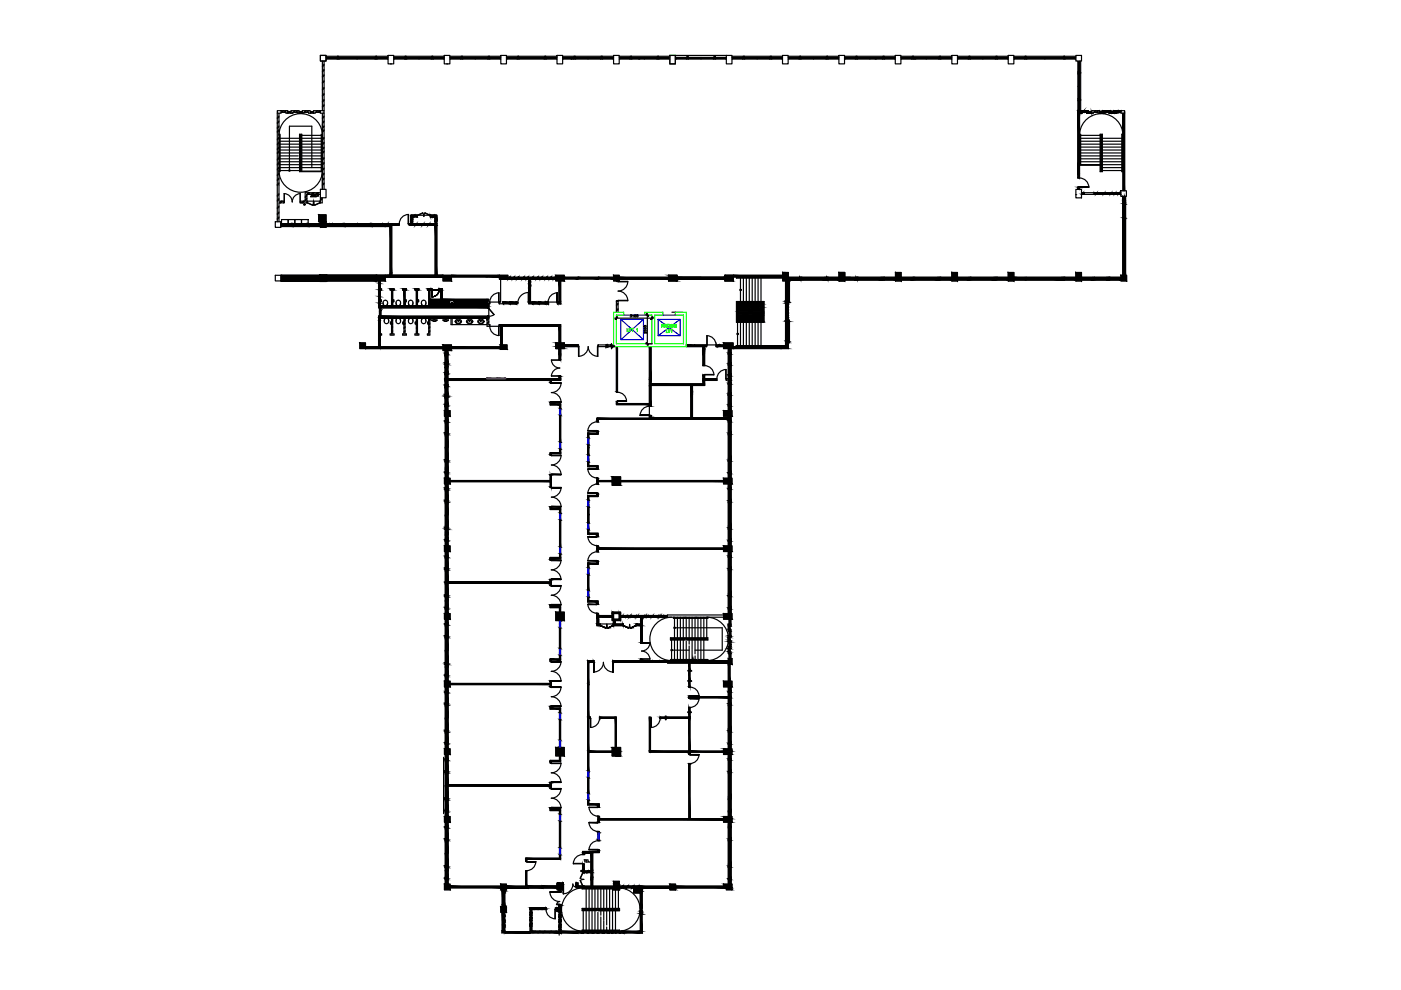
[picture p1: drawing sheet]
<svg xmlns="http://www.w3.org/2000/svg" width="297mm" height="210mm" viewBox="0 0 297 210" stroke-linecap="round" stroke-linejoin="round" font-family="sans-serif">
<!-- layer: COL -->
<g fill="none" stroke="#000" stroke-width=".25">
<path d="M67.9 11.8h1.2v1.1h-1.2zM82.3 11.8h1.2v1.7h-1.2zM94.2 11.8h1.2v1.7h-1.2zM106.2 11.8h1.2v1.7h-1.2zM118.1 11.8h1.2v1.7h-1.2zM130.1 11.8h1.2v1.7h-1.2zM142 11.8h1.2v1.7h-1.2zM154 11.8h1.2v1.7h-1.2zM165.9 11.8h1.2v1.7h-1.2zM177.9 11.8h1.2v1.7h-1.2zM189.8 11.8h1.2v1.7h-1.2zM201.8 11.8h1.2v1.7h-1.2z"/>
<path d="M213.8 11.8h1.2v1.7h-1.2zM228.1 11.8h1.2v1.1h-1.2zM58.8 23.5h.8v.5h-.8zM67.9 23.5h.8v.5h-.8zM228.5 23.5h.8h-.8v.5h.8v-.5v.5h-.8zM237.6 23.5h.8v.5h-.8zM58.4 47h1.2v1.2h-1.2zM58.4 58.4h1.2v1.2h-1.2zM67.8 58.2h1.4v1.5h-1.4zM67.9 47h1.2v1.2h-1.2zM67.9 40.1h1.2v1.8h-1.2zM79.9 58.4h1.8v1.2h-1.8z"/>
<path d="M93.9 58.4h1.8v1.2h-1.8zM105.9 58.4h1.8v.7h-1.8zM117.8 58.4h1.8v1.2h-1.8zM130.1 58.4h1.2v1.2h-1.2zM141.7 58.4h1.8v1.2h-1.8zM153.7 58.4h1.8v1.2h-1.8zM165.9 57.8h1.2v1.8h-1.2zM177.9 57.8h1.2v1.8h-1.2zM189.9 57.8h1.2v1.8h-1.2zM201.8 57.8h1.2v1.8h-1.2zM213.8 57.8h1.2v1.8h-1.2zM228.1 40.2h1.2v1.8h-1.2z"/>
<path d="M228.1 57.8h1.2v1.8h-1.2zM237.6 40.4h1.2v1.2h-1.2zM237.7 58.4h1.2v1.2h-1.2zM76.3 72.7h1.2v1.2h-1.2zM93.9 73.1h1.8v1.2h-1.8zM106.1 73.1h1.4v1h-1.4zM117.8 72.7h1.8v1.2h-1.8zM153.4 72.7h2v1.2h-2zM165.6 73.5h1.2v-1.1h.3v1.5h-1.5zM94.2 87.1h1.2v1.2h-1.2zM153.4 87.1h1.8v1.2h-1.8zM94.2 115.7h1.2v1.2h-1.2z"/>
<path d="M94.2 101.4h1.2v1.2h-1.2zM129.8 101.1h1.8v1.8h-1.8zM153.4 115.7h1.8v1.2h-1.8zM153.4 101.4h1.8v1.2h-1.8zM94.2 130.1h1.2v1.2h-1.2zM117.8 129.8h1.8v1.8h-1.8zM129.8 129.8h1.8v1.8h-1.8zM130.1 130.1h1.2v1.2h-1.2zM153.4 130.1h1.8v1.2h-1.8zM153.4 130.4h-11.9v.5h11.9M154.4 139.7h.8v1.1h-.8zM94.2 158.8h1.2v1.2h-1.2z"/>
<path d="M94.2 144.4h1.2v1.2h-1.2zM117.8 158.5h1.8v1.8h-1.8zM129.8 158.5h1.8v1.8h-1.8zM153.4 158.8h1.8v1.2h-1.8zM153.4 144.4h1.8v1.2h-1.8zM154.4 140.1h-12.9v.4h12.9M94.2 173.1h1.2v1.2h-1.2zM153.4 173.1h1.8v1.2h-1.8zM94.2 187.5h1.2v1.2h-1.2zM106.2 192.2h1.2v1.2h-1.2zM106.2 187.5h1.2v1.2h-1.2zM118.1 192.4h.8v.9h-.8z"/>
<path d="M118.1 187.5h1.2v1.2h-1.2zM118.6 197h.3v.8h-.3zM130.1 187.5v1.2h1.2v-1.2M130.1 186.9h1.2v1.8h-1.2zM130.6 197.4h.7v.4h-.7zM135.8 192.5h.3v.6h-.3zM142 187.5h1.2v1.2h-1.2zM153.4 187.5h1.8v1.2h-1.2v-.5h-.6z"/>
</g>
<!-- layer: 0 -->
<g fill="#000" stroke="#000" stroke-width=".21">
<path d="M59.6 58.4h8.2zM69.2 59.6h10.7zM69.2 58.4h10.7zM81.7 58.4h12.2v.3zM82.7 47.8h.4v10.1zM82.7 58.3l.4-.4v.4zM87.5 46.6v.2h-.2zM92.3 46.6h.1l-.1 .2zM107.7 58.8h.3l-.3 .3zM108.8 59.1h.7zM110.8 59.1h.7zM112.5 59.7v.2h-.2z"/>
<path d="M112.5 59.9v.2h-.2zM238.2 42.2h.2zM238.4 41.9v.3h-.2zM238.4 42.2l-.1 .1zM77.5 73.5h16.4v.4zM80.3 67.6h.2l-.2 .1zM80.6 67.6v.1h-.2zM82.7 61.5h.2zM85.4 61.5h.2zM85.9 61.2h.3zM88 61.5h.3zM88.6 61.2h.2z"/>
<path d="M90.6 61.5h.3zM90.9 67.7l.1 .2zM90.9 67.7h.2l-.1 .2zM92.8 63.6h.2zM92.8 64.6h.2zM93.2 61.2h.3zM93.4 64.4h.1zM81.3 73.5h12.6zM103.3 67.4v.3zM103.3 67.4h.3l-.3 .3zM103.3 64.9h.3zM103.6 64.4v.4h-.3z"/>
<path d="M95.7 73.5h10.4zM112.1 60.1h.2l-.2 .1zM112.1 60.6v.3zM112.1 60.6h.4l-.4 .3zM112.3 60.7h.2l-.2 .2zM112.1 61.1l.4-.4v.4zM115.8 64h.3zM118.3 64h.2zM118.5 75h.4v1.2zM118.5 79.8h.4zM118.6 79.7l.3 .1zM118.9 73.9h.7z"/>
<path d="M130.7 73.5h.2zM137.7 73.5h.3zM149.1 74.2h.3zM149.4 73.9v.3h-.3zM149.3 74.3l.1-.1zM157.7 65.1h2.8l-.8 .5zM158.2 66.8l.9-.7 .8 .7zM161.4 67.9h.4v.2zM166.8 64.4v.1zM166.8 64.4h.2l-.2 .1zM166.8 65.3h.2l-.2 .2zM166.8 67.5h.2l-.2 .2z"/>
<path d="M167.1 64.2v.2h-.1zM167 65.3l.1-.2v.2zM167.1 65.3v.2h-.1zM167.1 66.3v.2h-.1zM167 66.7l.1-.2v.2zM167.1 67.5v.2h-.1zM96.2 80.3h6.9zM137.7 88.6h16.7v.3zM95.4 102.1h21.3zM116.7 101.9h.2zM131.6 101.9h21.8v.2zM131.6 101.9h21.8z"/>
<path d="M126.8 116.2h26.6zM95 123.5h21.9v.1zM95 123.4h21.9zM128.9 133.1h.1zM129.9 132.7h.1zM133.1 130.5h.5zM133.7 133.1h.1zM134.1 130.5h.8zM134.7 132.7h.2zM135.8 131.3h.4l-.4 .3zM136.2 131.3v.3h-.4zM140.9 130.5h.6z"/>
<path d="M154.6 134.7h.4zM154.6 136.2v.3zM154.6 136.2h.3l-.3 .3zM154.8 136.8h.2l-.3 .2zM155 136.8v.2h-.3zM95.4 145h21.5v.1zM95.4 144.9h21.5zM124.9 140.4h.9zM137.2 140.1h.2zM138.2 140.1h.2zM138.4 140.1h1.4zM139.8 140.1h.2z"/>
<path d="M140.1 152.3h1zM141.1 140.1h.1zM141.2 152.3h4.3zM141.5 140.4h12.9v.1zM146 144.5h.3v1.1zM146 145.6h.3v.1zM146 147.6h.3zM146 147.6h.3v.1zM146 147.7h.3v.3zM146 148h.3v.1zM146 150h.3zM146 159.5h.3v.4z"/>
<path d="M146 159.9h.3v.1zM146.3 147.5h1.9zM146.3 147.5l1.9 .1zM146.3 148.1h1.9zM146.3 160h1.9zM154 140.1h.4zM95 166.7h21.6zM126.8 173.8h26.6zM129.8 160.3h.7zM146 161.9h.3zM146 161.9h.3v.1zM107 197.7h5.4v.1z"/>
<path d="M112.4 192.5h.2zM112.4 193.6h.2l-.2 .2zM112.4 194.7h.2l-.2 .2zM112.4 194.9v.2zM112.4 194.9h.2l-.2 .2zM112.4 195.8v.3zM112.4 195.8h.4l-.4 .3zM112.6 195.9h.2l-.2 .2zM112.6 192.5h1zM112.8 193.5v.1h-.2zM112.6 193.8l.2-.2v.2zM112.6 194.7l.2-.1v.1z"/>
<path d="M112.8 194.7v.2h-.2zM112.8 195.8v.1h-.2zM112.6 196.1l.2-.2v.2zM113.6 192.5h.1zM114.4 192.5h.1zM115.2 192.5h.2zM115.4 192.5h.3zM118.6 194.3h.1l-.1 .2zM118.6 195.2h.1zM118.6 196v.4zM118.6 196h.3l-.3 .4zM118.7 195.2h.2l-.2 .2z"/>
<path d="M118.9 192v.1h-.2zM118.9 193.9v.2h-.2zM118.9 195v.2h-.2zM118.9 196v.2h-.2zM118.9 196.2v.2h-.2zM125.3 185h.4v1zM125.7 186v.4h-.4zM130.6 197.4h.6zM135.8 193.5h.1l-.1 .2zM135.8 188.2h.3v.3zM135.8 188.8l.3-.3v.3zM135.9 188.7l.2-.2v.2z"/>
<path d="M137.6 188.2h4.4zM143.2 187.9h10.2v.3zM153.4 188.2h1.8z"/>
<path d="M228.5 39.7h.3zM228.5 39.7h.3z"/>
<path d="M228.5 39.7l.4 .1zM228.5 39.7l.4 .1z"/>
<path d="M228.5 39.8l.4 .4v-.4zM228.5 39.8l.4 .4h-.4z"/>
<path d="M228.5 24l.4 10.6v-10.6zM228.5 24l.4 10.6h-.4z"/>
<path d="M228.5 34.6l.4 2.1v-2.1zM228.5 34.6l.4 2.1h-.4z"/>
<path d="M228.5 36.7l.4 .9v-.9zM228.5 36.7l.4 .9h-.4z"/>
<path d="M228.5 23.5l.8 .5v-.5zM228.5 23.5l.8 .5h-.8z"/>
<path d="M229.3 23.5l.1 .3 .4-.3zM229.3 23.5l.1 .3z"/>
<path d="M229.8 23.5l-.3 .3 .4-.3zM229.4 23.8l.4-.3z"/>
<path d="M229.9 23.5v.3l.4-.3zM229.9 23.5v.3h-.4z"/>
<path d="M230.4 23.5l.3 .3v-.3zM230.1 23.8l.3-.3 .3 .3z"/>
<path d="M230.4 23.8l.3 .2v-.2zM230.4 23.8l.3 .2h-.3z"/>
<path d="M229.9 23.5l.8 .3v-.3zM229.9 23.5l.8 .3h-1.2z"/>
<path d="M230.4 23.8l.3 .2v-.2zM230.4 23.8l.3 .2h-.3z"/>
<path d="M228.9 39.6l1.9 .1zM228.9 39.6l1.9 .1z"/>
<path d="M228.9 39.7h1.9zM228.9 39.7h1.9z"/>
<path d="M230.7 23.6l.7 .4v-.4zM230.7 23.6l.7 .4h-.7z"/>
<path d="M230.4 24h1zM230.4 24h1z"/>
<path d="M230.8 23.6l.6 .2v-.2zM230.8 23.6l.6 .2h-.6z"/>
<path d="M231.4 23.6l.1 .4zM231.4 23.6l.1 .4z"/>
<path d="M233.1 23.6l.1 .2zM233.1 23.6l.1 .2z"/>
<path d="M233.2 23.8h.6zM233.2 23.8h.6z"/>
<path d="M233.2 23.8h.6zM233.2 23.8h.6z"/>
<path d="M233.1 23.8l.1 .1zM233.1 23.8l.1 .1z"/>
<path d="M233.1 23.9l.1 .1zM233.1 23.9l.1 .1z"/>
<path d="M233.2 23.6l.6 .2v-.2zM233.2 23.6l.6 .2h-.6z"/>
<path d="M233.2 23.8l.6 .1zM233.2 23.8l.6 .1z"/>
<path d="M233.2 23.9l.6 .1zM233.2 23.9l.6 .1z"/>
<path d="M233.8 23.6v.2zM233.8 23.6v.2z"/>
<path d="M233.8 23.8h.5zM233.8 23.8h.5z"/>
<path d="M233.8 23.8h.4zM233.8 23.8h.4z"/>
<path d="M233.8 23.8v.1zM233.8 23.8v.1z"/>
<path d="M233.8 23.9v.1zM233.8 23.9v.1z"/>
<path d="M233.8 23.8l.4 .2v-.2zM233.8 23.8l.4 .2h-.4z"/>
<path d="M234.3 23.8h1.2zM234.3 23.8h1.2z"/>
<path d="M233.8 23.6l.5 .2 .2-.2zM233.8 23.6l.5 .2h-.5z"/>
<path d="M233.8 23.5l.7 .1 .1-.1zM233.8 23.5l.7 .1h-.7z"/>
<path d="M233.8 23.5h.9zM233.8 23.5h.8z"/>
<path d="M235.2 23.8h.3zM235.2 23.8h.3z"/>
<path d="M234.7 23.5h.8zM234.6 23.5h.9z"/>
<path d="M234.6 23.5l.9 .1v-.1zM234.6 23.5l.9 .1h-1z"/>
<path d="M234.5 23.6l1 .2v-.2zM234.5 23.6l1 .2h-1.2z"/>
<path d="M235.2 23.8l.3 .1zM235.2 23.8l.3 .1z"/>
<path d="M235.2 23.9l.3 .1zM235.2 23.9l.3 .1z"/>
<path d="M235.5 23.6l.1 .2zM235.5 23.6l.1 .2z"/>
<path d="M235.6 23.8h.5zM235.6 23.8h.5z"/>
<path d="M235.6 23.8h.5zM235.6 23.8h.5z"/>
<path d="M235.5 23.8l.1 .1zM235.5 23.8l.1 .1z"/>
<path d="M235.5 23.9l.1 .1zM235.5 23.9l.1 .1z"/>
<path d="M235.6 23.6l.5 .2v-.2zM235.6 23.6l.5 .2h-.5z"/>
<path d="M235.6 23.8l.5 .1zM235.6 23.8l.5 .1z"/>
<path d="M235.6 23.9l.5 .1zM235.6 23.9l.5 .1z"/>
<path d="M236.1 23.6l.1 .2zM236.1 23.6l.1 .2z"/>
<path d="M236.2 23.8h.4zM236.2 23.8h.4z"/>
<path d="M236.2 23.8h.4zM236.2 23.8h.4z"/>
<path d="M236.1 23.8l.1 .1zM236.1 23.8l.1 .1z"/>
<path d="M236.1 23.9l.1 .1zM236.1 23.9l.1 .1z"/>
<path d="M236.2 23.8l.4 .1zM236.2 23.8l.4 .1z"/>
<path d="M236.2 23.9l.4 .1zM236.2 23.9l.4 .1z"/>
<path d="M236.6 23.8h.2zM236.6 23.8h.2z"/>
<path d="M236.6 23.8h.2zM236.6 23.8h.2z"/>
<path d="M236.8 23.8h.5zM236.8 23.8h.5z"/>
<path d="M236.8 23.8h.5zM236.8 23.8h.5z"/>
<path d="M236.2 23.6l.4 .2 .2-.2zM236.2 23.6l.4 .2h-.4z"/>
<path d="M236.8 23.6v.2l.1-.2zM236.6 23.8l.2-.2z"/>
<path d="M236.2 23.5l.6 .1 .2-.1zM236.2 23.5l.6 .1h-.6z"/>
<path d="M236.2 23.5h.8zM236.2 23.5h.8z"/>
<path d="M237 23.5l-.1 .1 .2-.1zM237 23.5l-.2 .1z"/>
<path d="M237 23.5h.1zM237 23.5h.1z"/>
<path d="M236.9 23.6l.4 .2 .2-.2zM236.8 23.8l.1-.2 .4 .2z"/>
<path d="M237.1 23.5h.5zM237.1 23.5h.5z"/>
<path d="M237.1 23.5l.4 .1 .1-.1zM237.1 23.5l.4 .1h-.6z"/>
<path d="M237.6 23.5v.3zM237.6 23.5v.3h-.3z"/>
<path d="M238.1 24l.3 16.4v-16.4zM238.1 24l.3 16.4h-.3z"/>
<path d="M59.6 59.6h8.2zM59.6 59.6h8.2zM59.6 59.6h8.2z"/>
<path d="M59.6 47.4l.1 .2zM59.6 47.4l.1 .2z"/>
<path d="M59.6 47.6l.1 .2zM59.6 47.6l.1 .2z"/>
<path d="M59.7 47.4l2.1 .2v-.2zM59.7 47.4l2.1 .2h-2.1z"/>
<path d="M59.7 47.6l2.1 .2v-.2zM59.7 47.6l2.1 .2h-2.1z"/>
<path d="M61.8 47.4l.1 .2zM61.8 47.4l.1 .2z"/>
<path d="M61.8 47.6l.1 .2zM61.8 47.6l.1 .2z"/>
<path d="M59.6 47.8l2.3 .2v-.2zM59.6 47.8l2.3 .2h-2.3z"/>
<path d="M61.9 47.4l.3 .2v-.2zM61.9 47.4l.3 .2h-.3z"/>
<path d="M61.9 47.6l.3 .2v-.2zM61.9 47.6l.3 .2h-.3z"/>
<path d="M61.9 47.8l.3 .2v-.2zM61.9 47.8l.3 .2h-.3z"/>
<path d="M62.2 47.4l.1 .2zM62.2 47.4l.1 .2z"/>
<path d="M62.2 47.6l.1 .2zM62.2 47.6l.1 .2z"/>
<path d="M62.3 47.4l2.8 .2v-.2zM62.3 47.4l2.8 .2h-2.8z"/>
<path d="M62.3 47.6l2.8 .2v-.2zM62.3 47.6l2.8 .2h-2.8z"/>
<path d="M65.1 47.4l.2 .2zM65.1 47.4l.2 .2z"/>
<path d="M65.1 47.6l.2 .2zM65.1 47.6l.2 .2z"/>
<path d="M62.2 47.8l3.1 .2v-.2zM62.2 47.8l3.1 .2h-3.1z"/>
<path d="M65.3 47.4l.2 .4v-.4zM65.3 47.4l.2 .4h-.2z"/>
<path d="M65.3 47.8l.2 .2v-.2zM65.3 47.8l.2 .2h-.2z"/>
<path d="M65.5 47.4l.1 .2zM65.5 47.4l.1 .2z"/>
<path d="M65.5 47.6l.1 .2zM65.5 47.6l.1 .2z"/>
<path d="M65.6 47.4l2.2 .2v-.2zM65.6 47.4l2.2 .2h-2.2z"/>
<path d="M65.6 47.6l2.2 .2v-.2zM65.6 47.6l2.2 .2h-2.2z"/>
<path d="M67.8 58.4h1.4zM67.8 58.4h1.4z"/>
<path d="M59.6 58.4l8.2 1.2v-1.2zM59.6 58.4l8.2 1.2h-8.2z"/>
<path d="M67.8 59.6h1.4zM67.8 59.6h1.4z"/>
<path d="M67.8 47.4l.1 .4v-.4zM67.8 47.4l.1 .4h-.1z"/>
<path d="M65.5 47.8l2.4 .2v-.2zM65.5 47.8l2.4 .2h-2.4z"/>
<path d="M67.6 45.6l1.5 1.4v-1.4zM67.6 45.6l1.5 1.4h-1.5z"/>
<path d="M67.9 47l1.2 .4v-.4zM67.9 47l1.2 .4h-1.2z"/>
<path d="M67.9 47.4l1.2 .4v-.4zM67.9 47.4l1.2 .4h-1.2z"/>
<path d="M67.9 47.8l1.2 .2v-.2zM67.9 47.8l1.2 .2h-1.2z"/>
<path d="M67.9 48l1.2 .2v-.2zM67.9 48l1.2 .2h-1.2z"/>
<path d="M69.2 58.4h10.7zM69.2 58.4h10.7z"/>
<path d="M67.8 58.4l1.4 1.2v-1.2zM67.8 58.4l1.4 1.2h-1.4z"/>
<path d="M69.1 47.6l.4 .2 .1-.2zM69.1 47.6l.4 .2h-.4z"/>
<path d="M69.6 47.6v.2l.2-.2zM69.6 47.6v.2h-.1z"/>
<path d="M69.1 47.4l.5 .2 .2-.2zM69.1 47.4l.5 .2h-.5z"/>
<path d="M69.8 47.4v.2l.2-.2zM69.6 47.6l.2-.2v.2z"/>
<path d="M70 47.4l.5 .2v-.2zM69.8 47.6l.2-.2 .5 .2z"/>
<path d="M69.8 47.6l.7 .2v-.2zM69.8 47.6l.7 .2h-.9z"/>
<path d="M70.5 47.4l.2 .2zM70.5 47.4l.2 .2z"/>
<path d="M70.5 47.6l.2 .2zM70.5 47.6l.2 .2z"/>
<path d="M70.7 47.4l2.1 .2v-.2zM70.7 47.4l2.1 .2h-2.1z"/>
<path d="M70.7 47.6l2.1 .2v-.2zM70.7 47.6l2.1 .2h-2.1z"/>
<path d="M72.8 47.4l.1 .2zM72.8 47.4l.1 .2z"/>
<path d="M72.8 47.6l.1 .2zM72.8 47.6l.1 .2z"/>
<path d="M69.1 47.8l3.8 .2v-.2zM69.1 47.8l3.8 .2h-3.8z"/>
<path d="M72.9 47.4l.3 .2v-.2zM72.9 47.4l.3 .2h-.3z"/>
<path d="M72.9 47.6l.3 .2v-.2zM72.9 47.6l.3 .2h-.3z"/>
<path d="M72.9 47.8l.3 .2v-.2zM72.9 47.8l.3 .2h-.3z"/>
<path d="M73.2 47.4l.1 .2zM73.2 47.4l.1 .2z"/>
<path d="M73.2 47.6l.1 .2zM73.2 47.6l.1 .2z"/>
<path d="M73.3 47.4l1.3 .2v-.2zM73.3 47.4l1.3 .2h-1.3z"/>
<path d="M73.3 47.6l1.3 .2v-.2zM73.3 47.6l1.3 .2h-1.3z"/>
<path d="M74.6 47.4l1.3 .2v-.2zM74.6 47.4l1.3 .2h-1.3z"/>
<path d="M74.6 47.6l1.3 .2v-.2zM74.6 47.6l1.3 .2h-1.3z"/>
<path d="M75.9 47.4l.1 .2zM75.9 47.4l.1 .2z"/>
<path d="M75.9 47.6l.1 .2zM75.9 47.6l.1 .2z"/>
<path d="M76 47.4l1.3 .2v-.2zM76 47.4l1.3 .2h-1.3z"/>
<path d="M76 47.6l1.3 .2v-.2zM76 47.6l1.3 .2h-1.3z"/>
<path d="M77.3 47.4l1.2 .2v-.2zM77.3 47.4l1.2 .2h-1.2z"/>
<path d="M77.3 47.6l1.2 .2v-.2zM77.3 47.6l1.2 .2h-1.2z"/>
<path d="M78.5 47.4l.2 .2zM78.5 47.4l.2 .2z"/>
<path d="M78.5 47.6l.2 .2zM78.5 47.6l.2 .2z"/>
<path d="M73.2 47.8l5.5 .2v-.2zM73.2 47.8l5.5 .2h-5.5z"/>
<path d="M78.7 47.4l.2 .2v-.2zM78.7 47.4l.2 .2h-.2z"/>
<path d="M78.7 47.6l.2 .2v-.2zM78.7 47.6l.2 .2h-.2z"/>
<path d="M78.7 47.8l.2 .2v-.2zM78.7 47.8l.2 .2h-.2z"/>
<path d="M78.9 47.4l.1 .2zM78.9 47.4l.1 .2z"/>
<path d="M78.9 47.6l.1 .2zM78.9 47.6l.1 .2z"/>
<path d="M79.9 58.4h1.8zM79.9 58.4h1.8z"/>
<path d="M69.2 58.4l10.7 1.2v-1.2zM69.2 58.4l10.7 1.2h-10.7z"/>
<path d="M80.3 59.6l.3 .4v-.4zM80.3 59.6l.3 .4h-.3z"/>
<path d="M79 47.4l2.2 .2v-.2zM79 47.4l2.2 .2h-2.2z"/>
<path d="M79 47.6l2.2 .2v-.2zM79 47.6l2.2 .2h-2.2z"/>
<path d="M81.2 47.4l.1 .2zM81.2 47.4l.1 .2z"/>
<path d="M81.2 47.6l.1 .2zM81.2 47.6l.1 .2z"/>
<path d="M79.9 58.4l1.8 1.2v-1.2zM79.9 58.4l1.8 1.2h-1.8z"/>
<path d="M81.3 47.4l.5 .4 .3-.4zM81.3 47.4l.5 .4h-.5z"/>
<path d="M82.1 47.4l-.1 .4 .3-.4zM81.8 47.8l.3-.4-.1 .4z"/>
<path d="M82.7 58.4h11.2zM82.7 58.4h11.2z"/>
<path d="M78.9 47.8l3.8 .2v-.2zM78.9 47.8l3.8 .2h-3.8z"/>
<path d="M82.7 47.8v10.1h.4zM82.7 57.9h.4l-.4 .4z"/>
<path d="M82.7 58.3l.4 .1zM82.7 58.3l.4 .1z"/>
<path d="M82.3 47.4l2.3 .4v-.4zM82 47.8l.3-.4 2.3 .4z"/>
<path d="M87.1 45.6h.8zM87.1 45.6h.8z"/>
<path d="M87.1 46.4v.4zM87.1 46.4h.4l-.4 .4z"/>
<path d="M87.1 46.8h.2zM87.1 46.8h.2z"/>
<path d="M87.3 46.8h.2zM87.3 46.8h.2z"/>
<path d="M87.1 46.8v.2l.2-.2zM87.1 46.8v.2z"/>
<path d="M87.1 46l.4 .4v-.4zM87.1 46l.4 .4h-.4z"/>
<path d="M87.4 46.5l.1 .1zM87.4 46.5l.1 .1h-.2z"/>
<path d="M87.3 46.6v.2l.2-.2zM87.1 46.8l.2-.2v.2z"/>
<path d="M87.3 46.8l.2 .2v-.2zM87.3 46.8l.2 .2h-.4z"/>
<path d="M87.1 47h.4zM87.1 47h.4z"/>
<path d="M87.1 47l.4 .4v-.4zM87.1 47l.4 .4h-.4z"/>
<path d="M87.1 45.7l.5 .3 .3-.3zM87.1 45.7l.5 .3h-.5z"/>
<path d="M87.9 45.6h.2zM87.9 45.6h.2z"/>
<path d="M87.1 45.6h.8zM87.1 45.6l.8 .1z"/>
<path d="M87.9 45.7l-.2 .3 .3-.3zM87.9 45.7l-.2 .3h-.1z"/>
<path d="M88.1 45.6h.3zM88.1 45.6h.3z"/>
<path d="M87.9 45.6h.2zM87.9 45.7h.1z"/>
<path d="M86.9 47.4l1 .4 .4-.4zM86.9 47.4l1 .4h-1z"/>
<path d="M88.1 45.6l.3 .1zM88.1 45.6l.3 .1z"/>
<path d="M88 45.7l.4 .3v-.3zM88 45.7l.4 .3h-.7z"/>
<path d="M88.3 47.4l-.2 .4 .3-.4zM87.9 47.8l.4-.4-.2 .4z"/>
<path d="M88.4 47.4l1 .4 .4-.4zM88.1 47.8l.3-.4 1 .4z"/>
<path d="M89.8 47.4l-.2 .4 .3-.4zM89.4 47.8l.4-.4-.2 .4z"/>
<path d="M89.9 47.4l.7 .4 .4-.4zM89.6 47.8l.3-.4 .7 .4z"/>
<path d="M91 47.4l-.2 .4 .4-.4zM91 47.4l-.2 .4h-.2z"/>
<path d="M91.2 45.7l.1 .3zM91.2 45.7l.1 .3z"/>
<path d="M91.3 45.7l.3 .3 .3-.3zM91.3 45.7l.3 .3h-.3z"/>
<path d="M91.3 45.6h.7zM91.3 45.6l.6 .1z"/>
<path d="M91.2 47.4l.5 .4 .4-.4zM90.8 47.8l.4-.4 .5 .4z"/>
<path d="M91.9 45.7l-.1 .3 .3-.3zM91.9 45.7l-.1 .3h-.2z"/>
<path d="M92.2 45.6h.4zM92.2 45.6h.4z"/>
<path d="M92 45.6h.2zM92 45.6l.1 .1z"/>
<path d="M92.3 46.6h.1zM92.3 46.6h.1z"/>
<path d="M92.3 46.8v.2zM92.3 46.8h.2l-.2 .2z"/>
<path d="M92.4 46.6h.2zM92.4 46.6h.2z"/>
<path d="M92.6 46.6v.4zM92.6 46.6v.4h-.3z"/>
<path d="M92.3 47l.3 .4v-.4zM92.3 47l.3 .4h-.3z"/>
<path d="M92.1 47.4l.5 .4v-.4zM92.1 47.4l.5 .4h-.9z"/>
<path d="M92.3 47.8l.3 10.6v-10.6zM92.3 47.8l.3 10.6h-.3z"/>
<path d="M92.2 45.6l.4 .4v-.4zM91.8 46l.4-.4 .4 .4z"/>
<path d="M92.3 46l.3 .4v-.4zM92.3 46l.3 .4h-.3zM92.3 46.4h.3zM92.3 46.4h.3z"/>
<path d="M92.6 46.4v.2zM92.6 46.4v.2h-.2z"/>
<path d="M92.3 46.4l.1 .2 .2-.2zM92.3 46.4l.1 .2h-.1z"/>
<path d="M92.4 46.6l.1 .2 .1-.2zM92.4 46.6l.1 .2h-.2z"/>
<path d="M81.7 58.7h12.2zM81.7 58.4l12.2 .3h-12.2z"/>
<path d="M93.9 58.4l1.8 1.2v-1.2zM93.9 58.4l1.8 1.2h-1.8z"/>
<path d="M95.7 58.4l10.2 .3v-.3zM95.7 58.4l10.2 .3h-10.2z"/>
<path d="M105.9 58.4l1.8 .7v-.7zM105.9 58.4l1.8 .7h-1.8z"/>
<path d="M105.9 59.1h1.8zM105.9 59.1h1.8z"/>
<path d="M107.7 59.1h.1zM107.7 59.1h.1z"/>
<path d="M107.7 59.1h.1zM107.7 59.1h.1z"/>
<path d="M107.8 59.1h.8zM107.8 59.1h.8z"/>
<path d="M107.8 59.1h.8zM107.8 59.1h.8z"/>
<path d="M107.8 59.1h.8zM107.8 59.1h.8zM107.8 59.1h.8z"/>
<path d="M107.7 59.1h.1zM107.7 59.1h.1z"/>
<path d="M108 58.8l-.2 .3 .4-.3zM108 58.8l-.2 .3h-.1z"/>
<path d="M108.6 59.1h.2zM108.6 59.1h.2z"/>
<path d="M108.6 59.1h.2zM108.6 59.1h.2z"/>
<path d="M108.6 59.1h.2zM108.6 59.1h.2z"/>
<path d="M108.6 59.1h.2zM108.6 59.1h.2z"/>
<path d="M108.6 59.1h.2zM108.6 59.1h.2z"/>
<path d="M107.8 59.1h.8zM107.8 59.1h.8z"/>
<path d="M108.8 59.1h.7zM108.8 59.1h.7z"/>
<path d="M108.8 59.1h.7zM108.8 59.1h.7z"/>
<path d="M108.8 59.1h.7zM108.8 59.1h.7z"/>
<path d="M108.8 59.1h.7zM108.8 59.1h.7z"/>
<path d="M108.6 59.1h.2zM108.6 59.1h.2z"/>
<path d="M108.2 58.8l.4 .3 .3-.3zM108.2 58.8l.4 .3h-.8z"/>
<path d="M108.9 58.8l-.1 .3 .3-.3zM108.9 58.8l-.1 .3h-.2z"/>
<path d="M109.5 59.1h.1zM109.5 59.1h.1z"/>
<path d="M109.5 59.1h.1zM109.5 59.1h.1z"/>
<path d="M109.5 59.1h.1zM109.5 59.1h.1z"/>
<path d="M109.5 59.1h.1zM109.5 59.1h.1z"/>
<path d="M108.8 59.1h.7zM108.8 59.1h.7z"/>
<path d="M109.5 59.1h.2zM109.5 59.1h.2z"/>
<path d="M109.1 58.8l.4 .3 .4-.3zM109.1 58.8l.4 .3h-.7z"/>
<path d="M109.9 58.8l-.2 .3 .3-.3zM109.9 58.8l-.2 .3h-.2z"/>
<path d="M109.7 59.1h.9zM109.7 59.1h.9z"/>
<path d="M110.8 59.1h.7zM110.8 59.1h.7z"/>
<path d="M110.8 59.1h.7zM110.8 59.1h.7z"/>
<path d="M110 58.8l.6 .3 .4-.3zM110 58.8l.6 .3h-.9z"/>
<path d="M111 58.8l-.2 .3 .4-.3zM111 58.8l-.2 .3h-.2z"/>
<path d="M111.5 59.1h.2zM111.5 59.1h.2z"/>
<path d="M111.5 59.1h.2zM111.5 59.1h.2z"/>
<path d="M111.7 59.1h.9zM111.7 59.1h.9z"/>
<path d="M111.2 58.8l.3 .3 .4-.3zM111.2 58.8l.3 .3h-.7z"/>
<path d="M111.9 58.8l-.2 .3 .4-.3zM111.9 58.8l-.2 .3h-.2z"/>
<path d="M112.1 59.1h.5zM112.1 59.1h.5z"/>
<path d="M112.1 59.1h.5zM112.1 59.1h.5z"/>
<path d="M112.1 59.1h.5zM112.1 59.1h.5z"/>
<path d="M112.1 59.1h.5zM112.1 59.1h.5z"/>
<path d="M112.1 59.9v.2l.2-.2zM112.1 59.9v.2z"/>
<path d="M112.1 59.1l.4 .6v-.6zM112.1 59.1l.4 .6h-.4z"/>
<path d="M112.1 59.7l.2 .2 .2-.2zM112.1 59.7l.2 .2h-.2z"/>
<path d="M112.3 59.9v.2l.2-.2zM112.3 59.9v.2h-.2z"/>
<path d="M112.6 59.1h.1zM112.6 59.1h.1z"/>
<path d="M112.6 59.1h.1zM112.6 59.1h.1z"/>
<path d="M112.6 59.1h.1zM112.6 59.1h.1z"/>
<path d="M112.6 59.1h.1zM112.6 59.1h.1z"/>
<path d="M112.6 59.1h.1zM112.6 59.1h.1z"/>
<path d="M111.7 59.1h.9zM111.7 59.1h.9z"/>
<path d="M112.7 59.1h.9zM112.7 59.1h.9z"/>
<path d="M112.7 59.1h.9zM112.7 59.1h.9z"/>
<path d="M112.7 59.1h.9zM112.7 59.1h.9z"/>
<path d="M112.7 59.1h.9zM112.7 59.1h.9z"/>
<path d="M112.7 59.1h.9zM112.7 59.1h.9z"/>
<path d="M112.7 59.1h.9zM112.7 59.1h.9z"/>
<path d="M112.6 59.1h.1zM112.6 59.1h.1z"/>
<path d="M112.1 58.8l.5 .3 .3-.3zM112.1 58.8l.5 .3h-.9z"/>
<path d="M112.9 58.8l-.2 .3 .4-.3zM112.9 58.8l-.2 .3h-.1z"/>
<path d="M113.6 59.1h.2zM113.6 59.1h.2z"/>
<path d="M113.6 59.1h.2zM113.6 59.1h.2z"/>
<path d="M113.6 59.1h.2zM113.6 59.1h.2z"/>
<path d="M113.6 59.1h.2zM113.6 59.1h.2z"/>
<path d="M113.6 59.1h.2zM113.6 59.1h.2z"/>
<path d="M112.7 59.1h.9zM112.7 59.1h.9z"/>
<path d="M113.8 59.1h.7zM113.8 59.1h.7z"/>
<path d="M113.8 59.1h.7zM113.8 59.1h.7z"/>
<path d="M113.8 59.1h.7zM113.8 59.1h.7z"/>
<path d="M113.8 59.1h.7zM113.8 59.1h.7z"/>
<path d="M113.8 59.1h.7zM113.8 59.1h.7z"/>
<path d="M113.8 59.1h.7zM113.8 59.1h.7z"/>
<path d="M113.6 59.1h.2zM113.6 59.1h.2z"/>
<path d="M113.1 58.8l.5 .3 .4-.3zM113.1 58.8l.5 .3h-.9z"/>
<path d="M114 58.8l-.2 .3 .3-.3zM114 58.8l-.2 .3h-.2z"/>
<path d="M114.5 59.1h.2zM114.5 59.1h.2z"/>
<path d="M114.5 59.1h.2zM114.5 59.1h.2z"/>
<path d="M114.5 59.1h.2zM114.5 59.1h.2z"/>
<path d="M114.5 59.1h.2zM114.5 59.1h.2z"/>
<path d="M114.5 59.1h.2zM114.5 59.1h.2z"/>
<path d="M114.5 59.1h.2zM114.5 59.1h.2z"/>
<path d="M113.8 59.1h.7zM113.8 59.1h.7z"/>
<path d="M114.7 59.1h.8zM114.7 59.1h.8z"/>
<path d="M114.7 59.1h.8zM114.7 59.1h.8z"/>
<path d="M114.7 59.1h.8zM114.7 59.1h.8z"/>
<path d="M114.7 59.1h.8zM114.7 59.1h.8z"/>
<path d="M114.7 59.1h.8zM114.7 59.1h.8z"/>
<path d="M114.5 59.1h.2zM114.5 59.1h.2z"/>
<path d="M114.1 58.8l.4 .3 .4-.3zM114.1 58.8l.4 .3h-.7z"/>
<path d="M114.9 58.8l-.2 .3 .3-.3zM114.9 58.8l-.2 .3h-.2z"/>
<path d="M115.5 59.1h.2zM115.5 59.1h.2z"/>
<path d="M115.5 59.1h.2zM115.5 59.1h.2z"/>
<path d="M115.5 59.1h.2zM115.5 59.1h.2z"/>
<path d="M115.5 59.1h.2zM115.5 59.1h.2z"/>
<path d="M114.7 59.1h.8zM114.7 59.1h.8z"/>
<path d="M115.7 59.1h.7zM115.7 59.1h.7z"/>
<path d="M115.7 59.1h.7zM115.7 59.1h.7z"/>
<path d="M115.7 59.1h.7zM115.7 59.1h.7z"/>
<path d="M115.7 59.1h.7zM115.7 59.1h.7z"/>
<path d="M115.7 59.1h.7zM115.7 59.1h.7z"/>
<path d="M115.5 59.1h.2zM115.5 59.1h.2z"/>
<path d="M115 58.8l.5 .3 .4-.3zM115 58.8l.5 .3h-.8z"/>
<path d="M115.9 58.8l-.2 .3 .4-.3zM115.9 58.8l-.2 .3h-.2z"/>
<path d="M116.4 59.1h.2zM116.4 59.1h.2z"/>
<path d="M116.4 59.1h.2zM116.4 59.1h.2z"/>
<path d="M116.4 59.1h.2zM116.4 59.1h.2z"/>
<path d="M116.4 59.1h.2zM116.4 59.1h.2z"/>
<path d="M116.4 59.1h.2zM116.4 59.1h.2z"/>
<path d="M115.7 59.1h.7zM115.7 59.1h.7z"/>
<path d="M116.6 59.1h.7zM116.6 59.1h.7z"/>
<path d="M116.6 59.1h.7zM116.6 59.1h.7z"/>
<path d="M116.6 59.1h.7zM116.6 59.1h.7z"/>
<path d="M116.6 59.1h.7zM116.6 59.1h.7z"/>
<path d="M116.6 59.1h.7zM116.6 59.1h.7z"/>
<path d="M116.4 59.1h.2zM116.4 59.1h.2z"/>
<path d="M116.1 58.8l.3 .3 .4-.3zM116.1 58.8l.3 .3h-.7z"/>
<path d="M116.8 58.8l-.2 .3 .3-.3zM116.8 58.8l-.2 .3h-.2z"/>
<path d="M117.3 59.1h.2zM117.3 59.1h.2z"/>
<path d="M117.3 59.1h.2zM117.3 59.1h.2z"/>
<path d="M117.3 59.1h.2zM117.3 59.1h.2z"/>
<path d="M117.3 59.1h.2zM117.3 59.1h.2z"/>
<path d="M117.3 59.1h.2zM117.3 59.1h.2z"/>
<path d="M116.6 59.1h.7zM116.6 59.1h.7z"/>
<path d="M117.5 59.1h.3zM117.5 59.1h.3z"/>
<path d="M117.5 59.1h.3zM117.5 59.1h.3z"/>
<path d="M117.5 59.1h.3zM117.5 59.1h.3z"/>
<path d="M117.5 59.1h.3zM117.5 59.1h.3z"/>
<path d="M117.5 59.1h.3zM117.5 59.1h.3z"/>
<path d="M117.3 59.1h.2zM117.3 59.1h.2z"/>
<path d="M116.9 58.8l.4 .3 .3-.3zM116.9 58.8l.4 .3h-.7z"/>
<path d="M117.6 58.8l-.1 .3 .3-.3zM117.6 58.8l-.1 .3h-.2z"/>
<path d="M117.8 58.8v.3zM117.8 58.8v.3h-.3z"/>
<path d="M117.5 59.1h.3zM117.5 59.1h.3z"/>
<path d="M118.5 59.6l.4 4.4v-4.4zM118.5 59.6l.4 4.4h-.4z"/>
<path d="M117.8 58.4l1.8 1.2v-1.2zM117.8 58.4l1.8 1.2h-1.8z"/>
<path d="M119.6 58.8l3 .3v-.3zM119.6 58.8l3 .3h-3z"/>
<path d="M122.6 58.8l4.3 .3v-.3zM122.6 58.8l4.3 .3h-4.3z"/>
<path d="M126.9 58.8l3.2 .3v-.3zM126.9 58.8l3.2 .3h-3.2z"/>
<path d="M131.3 59.1h10.4zM131.3 59.1h10.4z"/>
<path d="M130.1 58.4l1.2 1.2v-1.2zM130.1 58.4l1.2 1.2h-1.2z"/>
<path d="M141.7 58.8h1.8zM141.7 58.8h1.8z"/>
<path d="M131.3 58.8l10.4 .3v-.3zM131.3 58.8l10.4 .3h-10.4z"/>
<path d="M141.7 59.1h1.8zM141.7 59.1h1.8zM141.7 59.1h1.8zM141.7 59.1h1.8z"/>
<path d="M141.7 58.4l1.8 .4v-.4zM141.7 58.4l1.8 .4h-1.8z"/>
<path d="M143.5 58.8h10.2zM143.5 58.8h10.2z"/>
<path d="M141.7 58.8l1.8 .3v-.3zM141.7 58.8l1.8 .3h-1.8z"/>
<path d="M141.7 59.1l1.8 .5v-.5zM141.7 59.1l1.8 .5h-1.8z"/>
<path d="M143.5 58.8l10.2 .3v-.3zM143.5 58.8l10.2 .3h-10.2zM143.5 59.1h10.2zM143.5 59.1h10.2z"/>
<path d="M153.7 58.4l1.8 .3v-.3zM153.7 58.4l1.8 .3h-1.8z"/>
<path d="M153.7 58.7l1.8 .9v-.9zM153.7 58.7l1.8 .9h-1.8z"/>
<path d="M155.5 58.4l10.4 .3v-.3zM155.5 58.4l10.4 .3h-10.4z"/>
<path d="M165.9 57.8l1.2 1.8v-1.8zM165.9 57.8l1.2 1.8h-1.2z"/>
<path d="M167.1 59.4l.3 .2v-.2zM167.1 59.4l.3 .2h-.3z"/>
<path d="M166.5 59.6l.9 4.3v-4.3zM166.5 59.6l.9 4.3h-.9z"/>
<path d="M167.1 59.4l.3 .2v-.2zM167.1 59.4l.3 .2h-.3z"/>
<path d="M166.5 59.6l.9 4.3v-4.3zM166.5 59.6l.9 4.3h-.9z"/>
<path d="M167.1 58.8l2.4 .5v-.5zM167.1 58.8l2.4 .5h-2.4z"/>
<path d="M167.4 59.3l2.1 .1zM167.4 59.3l2.1 .1z"/>
<path d="M169.5 58.8l.3 .6v-.6zM169.5 58.8l.3 .6h-.3z"/>
<path d="M169.8 58.8l5.5 .6v-.6zM169.8 58.8l5.5 .6h-5.5z"/>
<path d="M175.3 58.8l.2 .6v-.6zM175.3 58.8l.2 .6h-.2z"/>
<path d="M175.5 58.8l2.4 .6v-.6zM175.5 58.8l2.4 .6h-2.4z"/>
<path d="M177.9 57.8l1.2 1.8v-1.8zM177.9 57.8l1.2 1.8h-1.2z"/>
<path d="M179.1 58.8l2.4 .6v-.6zM179.1 58.8l2.4 .6h-2.4z"/>
<path d="M181.5 58.8l.2 .6v-.6zM181.5 58.8l.2 .6h-.2z"/>
<path d="M181.7 58.8l5.5 .6v-.6zM181.7 58.8l5.5 .6h-5.5z"/>
<path d="M187.5 58.8l2.4 .6v-.6zM187.5 58.8l2.4 .6h-2.4z"/>
<path d="M189.9 57.8l1.2 1.8v-1.8zM189.9 57.8l1.2 1.8h-1.2z"/>
<path d="M191.1 58.8l2.3 .6v-.6zM191.1 58.8l2.3 .6h-2.3z"/>
<path d="M193.7 58.8l5.5 .6v-.6zM193.7 58.8l5.5 .6h-5.5z"/>
<path d="M199.4 58.8l2.4 .6v-.6zM199.4 58.8l2.4 .6h-2.4z"/>
<path d="M201.8 57.8l1.2 1.8v-1.8zM201.8 57.8l1.2 1.8h-1.2z"/>
<path d="M203 58.8l2.4 .6v-.6zM203 58.8l2.4 .6h-2.4z"/>
<path d="M205.6 58.8l5.5 .6v-.6zM205.6 58.8l5.5 .6h-5.5z"/>
<path d="M211.4 58.8l2.4 .6v-.6zM211.4 58.8l2.4 .6h-2.4z"/>
<path d="M213.8 57.8l1.2 1.8v-1.8zM213.8 57.8l1.2 1.8h-1.2z"/>
<path d="M215 58.8l10.5 .6v-.6zM215 58.8l10.5 .6h-10.5z"/>
<path d="M225.7 58.8l2.4 .6v-.6zM225.7 58.8l2.4 .6h-2.4z"/>
<path d="M228.1 57.8l1.2 1.8v-1.8zM228.1 57.8l1.2 1.8h-1.2z"/>
<path d="M229.3 40.9v.3zM229.3 40.9h.3l-.3 .3z"/>
<path d="M229.3 41.2h.2zM229.3 41.2h.1z"/>
<path d="M229.6 40.9l-.1 .3 .3-.3zM229.6 40.9l-.1 .3h-.2z"/>
<path d="M229.8 40.9v.3zM229.8 40.9v.3h-.3z"/>
<path d="M229.5 41.2h.3zM229.4 41.2h.4z"/>
<path d="M229.3 58.8l2.4 .6v-.6zM229.3 58.8l2.4 .6h-2.4z"/>
<path d="M232.2 41.2h.2zM232.2 41.2h.1z"/>
<path d="M232 40.9l.2 .3 .3-.3zM232 40.9l.2 .3h-.2z"/>
<path d="M232.5 40.9l-.1 .3 .3-.3zM232.5 40.9l-.1 .3h-.2z"/>
<path d="M232.4 41.2h1.4zM232.4 41.2h1.4z"/>
<path d="M233.8 41.2h.2zM233.8 41.2h.2z"/>
<path d="M232.7 40.9l1.1 .3 .4-.3zM232.7 40.9l1.1 .3h-1.4z"/>
<path d="M234.2 40.9l-.2 .3 .3-.3zM233.8 41.2l.4-.3-.2 .3z"/>
<path d="M231.9 58.8l3.1 .6v-.6zM231.9 58.8l3.1 .6h-3.1z"/>
<path d="M234 41.2h1.3zM234 41.2h1.3z"/>
<path d="M235.3 41.2h.2zM235.3 41.2h.1z"/>
<path d="M234.3 40.9l1 .3 .3-.3zM234.3 40.9l1 .3h-1.3z"/>
<path d="M235.6 40.9l-.1 .3 .3-.3zM235.6 40.9l-.1 .3h-.2z"/>
<path d="M235.5 41.2h.7zM235.5 41.2h.6z"/>
<path d="M236.2 41.2h.1zM236.2 41.2h.1z"/>
<path d="M235.8 40.9l.4 .3 .3-.3zM235.8 40.9l.4 .3h-.7z"/>
<path d="M236.5 40.9l-.2 .3 .4-.3zM236.5 40.9l-.2 .3h-.1z"/>
<path d="M236.3 41.2h.7zM236.3 41.2h.6z"/>
<path d="M237 41.2h.1zM236.9 41.2h.2z"/>
<path d="M236.7 40.9l.3 .3 .3-.3zM236.7 40.9l.3 .3h-.7z"/>
<path d="M237.3 40.9l-.2 .3 .4-.3zM237.3 40.9l-.2 .3h-.1z"/>
<path d="M237.5 40.9l.1 .3v-.3zM237.5 40.9l.1 .3h-.5z"/>
<path d="M235.3 58.8l2.4 .6v-.6zM235.3 58.8l2.4 .6h-2.4z"/>
<path d="M238 42.3h.3zM238 42.3h.3l-.3 .2z"/>
<path d="M238 43.3l.2 2.8v-2.8zM238 43.3l.2 2.8h-.2z"/>
<path d="M238 41.6l.4 .3v-.3zM238 41.6l.4 .3h-.4z"/>
<path d="M238 41.9l.2 .3 .2-.3zM238 41.9l.2 .3z"/>
<path d="M238.3 42.3l.1 .2zM238.3 42.3l.1 .2h-.4z"/>
<path d="M238 42.5l.4 .1zM238 42.5l.4 .1z"/>
<path d="M238 42.6l.4 .3v-.3zM238 42.6l.4 .3h-.4z"/>
<path d="M238 43.2l.4 .1v-.1zM238 43.2l.4 .1h-.4z"/>
<path d="M238.2 43.3l.2 2.8v-2.8zM238.2 43.3l.2 2.8h-.2z"/>
<path d="M238 46.1l.4 .1v-.1zM238 46.1l.4 .1h-.4z"/>
<path d="M238 46.5l.4 .3v-.3zM238 46.5l.4 .3h-.4z"/>
<path d="M238 46.8l.4 2.2v-2.2zM238 46.8l.4 2.2h-.4z"/>
<path d="M238 49l.4 9.4v-9.4zM238 49l.4 9.4h-.4z"/>
<path d="M238.4 41.6l.2 .9v-.9zM238.4 41.6l.2 .9h-.2z"/>
<path d="M238.4 42.5l.2 .1zM238.4 42.5l.2 .1z"/>
<path d="M238.4 42.6l.2 .3v-.3zM238.4 42.6l.2 .3h-.2z"/>
<path d="M238.4 43.2l.2 .1v-.1zM238.4 43.2l.2 .1h-.2z"/>
<path d="M238.4 43.3l.2 2.8v-2.8zM238.4 43.3l.2 2.8h-.2z"/>
<path d="M238.4 46.1l.2 .1v-.1zM238.4 46.1l.2 .1h-.2z"/>
<path d="M238.4 46.5l.2 11.9v-11.9zM238.4 46.5l.2 11.9h-.2z"/>
<path d="M237.7 58.4l1.2 1.2v-1.2zM237.7 58.4l1.2 1.2h-1.2z"/>
<path d="M76.3 72.7l1.2 1.2v-1.2zM76.3 72.7l1.2 1.2h-1.2z"/>
<path d="M80.3 65.2h23.1zM80.3 65.2h23.1z"/>
<path d="M80.3 60.1l.1 1.4v-1.4zM80.3 60.1l.1 1.4h-.1z"/>
<path d="M80.3 61.6l.1 1.2v-1.2zM80.3 61.6l.1 1.2h-.1z"/>
<path d="M80.3 62.9l.1 1.4v-1.4zM80.3 62.9l.1 1.4h-.1z"/>
<path d="M80.3 72.2l.3 1.3v-1.3zM80.3 72.2l.3 1.3h-.3z"/>
<path d="M80.3 67.9l.3 4.3v-4.3zM80.3 67.9l.3 4.3h-.3z"/>
<path d="M80.6 67.4h23zM103.3 67.4h.3zM103.3 67.4h.3z"/>
<path d="M80.3 67.4l.2 .2 .1-.2zM80.3 67.4l.2 .2h-.2z"/>
<path d="M80.4 67.7l.2 .2v-.2zM80.3 67.9l.1-.2 .2 .2z"/>
<path d="M80.3 67.9h.3zM80.3 67.9h.3z"/>
<path d="M80.3 64.3l.3 .6v-.6zM80.3 64.3l.3 .6h-.3z"/>
<path d="M80.3 60l.3 .1zM80.3 60l.3 .1z"/>
<path d="M80.4 60.1l.2 1.4v-1.4zM80.4 60.1l.2 1.4h-.2z"/>
<path d="M80.3 61.5l.3 .1zM80.3 61.5l.3 .1z"/>
<path d="M80.4 61.6l.2 1.2v-1.2zM80.4 61.6l.2 1.2h-.2z"/>
<path d="M80.3 62.8l.3 .1zM80.3 62.8l.3 .1z"/>
<path d="M80.4 62.9l.2 1.4v-1.4zM80.4 62.9l.2 1.4h-.2z"/>
<path d="M80.3 64.3h.3zM80.3 64.3h.3z"/>
<path d="M82.7 61.2h.3zM82.7 61.2h.3z"/>
<path d="M83 61.5h.3zM83 61.5h.5z"/>
<path d="M83 61.5l.3 3.4v-3.4zM83 61.5l.3 3.4h-.3z"/>
<path d="M83.3 61.2h.2zM83 61.2h.5z"/>
<path d="M82.7 61.2l.8 .3v-.3zM82.7 61.2l.8 .3h-.8z"/>
<path d="M85.4 61.2h.2zM85.4 61.2h.2z"/>
<path d="M85.6 61.5h.3zM85.6 61.5h.6z"/>
<path d="M85.6 61.5l.3 3.4v-3.4zM85.6 61.5l.3 3.4h-.3z"/>
<path d="M85.9 61.2h.3zM85.6 61.2h.6z"/>
<path d="M85.4 61.2l.8 .3v-.3zM85.4 61.2l.8 .3h-.8z"/>
<path d="M88 61.2h.3zM88 61.2h.3z"/>
<path d="M88.3 61.5h.2zM88.3 61.5h.5z"/>
<path d="M88.3 61.5l.2 3.4v-3.4zM88.3 61.5l.2 3.4h-.2z"/>
<path d="M88.5 61.2h.3zM88.3 61.2h.5z"/>
<path d="M88 61.2l.8 .3v-.3zM88 61.2l.8 .3h-.8z"/>
<path d="M90.9 64.6h.2zM90.9 64.6h.2z"/>
<path d="M90.9 67.4l.2 .3v-.3zM90.9 67.4l.2 .3h-.2z"/>
<path d="M91 61.2h.1zM90.6 61.2h.5z"/>
<path d="M90.6 61.2l.5 .3v-.3zM90.6 61.2l.5 .3h-.5z"/>
<path d="M90.9 61.5l.2 2.8v-2.8zM90.9 61.5l.2 2.8h-.2z"/>
<path d="M90.9 64.3h.2zM90.9 64.3h.2z"/>
<path d="M90.9 64.3h.2zM90.9 64.3h.2z"/>
<path d="M90.9 64.3h.2zM90.9 64.3h.2z"/>
<path d="M90.9 64.3h.2zM90.9 64.3h.2z"/>
<path d="M90.9 64.3h.2zM90.9 64.3h.2z"/>
<path d="M90.9 64.3h.2zM90.9 64.3h.2z"/>
<path d="M90.9 64.3h.2zM90.9 64.3h.2z"/>
<path d="M90.9 64.3h.2zM90.9 64.3h.2z"/>
<path d="M90.9 64.3l.2 .1zM90.9 64.3l.2 .1z"/>
<path d="M90.9 64.4h.2zM90.9 64.4h.2z"/>
<path d="M90.9 64.4h.2zM90.9 64.4h.2z"/>
<path d="M90.9 64.4h.2zM90.9 64.4h.2z"/>
<path d="M90.9 64.4h.2zM90.9 64.4h.2z"/>
<path d="M90.9 64.4h.2zM90.9 64.4h.2z"/>
<path d="M90.9 64.4h.2zM90.9 64.4h.2z"/>
<path d="M90.9 64.4h.2zM90.9 64.4h.2z"/>
<path d="M90.9 64.4h.2zM90.9 64.4h.2z"/>
<path d="M90.9 64.4h.2zM90.9 64.4h.2z"/>
<path d="M90.9 64.4h.2zM90.9 64.4h.2z"/>
<path d="M90.9 64.4h.2zM90.9 64.4h.2z"/>
<path d="M90.9 64.4l.2 .1zM90.9 64.4l.2 .1z"/>
<path d="M90.9 64.5h.2zM90.9 64.5h.2z"/>
<path d="M90.9 64.5h.2zM90.9 64.5h.2z"/>
<path d="M90.9 64.5h.2zM90.9 64.5h.2z"/>
<path d="M90.9 64.5h.2zM90.9 64.5h.2z"/>
<path d="M90.9 64.5h.2zM90.9 64.5h.2z"/>
<path d="M90.9 64.5h.2zM90.9 64.5h.2z"/>
<path d="M90.9 64.5h.2zM90.9 64.5h.2z"/>
<path d="M90.9 64.5h.2zM90.9 64.5h.2z"/>
<path d="M90.9 64.5h.2zM90.9 64.5h.2z"/>
<path d="M90.9 64.5h.2zM90.9 64.5h.2z"/>
<path d="M90.9 64.5h.2zM90.9 64.5h.2z"/>
<path d="M90.9 64.5h.2zM90.9 64.5h.2z"/>
<path d="M90.9 64.5h.2zM90.9 64.5h.2z"/>
<path d="M90.9 64.5h.2zM90.9 64.5h.2z"/>
<path d="M90.9 64.5h.2zM90.9 64.5h.2z"/>
<path d="M90.9 64.5h.2zM90.9 64.5h.2z"/>
<path d="M90.9 64.5l.2 .1zM90.9 64.5l.2 .1z"/>
<path d="M90.9 64.6h.2zM90.9 64.6h.2z"/>
<path d="M90.9 64.6h.2zM90.9 64.6h.2z"/>
<path d="M90.9 64.6h.2zM90.9 64.6h.2z"/>
<path d="M90.9 64.6h.2zM90.9 64.6h.2z"/>
<path d="M90.9 64.6h.2zM90.9 64.6h.2z"/>
<path d="M90.9 64.6h.2zM90.9 64.6h.2z"/>
<path d="M90.9 64.6h.2zM90.9 64.6h.2z"/>
<path d="M90.9 64.6h.2zM90.9 64.6h.2z"/>
<path d="M90.9 64.6h.2zM90.9 64.6h.2z"/>
<path d="M90.9 64.6h.2zM90.9 64.6h.2z"/>
<path d="M90.9 64.6h.2zM90.9 64.6h.2z"/>
<path d="M90.9 64.6h.2zM90.9 64.6h.2z"/>
<path d="M90.9 64.6h.2zM90.9 64.6h.2z"/>
<path d="M90.9 64.6h.2zM90.9 64.6h.2z"/>
<path d="M90.9 64.6h.2zM90.9 64.6h.2z"/>
<path d="M90.9 64.6h.2zM90.9 64.6h.2z"/>
<path d="M90.9 64.6h.2zM90.9 64.6h.2z"/>
<path d="M90.9 64.6h.2zM90.9 64.6h.2z"/>
<path d="M90.9 64.6l.2 .3v-.3zM90.9 64.6l.2 .3h-.2z"/>
<path d="M91.4 61.2l.1 .3v-.3zM91.4 61.2l.1 .3h-.1z"/>
<path d="M91.1 64.1h1.1zM91.1 64.1h1.1z"/>
<path d="M91.1 64.1h1.1zM91.1 64.1h1.1z"/>
<path d="M91.1 64.1l1.1 .1zM91.1 64.1l1.1 .1z"/>
<path d="M91.1 64.1h1.1zM91.1 64.1h1.1z"/>
<path d="M91.1 64.2h1.1zM91.1 64.2h1.1z"/>
<path d="M91.1 64h1.1zM91.1 64l1.1 .1z"/>
<path d="M91.1 64.2h1.2zM91.1 64.2h1.2z"/>
<path d="M92.3 64.2h.2zM92.3 64.2h.2z"/>
<path d="M91.1 64h1.2zM91.1 64h1.1z"/>
<path d="M91.1 64.2l1.2 .1zM91.1 64.2l1.2 .1z"/>
<path d="M91.1 64h1.2zM91.1 64h1.2z"/>
<path d="M91.1 64.3h1.2zM91.1 64.3h1.2z"/>
<path d="M91.1 64.3h1.2zM91.1 64.3h1.2z"/>
<path d="M91.1 63.9h1.2zM91.1 63.9l1.2 .1z"/>
<path d="M91.1 64.3h1.2zM91.1 64.3h1.2z"/>
<path d="M91.1 64.3h1.2zM91.1 64.3h1.2z"/>
<path d="M91.1 64.3h1.2zM91.1 64.3h1.2z"/>
<path d="M91.1 63.9h1.2zM91.1 63.9h1.2z"/>
<path d="M91.1 64.3h1.2zM91.1 64.3h1.2z"/>
<path d="M91.1 64.3h1.2zM91.1 64.3h1.2z"/>
<path d="M91.1 64.3h1.2zM91.1 64.3h1.2z"/>
<path d="M91.1 63.9h1.2zM91.1 63.9h1.2z"/>
<path d="M91.1 64.3h1.2zM91.1 64.3h1.2z"/>
<path d="M91.1 64.3l1.2 .1zM91.1 64.3l1.2 .1z"/>
<path d="M91.1 64.4h1.2zM91.1 64.4h1.2z"/>
<path d="M91.1 63.9h1.2zM91.1 63.9h1.2z"/>
<path d="M91.1 64.4h1.2zM91.1 64.4h1.2z"/>
<path d="M91.1 64.4h1.2zM91.1 64.4h1.2z"/>
<path d="M91.1 64.4h1.3zM91.1 64.4h1.3z"/>
<path d="M91.1 63.8h1.3zM91.1 63.8l1.2 .1z"/>
<path d="M91.1 64.4h1.3zM91.1 64.4h1.3z"/>
<path d="M91.1 64.4h1.3zM91.1 64.4h1.3z"/>
<path d="M91.1 64.4h1.3zM91.1 64.4h1.3z"/>
<path d="M92.2 64l.2 .1zM92.2 64l.2 .1z"/>
<path d="M92.2 64.1h.2zM92.2 64.1h.2z"/>
<path d="M92.2 64.1h.2zM92.2 64.1h.2z"/>
<path d="M92.2 64h.2zM92.2 64h.2z"/>
<path d="M92.2 64h.2zM92.2 64h.2z"/>
<path d="M92.2 64.1h.2zM92.2 64.1h.2z"/>
<path d="M91.1 63.8h1.3zM91.1 63.8h1.3z"/>
<path d="M91.1 64.4h1.3zM91.1 64.4h1.3z"/>
<path d="M92.2 64.1h.2zM92.2 64.1h.2z"/>
<path d="M92.3 64h.1zM92.3 64h.1z"/>
<path d="M91.1 64.4h1.3zM91.1 64.4h1.3z"/>
<path d="M92.3 64h.1zM92.3 64h.1z"/>
<path d="M92.2 64.1h.2zM92.2 64.1h.2z"/>
<path d="M92.2 64.1h.2zM92.2 64.1h.2z"/>
<path d="M92.3 64h.1zM92.3 64h.1z"/>
<path d="M92.2 64.1h.2zM92.2 64.1h.2z"/>
<path d="M92.3 64h.1zM92.3 64h.1z"/>
<path d="M91.1 64.4h1.3zM91.1 64.4h1.3z"/>
<path d="M92.3 64h.1zM92.3 64h.1z"/>
<path d="M92.2 64.1h.2zM92.2 64.1h.2z"/>
<path d="M92.2 64.1l.2 .1zM92.2 64.1l.2 .1z"/>
<path d="M91.1 63.8h1.3zM91.1 63.8h1.3z"/>
<path d="M91.1 64.4h1.3zM91.1 64.4h1.3z"/>
<path d="M92.3 63.9h.1zM92.3 63.9l.1 .1z"/>
<path d="M91.1 64.4l1.3 .1zM91.1 64.4l1.3 .1z"/>
<path d="M92.3 63.9h.1zM92.3 63.9h.1z"/>
<path d="M92.2 64.2h.2zM92.2 64.2h.2z"/>
<path d="M91.1 64.5h1.3zM91.1 64.5h1.3z"/>
<path d="M92.3 63.9h.1zM92.3 63.9h.1z"/>
<path d="M92.2 64.2h.2zM92.2 64.2h.2z"/>
<path d="M92.3 63.9h.1zM92.3 63.9h.1z"/>
<path d="M92.2 64.2h.2zM92.2 64.2h.2z"/>
<path d="M91.1 63.8h1.3zM91.1 63.8h1.3z"/>
<path d="M91.1 64.5h1.3zM91.1 64.5h1.3z"/>
<path d="M91.1 64.5h1.3zM91.1 64.5h1.3z"/>
<path d="M92.3 63.9h.1zM92.3 63.9h.1z"/>
<path d="M92.2 64.2h.2zM92.2 64.2h.2z"/>
<path d="M92.3 63.9h.1zM92.3 63.9h.1z"/>
<path d="M91.1 64.5h1.4zM91.1 64.5h1.4z"/>
<path d="M92.2 64.2h.3zM92.2 64.2h.3z"/>
<path d="M91.1 63.8h1.4zM91.1 63.8h1.3z"/>
<path d="M91.1 64.5h1.4zM91.1 64.5h1.4z"/>
<path d="M92.3 63.9h.2zM92.3 63.9h.1z"/>
<path d="M92.2 64.2h.3zM92.2 64.2h.3z"/>
<path d="M91.1 64.5h1.4zM91.1 64.5h1.4z"/>
<path d="M92.3 63.9h.2zM92.3 63.9h.2z"/>
<path d="M91.1 64.5h1.4zM91.1 64.5h1.4z"/>
<path d="M92.3 63.9h.2zM92.3 63.9h.2z"/>
<path d="M92.3 64.2l.2 .1zM92.3 64.2l.2 .1z"/>
<path d="M91.1 63.7h1.4zM91.1 63.7l1.4 .1z"/>
<path d="M91.1 64.5h1.4zM91.1 64.5h1.4z"/>
<path d="M91.1 64.5h1.4zM91.1 64.5h1.4z"/>
<path d="M92.4 63.8h.1zM92.4 63.8l.1 .1z"/>
<path d="M92.3 64.3h.2zM92.3 64.3h.2z"/>
<path d="M92.4 63.8h.1zM92.4 63.8h.1z"/>
<path d="M91.1 64.5h1.4zM91.1 64.5h1.4z"/>
<path d="M91.1 63.7h1.4zM91.1 63.7h1.4z"/>
<path d="M91.1 64.5h1.4zM91.1 64.5h1.4z"/>
<path d="M92.3 64.3h.2zM92.3 64.3h.2z"/>
<path d="M92.4 63.8h.1zM92.4 63.8h.1z"/>
<path d="M92.3 64.3h.3zM92.3 64.3h.3z"/>
<path d="M91.1 64.5h1.4zM91.1 64.5h1.4z"/>
<path d="M91.1 64.5h1.5zM91.1 64.5h1.5z"/>
<path d="M92.4 63.8h.1zM92.4 63.8h.1z"/>
<path d="M92.4 63.8h.2zM92.4 63.8h.1z"/>
<path d="M92.3 64.3h.3zM92.3 64.3h.3z"/>
<path d="M91.1 63.7h1.5zM91.1 63.7h1.4z"/>
<path d="M91.1 64.5h1.5zM91.1 64.5h1.5z"/>
<path d="M91.1 64.5h1.5zM91.1 64.5h1.5z"/>
<path d="M91.1 64.5h1.5zM91.1 64.5h1.5z"/>
<path d="M92.3 64.3h.3zM92.3 64.3h.3z"/>
<path d="M92.4 63.8h.2zM92.4 63.8h.2z"/>
<path d="M92.3 64.3h.3zM92.3 64.3h.3z"/>
<path d="M91.1 63.7h1.5zM91.1 63.7h1.5z"/>
<path d="M91.1 64.5l1.5 .1zM91.1 64.5l1.5 .1z"/>
<path d="M92.4 63.8h.2zM92.4 63.8h.2z"/>
<path d="M91.1 64.6h1.5zM91.1 64.6h1.5z"/>
<path d="M91.1 64.6h1.5zM91.1 64.6h1.5z"/>
<path d="M92.4 63.8h.2zM92.4 63.8h.2z"/>
<path d="M92.3 64.3h.3zM92.3 64.3h.3z"/>
<path d="M91.1 63.7h1.5zM91.1 63.7h1.5z"/>
<path d="M91.1 64.6h1.5zM91.1 64.6h1.5z"/>
<path d="M91.1 64.6h1.6zM91.1 64.6h1.6z"/>
<path d="M92.4 63.8h.2zM92.4 63.8h.2z"/>
<path d="M92.3 64.3h.4zM92.3 64.3h.4z"/>
<path d="M92.3 64.3h.4zM92.3 64.3h.4z"/>
<path d="M91.1 64.6h1.6zM91.1 64.6h1.6z"/>
<path d="M92.4 63.8h.3zM92.4 63.8h.2z"/>
<path d="M91.1 63.7h1.6zM91.1 63.7h1.5z"/>
<path d="M91.1 64.6h1.6zM91.1 64.6h1.6z"/>
<path d="M91.1 64.6h1.6zM91.1 64.6h1.6z"/>
<path d="M92.4 63.8h.3zM92.4 63.8h.3z"/>
<path d="M92.3 64.3h.4zM92.3 64.3h.4z"/>
<path d="M91.1 64.6h1.6zM91.1 64.6h1.6z"/>
<path d="M91.1 63.7h1.6zM91.1 63.7h1.6z"/>
<path d="M91.1 64.6h1.6zM91.1 64.6h1.6z"/>
<path d="M92.5 63.8h.2zM92.4 63.8h.3z"/>
<path d="M92.3 64.3h.5zM92.3 64.3h.5z"/>
<path d="M91.1 64.6h1.6zM91.1 64.6h1.6z"/>
<path d="M91.1 64.6h1.6zM91.1 64.6h1.6z"/>
<path d="M92.5 63.8h.2zM92.5 63.8h.2z"/>
<path d="M91.1 63.6h1.6zM91.1 63.6l1.6 .1z"/>
<path d="M91.1 64.6h1.7zM91.1 64.6h1.7z"/>
<path d="M92.5 63.8h.3zM92.5 63.8h.2z"/>
<path d="M92.3 64.3h.5zM92.3 64.3h.5z"/>
<path d="M91.1 64.6h1.7zM91.1 64.6h1.7z"/>
<path d="M92.3 64.3l.5 .1zM92.3 64.3l.5 .1z"/>
<path d="M91.1 64.6h1.7zM91.1 64.6h1.7z"/>
<path d="M92.5 63.7h.3zM92.5 63.8h.3z"/>
<path d="M92.3 64.4h.5zM92.3 64.4h.5z"/>
<path d="M91.1 63.6h1.7zM91.1 63.6h1.6z"/>
<path d="M91.1 64.6h1.7zM91.1 64.6h1.7z"/>
<path d="M91.1 64.6h1.7zM91.1 64.6h1.7z"/>
<path d="M91.1 64.6h1.7zM91.1 64.6h1.7z"/>
<path d="M92.5 63.7h.3zM92.5 63.7h.3z"/>
<path d="M92.3 64.4h.6zM92.3 64.4h.6z"/>
<path d="M91.1 63.6h1.7zM91.1 63.6h1.7z"/>
<path d="M91.1 64.6h1.8zM91.1 64.6h1.8z"/>
<path d="M92.5 63.7h.4zM92.5 63.7h.3z"/>
<path d="M92.3 64.4h.6zM92.3 64.4h.6z"/>
<path d="M91.1 63.6h1.8zM91.1 63.6h1.8z"/>
<path d="M91.1 63.6h1.8zM91.1 63.6h1.7z"/>
<path d="M92.3 64.4h.6zM92.3 64.4h.6z"/>
<path d="M92.5 63.7h.4zM92.5 63.7h.4z"/>
<path d="M91.1 63.6h1.8zM91.1 63.6h1.8z"/>
<path d="M91.1 64.6h1.8zM91.1 64.6h1.8z"/>
<path d="M91.1 64.6h1.8zM91.1 64.6h1.8z"/>
<path d="M92.8 63.6h.2zM92.8 63.6h.2z"/>
<path d="M92.8 63.6h.2zM92.8 63.6h.2z"/>
<path d="M92.8 64.6h.2zM92.8 64.6h.2z"/>
<path d="M92.8 63.6l.3 .1zM92.7 63.7h.4z"/>
<path d="M92.8 64.6h.2zM92.8 64.6h.2z"/>
<path d="M92.7 63.7h.4zM92.7 63.7h.4z"/>
<path d="M92.7 64.6h.4zM92.7 64.6h.3z"/>
<path d="M92.7 63.7h.5zM92.6 63.7h.6z"/>
<path d="M92.7 64.6h.4zM92.7 64.6h.4z"/>
<path d="M92.6 63.7h.6zM92.6 63.7h.6z"/>
<path d="M92.6 64.6h.6zM92.6 64.6h.5z"/>
<path d="M92.6 63.7h.6zM92.6 63.7h.6z"/>
<path d="M92.6 64.6h.6zM92.6 64.6h.6z"/>
<path d="M92.6 63.7h.7zM92.5 63.7h.8z"/>
<path d="M92.6 64.5h.6zM92.6 64.5l.6 .1z"/>
<path d="M93.1 61.2l.1 .3v-.3zM93.1 61.2l.1 .3h-.1z"/>
<path d="M92.5 63.7h.8zM92.5 63.7h.8z"/>
<path d="M92.5 64.5h.8zM92.5 64.5h.7z"/>
<path d="M92.5 63.7h.8zM92.5 63.7h.8z"/>
<path d="M92.5 64.5h.8zM92.5 64.5h.8z"/>
<path d="M92.9 63.7h.4zM92.9 63.7h.4z"/>
<path d="M92.9 63.7h.4zM92.9 63.7h.4z"/>
<path d="M93 63.7h.3zM93 63.7h.3z"/>
<path d="M93 63.7h.3zM93 63.7h.3z"/>
<path d="M93 63.7l.3 .1zM93 63.7l.3 .1z"/>
<path d="M93.1 63.8h.2zM93.1 63.8h.2z"/>
<path d="M92.5 64.5h.8zM92.5 64.5h.8z"/>
<path d="M93.1 63.8h.2zM93.1 63.8h.2z"/>
<path d="M93.1 63.8h.3zM93.1 63.8h.3z"/>
<path d="M93.1 63.8h.3zM93.1 63.8h.3z"/>
<path d="M93.1 63.8h.3zM93.1 63.8h.3z"/>
<path d="M92.4 64.5h1zM92.4 64.5h.9z"/>
<path d="M93.2 61.5h.2zM93.2 61.5h.3z"/>
<path d="M93.2 63.8h.2zM93.2 63.8h.2z"/>
<path d="M93.2 63.8h.2zM93.2 63.8h.2z"/>
<path d="M93.2 63.8h.2zM93.2 63.8h.2z"/>
<path d="M92.4 64.4h1zM92.4 64.4l1 .1z"/>
<path d="M93.2 63.8h.2zM93.2 63.8h.2z"/>
<path d="M93.3 63.8h.1zM93.3 63.8h.1z"/>
<path d="M92.4 64.4h1zM92.4 64.4h1z"/>
<path d="M93.3 63.8h.1zM93.3 63.8h.1z"/>
<path d="M93.3 63.8h.1zM93.3 63.8h.1z"/>
<path d="M93.3 63.8l.2 .1zM93.3 63.8l.2 .1z"/>
<path d="M92.4 64.4h1zM92.4 64.4h1z"/>
<path d="M93.3 63.9h.2zM93.3 63.9h.2z"/>
<path d="M93.3 63.9h.2zM93.3 63.9h.2z"/>
<path d="M92.3 64.4h1.2zM92.3 64.4h1.1z"/>
<path d="M93.3 63.9h.2zM93.3 63.9h.2z"/>
<path d="M92.3 64.4h1.2zM92.3 64.4h1.2z"/>
<path d="M92.9 64.4h.6zM92.9 64.4h.6z"/>
<path d="M93 64.4h.5zM92.9 64.4h.6z"/>
<path d="M93.4 63.9h.1zM93.4 63.9h.1z"/>
<path d="M93 64.4h.5zM93 64.4h.5z"/>
<path d="M93.4 63.9h.1zM93.4 63.9h.1z"/>
<path d="M93 64.3h.5zM93 64.4h.5z"/>
<path d="M93.1 64.3h.4zM93 64.3h.5zM93 64.3h.5zM93 64.3h.5z"/>
<path d="M93.4 63.9h.1zM93.4 63.9h.1z"/>
<path d="M93.1 64.3h.4zM93.1 64.3h.4z"/>
<path d="M93.1 64.3h.4zM93.1 64.3h.4z"/>
<path d="M93.4 63.9h.1zM93.4 63.9h.1z"/>
<path d="M93.2 64.3h.3zM93.1 64.3h.4z"/>
<path d="M93.4 63.9h.1zM93.4 63.9h.1z"/>
<path d="M93.2 64.3h.3zM93.2 64.3h.3z"/>
<path d="M93.2 64.3h.3zM93.2 64.3h.3z"/>
<path d="M93.4 63.9h.1zM93.4 63.9h.1z"/>
<path d="M93.4 63.9l.1 .1zM93.4 63.9l.1 .1z"/>
<path d="M93.2 64.3h.3zM93.2 64.3h.3z"/>
<path d="M93.2 64.3h.3zM93.2 64.3h.3z"/>
<path d="M93.2 61.2h.3zM93.2 61.2h.3z"/>
<path d="M93.5 61.5h.3zM93.5 61.5h.3z"/>
<path d="M91.1 63.4l2.4 .2v-.2zM91.1 63.4l2.4 .2h-2.4z"/>
<path d="M92.9 63.6h.6zM92.9 63.6h.6z"/>
<path d="M92.9 63.6h.6zM92.9 63.6h.6z"/>
<path d="M93 63.6h.5zM93 63.6h.5z"/>
<path d="M93 63.6h.5zM93 63.6h.5z"/>
<path d="M93 63.6h.5zM93 63.6h.5z"/>
<path d="M93 63.6h.5zM93 63.6h.5z"/>
<path d="M93 63.6l.5 .1zM93 63.6l.5 .1z"/>
<path d="M93.1 63.7h.4zM93.1 63.7h.4z"/>
<path d="M93.1 63.7h.4zM93.1 63.7h.4z"/>
<path d="M93.1 63.7h.4zM93.1 63.7h.4z"/>
<path d="M93.2 63.7h.3zM93.2 63.7h.3z"/>
<path d="M93.2 63.7h.3zM93.2 63.7h.3z"/>
<path d="M93.3 63.7h.2zM93.3 63.7h.2z"/>
<path d="M93.3 63.7h.2zM93.3 63.7h.2z"/>
<path d="M93.3 63.7l.2 .1zM93.3 63.7l.2 .1z"/>
<path d="M93.4 63.8h.1zM93.4 63.8h.1z"/>
<path d="M93.4 63.8h.1zM93.4 63.8h.1z"/>
<path d="M93.4 63.8h.1zM93.4 63.8h.1z"/>
<path d="M93.4 64.4h.1zM93.4 64.4h.1z"/>
<path d="M93.4 64.4h.1zM93.4 64.4h.1z"/>
<path d="M93.4 64.4h.1zM93.4 64.4h.1z"/>
<path d="M93.4 64.4h.1zM93.4 64.4h.1z"/>
<path d="M93.4 64.4l.1 .1zM93.4 64.5h.1z"/>
<path d="M93.4 64.5h.1zM93.4 64.5h.1z"/>
<path d="M93.4 64.5h.1zM93.4 64.5h.1z"/>
<path d="M93.4 64.5h.1zM93.4 64.5h.1z"/>
<path d="M93.4 64.5h.1zM93.3 64.5h.2z"/>
<path d="M93.3 64.5h.2zM93.3 64.5h.2z"/>
<path d="M93.3 64.5h.2zM93.3 64.5h.2z"/>
<path d="M93.3 64.5h.2zM93.3 64.5h.2z"/>
<path d="M93.3 64.5h.2zM93.3 64.5h.2z"/>
<path d="M93.3 64.5h.2zM93.3 64.5h.2z"/>
<path d="M93.3 64.5h.2zM93.3 64.5h.2z"/>
<path d="M93.3 64.5h.2zM93.3 64.5h.2z"/>
<path d="M93.3 64.5h.2zM93.3 64.5h.2z"/>
<path d="M93.3 64.5h.2zM93.2 64.5h.3z"/>
<path d="M93.2 64.5h.3zM93.2 64.5h.3z"/>
<path d="M93.2 64.5h.3zM93.2 64.5h.3z"/>
<path d="M93.2 64.5h.3zM93.2 64.5h.3z"/>
<path d="M93.2 64.5l.3 .1zM93.2 64.6h.3z"/>
<path d="M93.2 64.6h.3zM93.2 64.6h.3z"/>
<path d="M93.2 64.6h.3zM93.2 64.6h.3z"/>
<path d="M93.2 64.6h.3zM93.2 64.6h.3z"/>
<path d="M93.2 64.6h.3zM93.1 64.6h.4z"/>
<path d="M93.1 64.6h.4zM93.1 64.6h.4z"/>
<path d="M93.1 64.6h.4zM93.1 64.6h.4z"/>
<path d="M93.1 64.6h.4zM93.1 64.6h.4z"/>
<path d="M93.1 64.6h.4zM93.1 64.6h.4z"/>
<path d="M93.1 64.6h.4zM93.1 64.6h.4z"/>
<path d="M93.1 64.6h.4zM93.1 64.6h.4z"/>
<path d="M93.1 64.6h.4zM93.1 64.6h.4z"/>
<path d="M93.1 64.6h.4zM93 64.6h.5z"/>
<path d="M93 64.6h.5zM93 64.6h.5z"/>
<path d="M93 64.6h.5zM93 64.6h.5z"/>
<path d="M93 64.6h.5zM93 64.6h.5z"/>
<path d="M93 64.6h.5zM93 64.6h.5z"/>
<path d="M93 64.6h.5zM93 64.6h.5z"/>
<path d="M93 64.6h.5zM93 64.6h.5z"/>
<path d="M93 64.6h.5zM93 64.6h.5z"/>
<path d="M93 64.6h.5zM92.9 64.6h.6z"/>
<path d="M93.5 64.6h.3zM93.5 64.6h.3z"/>
<path d="M92.9 64.6h.6zM92.9 64.6h.6z"/>
<path d="M92.9 64.6h.6zM92.9 64.6h.6z"/>
<path d="M91.1 64.6l2.4 .3v-.3zM91.1 64.6l2.4 .3h-2.4z"/>
<path d="M93.4 64h.1zM93.4 64h.1z"/>
<path d="M93.3 64.3h.2zM93.2 64.3h.3z"/>
<path d="M93.4 64h.1zM93.4 64h.1z"/>
<path d="M93.3 64.3h.2zM93.3 64.3h.2z"/>
<path d="M93.3 64.3h.2zM93.3 64.3h.2z"/>
<path d="M93.4 64h.1zM93.4 64h.1z"/>
<path d="M93.3 64.2h.2zM93.3 64.3h.2z"/>
<path d="M93.4 64h.2zM93.4 64h.2z"/>
<path d="M93.3 64.2h.2zM93.3 64.2h.2z"/>
<path d="M93.4 64h.2zM93.4 64h.2z"/>
<path d="M93.3 64.2h.3zM93.3 64.2h.2z"/>
<path d="M93.4 64h.2zM93.4 64h.2z"/>
<path d="M93.4 64.2h.2zM93.3 64.2h.3z"/>
<path d="M93.4 64h.2zM93.4 64h.2z"/>
<path d="M93.4 64.2h.2zM93.4 64.2h.2z"/>
<path d="M93.4 64l.2 .1zM93.4 64l.2 .1z"/>
<path d="M93.4 64.2h.2zM93.4 64.2h.2z"/>
<path d="M93.4 64.1h.2zM93.4 64.1h.2z"/>
<path d="M93.4 64.2h.2zM93.4 64.2h.2z"/>
<path d="M93.4 64.1h.2zM93.4 64.1h.2z"/>
<path d="M93.4 64.2h.2zM93.4 64.2h.2z"/>
<path d="M93.4 64.2h.2zM93.4 64.2h.2z"/>
<path d="M93.4 64.1h.2zM93.4 64.1h.2z"/>
<path d="M93.4 64.1h.2zM93.4 64.1h.2z"/>
<path d="M93.4 64.1h.2zM93.4 64.1l.2 .1z"/>
<path d="M93.4 64.1h.2zM93.4 64.1h.2z"/>
<path d="M93.4 64.1h.2zM93.4 64.1h.2z"/>
<path d="M93.4 64.1h.2zM93.4 64.1h.2z"/>
<path d="M93.2 61.2l.6 .3v-.3zM93.2 61.2l.6 .3h-.6z"/>
<path d="M93.5 61.5l.3 1.9v-1.9zM93.5 61.5l.3 1.9h-.3z"/>
<path d="M93.5 63.4l.3 .2v-.2zM93.5 63.4l.3 .2h-.3z"/>
<path d="M93.5 63.6h.3zM93.5 63.6h.3z"/>
<path d="M93.5 63.6h.3zM93.5 63.6h.3z"/>
<path d="M93.5 63.6l.3 .3v-.3zM93.5 63.6l.3 .3h-.3z"/>
<path d="M93.5 63.9l.3 .1zM93.5 63.9l.3 .1z"/>
<path d="M93.5 64h.3zM93.5 64h.3z"/>
<path d="M93.5 64h.3zM93.5 64h.3z"/>
<path d="M93.5 64h.3zM93.5 64h.3z"/>
<path d="M93.6 64h.2zM93.6 64h.2z"/>
<path d="M93.6 64l.2 .1zM93.6 64l.2 .1z"/>
<path d="M93.6 64.1h.2zM93.6 64.1h.2z"/>
<path d="M93.6 64.1h.2zM93.6 64.1h.2z"/>
<path d="M93.6 64.1h.2zM93.6 64.1h.2z"/>
<path d="M93.6 64.1h.2zM93.6 64.1h.2z"/>
<path d="M93.6 64.1h.2zM93.6 64.1h.2z"/>
<path d="M93.6 64.1h.2zM93.6 64.1h.2z"/>
<path d="M93.6 64.1h.2zM93.6 64.1h.2z"/>
<path d="M93.6 64.1l.2 .1zM93.6 64.1l.2 .1z"/>
<path d="M93.6 64.2h.2zM93.6 64.2h.2z"/>
<path d="M93.6 64.2h.2zM93.6 64.2h.2z"/>
<path d="M93.6 64.2h.2zM93.6 64.2h.2z"/>
<path d="M93.6 64.2h.2zM93.6 64.2h.2z"/>
<path d="M93.6 64.2h.2zM93.6 64.2h.2z"/>
<path d="M93.6 64.2h.2zM93.6 64.2h.2z"/>
<path d="M93.6 64.2h.2zM93.6 64.2h.2z"/>
<path d="M93.6 64.2h.2zM93.6 64.2h.2z"/>
<path d="M93.6 64.2h.2zM93.6 64.2h.2z"/>
<path d="M93.5 64.2l.3 .1zM93.5 64.2l.3 .1z"/>
<path d="M93.5 64.3h.3zM93.5 64.3h.3z"/>
<path d="M93.5 64.3h.3zM93.5 64.3h.3z"/>
<path d="M93.5 64.3h.3zM93.5 64.3h.3z"/>
<path d="M93.5 64.3h.3zM93.5 64.3h.3z"/>
<path d="M93.5 64.3h.3zM93.5 64.3h.3z"/>
<path d="M93.5 64.3h.3zM93.5 64.3h.3z"/>
<path d="M93.5 64.3h.3zM93.5 64.3h.3z"/>
<path d="M93.5 64.3h.3zM93.5 64.3h.3z"/>
<path d="M93.5 64.3h.3zM93.5 64.3h.3z"/>
<path d="M93.5 64.3l.3 .1zM93.5 64.3l.3 .1z"/>
<path d="M93.5 64.4h.3zM93.5 64.4h.3z"/>
<path d="M93.5 64.4h.3zM93.5 64.4h.3z"/>
<path d="M93.5 64.4h.3zM93.5 64.4h.3z"/>
<path d="M93.5 64.4h.3zM93.5 64.4h.3z"/>
<path d="M93.5 64.4h.3zM93.5 64.4h.3z"/>
<path d="M93.5 64.4h.3zM93.5 64.4h.3z"/>
<path d="M93.5 64.4h.3zM93.5 64.4h.3z"/>
<path d="M93.5 64.4h.3zM93.5 64.4h.3z"/>
<path d="M93.5 64.4h.3zM93.5 64.4h.3z"/>
<path d="M93.5 64.4h.3zM93.5 64.4h.3z"/>
<path d="M93.5 64.4h.3zM93.5 64.4h.3z"/>
<path d="M93.5 64.4l.3 .1zM93.5 64.4l.3 .1z"/>
<path d="M93.5 64.5h.3zM93.5 64.5h.3z"/>
<path d="M93.5 64.5h.3zM93.5 64.5h.3z"/>
<path d="M93.5 64.5h.3zM93.5 64.5h.3z"/>
<path d="M93.5 64.5h.3zM93.5 64.5h.3z"/>
<path d="M93.5 64.5h.3zM93.5 64.5h.3z"/>
<path d="M93.5 64.5h.3zM93.5 64.5h.3z"/>
<path d="M93.5 64.5h.3zM93.5 64.5h.3z"/>
<path d="M93.5 64.5h.3zM93.5 64.5h.3z"/>
<path d="M93.5 64.5h.3zM93.5 64.5h.3z"/>
<path d="M93.5 64.5h.3zM93.5 64.5h.3z"/>
<path d="M93.5 64.5h.3zM93.5 64.5h.3z"/>
<path d="M93.5 64.5h.3zM93.5 64.5h.3z"/>
<path d="M93.5 64.5h.3zM93.5 64.5h.3z"/>
<path d="M93.5 64.5h.3zM93.5 64.5h.3z"/>
<path d="M93.5 64.5h.3zM93.5 64.5h.3z"/>
<path d="M93.5 64.5h.3zM93.5 64.5h.3z"/>
<path d="M93.5 64.5l.3 .1zM93.5 64.5l.3 .1z"/>
<path d="M93.5 64.6h.3zM93.5 64.6h.3z"/>
<path d="M93.5 64.6h.3zM93.5 64.6h.3z"/>
<path d="M93.5 64.6h.3zM93.5 64.6h.3z"/>
<path d="M93.5 64.6h.3zM93.5 64.6h.3z"/>
<path d="M93.5 64.6h.3zM93.5 64.6h.3z"/>
<path d="M93.5 64.6h.3zM93.5 64.6h.3z"/>
<path d="M93.5 64.6h.3zM93.5 64.6h.3z"/>
<path d="M93.5 64.6h.3zM93.5 64.6h.3z"/>
<path d="M93.5 64.6h.3zM93.5 64.6h.3z"/>
<path d="M93.5 64.6h.3zM93.5 64.6h.3z"/>
<path d="M93.5 64.6h.3zM93.5 64.6h.3z"/>
<path d="M93.5 64.6h.3zM93.5 64.6h.3z"/>
<path d="M93.5 64.6h.3zM93.5 64.6h.3z"/>
<path d="M93.5 64.6h.3zM93.5 64.6h.3z"/>
<path d="M93.5 64.6h.3zM93.5 64.6h.3z"/>
<path d="M93.5 64.6h.3zM93.5 64.6h.3z"/>
<path d="M93.5 64.6h.3zM93.5 64.6h.3z"/>
<path d="M93.5 64.6h.3zM93.5 64.6h.3z"/>
<path d="M93.5 64.6h.3zM93.5 64.6h.3z"/>
<path d="M93.5 64.6h.3zM93.5 64.6h.3z"/>
<path d="M93.5 64.6h.3zM93.5 64.6h.3z"/>
<path d="M93.5 64.6l.3 .3v-.3zM93.5 64.6l.3 .3h-.3z"/>
<path d="M77.5 73.9h16.4zM77.5 73.5l16.4 .4h-16.4z"/>
<path d="M94.4 79.3l.2 1v-1zM94.4 79.3l.2 1h-.2z"/>
<path d="M94.4 74.3l.2 .6v-.6zM94.4 74.3l.2 .6h-.2z"/>
<path d="M94.4 75.1l.2 .1v-.1zM94.4 75.1l.2 .1h-.2z"/>
<path d="M94.4 75.2l.2 1.7v-1.7zM94.4 75.2l.2 1.7h-.2z"/>
<path d="M94.4 76.9l.2 .1v-.1zM94.4 76.9l.2 .1h-.2z"/>
<path d="M94.4 77.2l.2 .1zM94.4 77.2l.2 .1z"/>
<path d="M94.4 77.3h.2zM94.4 77.3h.2z"/>
<path d="M94.4 77.3l.2 .5v-.5zM94.4 77.3l.2 .5h-.2z"/>
<path d="M94.4 77.8l.2 1.2v-1.2zM94.4 77.8l.2 1.2h-.2z"/>
<path d="M94.4 79l.2 .1v-.1zM94.4 79l.2 .1h-.2z"/>
<path d="M94.6 75.2l.2 1.7v-1.7zM94.6 75.2l.2 1.7h-.2z"/>
<path d="M94.6 77.3l.2 .5v-.5zM94.6 77.3l.2 .5h-.2z"/>
<path d="M94.6 77.8l.2 1.2v-1.2zM94.6 77.8l.2 1.2h-.2z"/>
<path d="M94.6 79.3l.4 1v-1zM94.6 79.3l.4 1h-.4z"/>
<path d="M94.4 74.9l.6 .2v-.2zM94.4 74.9l.6 .2h-.6z"/>
<path d="M94.4 77l.6 .2v-.2zM94.4 77l.6 .2h-.6z"/>
<path d="M94.4 79.1l.6 .2v-.2zM94.4 79.1l.6 .2h-.6z"/>
<path d="M94.6 74.3l.4 .6v-.6zM94.6 74.3l.4 .6h-.4z"/>
<path d="M94.6 75.1l.4 .1v-.1zM94.6 75.1l.4 .1h-.4z"/>
<path d="M94.8 75.2l.2 1.7v-1.7zM94.8 75.2l.2 1.7h-.2z"/>
<path d="M94.6 76.9l.4 .1v-.1zM94.6 76.9l.4 .1h-.4z"/>
<path d="M94.6 77.2l.4 .1zM94.6 77.2l.4 .1z"/>
<path d="M94.6 77.3h.4zM94.6 77.3h.4z"/>
<path d="M94.8 77.3l.2 .5v-.5zM94.8 77.3l.2 .5h-.2z"/>
<path d="M94.8 77.8l.2 1.2v-1.2zM94.8 77.8l.2 1.2h-.2z"/>
<path d="M94.6 79l.4 .1v-.1zM94.6 79l.4 .1h-.4z"/>
<path d="M93.8 64.1h1.3zM93.8 64.1h1.3z"/>
<path d="M93.8 64.1h1.3zM93.8 64.1h1.3z"/>
<path d="M93.8 64.1h1.3zM93.8 64.1h1.3z"/>
<path d="M93.8 64.1h1.3zM93.8 64.1h1.3z"/>
<path d="M93.8 64.1h1.3zM93.8 64.1h1.3z"/>
<path d="M93.8 64.1h1.3zM93.8 64.1h1.3z"/>
<path d="M93.8 64.1h1.3zM93.8 64.1h1.3z"/>
<path d="M93.8 64.1h1.3zM93.8 64.1h1.3z"/>
<path d="M93.8 64.1h1.3zM93.8 64.1h1.3z"/>
<path d="M93.8 64.1l1.3 .1zM93.8 64.1l1.3 .1z"/>
<path d="M93.8 64.2h1.3zM93.8 64.2h1.3z"/>
<path d="M93.8 64.2h1.3zM93.8 64.2h1.3z"/>
<path d="M93.8 64.2h1.3zM93.8 64.2h1.3z"/>
<path d="M93.8 64.1h1.3zM93.8 64.1h1.3z"/>
<path d="M93.8 64.2h1.3zM93.8 64.2h1.3z"/>
<path d="M93.8 64.2h1.3zM93.8 64.2h1.3z"/>
<path d="M93.8 64.2h1.3zM93.8 64.2h1.3z"/>
<path d="M93.8 64.2h1.3zM93.8 64.2h1.3z"/>
<path d="M93.8 64h1.3zM93.8 64l1.3 .1z"/>
<path d="M93.8 64.2h1.3zM93.8 64.2h1.3z"/>
<path d="M93.8 64.2h1.3zM93.8 64.2h1.3z"/>
<path d="M93.8 64.2h1.3zM93.8 64.2h1.3z"/>
<path d="M93.8 64.2h1.3zM93.8 64.2h1.3z"/>
<path d="M93.8 64h1.3zM93.8 64h1.3z"/>
<path d="M93.8 64.2h1.3zM93.8 64.2h1.3z"/>
<path d="M93.8 64.2l1.3 .1zM93.8 64.2l1.3 .1z"/>
<path d="M93.8 64h1.3zM93.8 64h1.3z"/>
<path d="M93.8 64.3h1.3zM93.8 64.3h1.3z"/>
<path d="M93.8 64h1.3zM93.8 64h1.3z"/>
<path d="M93.8 64.3h1.4zM93.8 64.3h1.4z"/>
<path d="M93.8 63.9h1.4zM93.8 63.9l1.3 .1z"/>
<path d="M93.8 64.3h1.4zM93.8 64.3h1.4z"/>
<path d="M93.8 63.9h1.4zM93.8 63.9h1.4z"/>
<path d="M93.8 64.3h1.4zM93.8 64.3h1.4z"/>
<path d="M93.8 63.9h1.4zM93.8 63.9h1.4z"/>
<path d="M93.8 64.3h1.4zM93.8 64.3h1.4z"/>
<path d="M93.8 63.9h1.4zM93.8 63.9h1.4z"/>
<path d="M93.8 64.3l1.4 .1zM93.8 64.3l1.4 .1z"/>
<path d="M93.8 63.9h1.4zM93.8 63.9h1.4z"/>
<path d="M93.8 64.4h1.4zM93.8 64.4h1.4z"/>
<path d="M93.8 63.8h1.4zM93.8 63.8l1.4 .1z"/>
<path d="M93.8 64.4h1.5zM93.8 64.4h1.5z"/>
<path d="M93.8 63.8h1.5zM93.8 63.8h1.4z"/>
<path d="M93.8 64.4h1.5zM93.8 64.4h1.5z"/>
<path d="M93.8 63.8h1.5zM93.8 63.8h1.5z"/>
<path d="M93.8 64.4l1.5 .1zM93.8 64.4l1.5 .1z"/>
<path d="M93.8 63.8h1.5zM93.8 63.8h1.5z"/>
<path d="M93.8 64.5h1.5zM93.8 64.5h1.5z"/>
<path d="M93.8 63.8h1.5zM93.8 63.8h1.5z"/>
<path d="M93.8 64.5h1.6zM93.8 64.5h1.6z"/>
<path d="M93.8 63.7h1.6zM93.8 63.7l1.5 .1z"/>
<path d="M93.8 64.5h1.6zM93.8 64.5h1.6z"/>
<path d="M93.8 63.7h1.6zM93.8 63.7h1.6z"/>
<path d="M93.8 64.5h1.6zM93.8 64.5h1.6z"/>
<path d="M93.8 63.7h1.6zM93.8 63.7h1.6z"/>
<path d="M93.8 64.5l1.7 .1zM93.8 64.5l1.7 .1z"/>
<path d="M93.8 63.7h1.7zM93.8 63.7h1.6z"/>
<path d="M93.8 64.6h1.7zM93.8 64.6h1.7z"/>
<path d="M93.8 63.7h1.7zM93.8 63.7h1.7z"/>
<path d="M93.8 64.6h1.8zM93.8 64.6h1.8z"/>
<path d="M93.8 63.7h1.8zM93.8 63.7h1.7z"/>
<path d="M93.8 64.6h1.8zM93.8 64.6h1.8z"/>
<path d="M93.8 63.7h1.8zM93.8 63.7h1.8z"/>
<path d="M93.8 64.6h1.8zM93.8 64.6h1.8z"/>
<path d="M93.8 63.6h1.8zM93.8 63.6l1.8 .1z"/>
<path d="M93.8 64.6h1.9zM93.8 64.6h1.9z"/>
<path d="M93.8 63.6h1.9zM93.8 63.6h1.8z"/>
<path d="M93.8 64.6h1.9zM93.8 64.6h1.9z"/>
<path d="M93.8 63.6h1.9zM93.8 63.6h1.9z"/>
<path d="M93.8 64.6h2zM93.8 64.6h2z"/>
<path d="M93.9 73.1l1.8 1.2v-1.2zM93.9 73.1l1.8 1.2h-1.8z"/>
<path d="M93.8 63.6h2zM93.8 63.6h1.9z"/>
<path d="M96.4 64.2h2.2zM96.4 64.2h2.2z"/>
<path d="M96.4 64.2h2.2zM96.4 64.2h2.2z"/>
<path d="M96.4 64.2h2.2zM96.4 64.2h2.2z"/>
<path d="M96.4 64.2h2.2zM96.4 64.2h2.2z"/>
<path d="M96.4 64.1h2.2zM96.4 64.1l2.2 .1z"/>
<path d="M96.4 64.1h2.2zM96.4 64.1h2.2z"/>
<path d="M96.4 64.2h2.2zM96.4 64.2h2.2z"/>
<path d="M96.4 64.1h2.2zM96.4 64.1h2.2z"/>
<path d="M96.4 64.2h2.2zM96.4 64.2h2.2z"/>
<path d="M96.4 64.2h2.2zM96.4 64.2h2.2z"/>
<path d="M96.4 64.1h2.2zM96.4 64.1h2.2z"/>
<path d="M96.4 64.1h2.2zM96.4 64.1h2.2z"/>
<path d="M96.4 64.2h2.2zM96.4 64.2h2.2z"/>
<path d="M96.4 64.1h2.2zM96.4 64.1h2.2z"/>
<path d="M96.4 64.2h2.2zM96.4 64.2h2.2z"/>
<path d="M96.4 64.1h2.2zM96.4 64.1h2.2z"/>
<path d="M96.4 64.2h2.2zM96.4 64.2h2.2z"/>
<path d="M96.4 64.1h2.2zM96.4 64.1h2.2z"/>
<path d="M96.4 64.2h2.2zM96.4 64.2h2.2z"/>
<path d="M96.4 64.2h2.2zM96.4 64.2h2.2z"/>
<path d="M96.4 64.1h2.2zM96.4 64.1h2.2z"/>
<path d="M98.7 64.2h2.7zM98.7 64.2h2.7z"/>
<path d="M98.7 64.2h2.7zM98.7 64.2h2.7z"/>
<path d="M98.7 64.2h2.7zM98.7 64.2h2.7z"/>
<path d="M98.7 64.1h2.7zM98.7 64.1l2.7 .1z"/>
<path d="M98.7 64.2h2.7zM98.7 64.2h2.7z"/>
<path d="M98.7 64.1h2.7zM98.7 64.1h2.7z"/>
<path d="M98.7 64.2h2.7zM98.7 64.2h2.7z"/>
<path d="M98.7 64.1h2.7zM98.7 64.1h2.7z"/>
<path d="M98.7 64.2h2.7zM98.7 64.2h2.7z"/>
<path d="M98.7 64.1h2.7zM98.7 64.1h2.7z"/>
<path d="M98.7 64.2h2.7zM98.7 64.2h2.7z"/>
<path d="M98.7 64.1h2.7zM98.7 64.1h2.7z"/>
<path d="M98.7 64.2h2.8zM98.7 64.2h2.8z"/>
<path d="M98.7 64.1h2.8zM98.7 64.1h2.7z"/>
<path d="M98.7 64.2h2.8zM98.6 64.2h2.9z"/>
<path d="M98.6 64.1h2.9zM98.6 64.1h2.9z"/>
<path d="M93.8 63.4l9.5 .2v-.2zM93.8 63.4l9.5 .2h-9.5z"/>
<path d="M95.8 63.6h7.5zM95.8 63.6h7.5z"/>
<path d="M95.8 63.6h7.5zM95.8 63.6h7.5z"/>
<path d="M95.9 63.6h7.4zM95.9 63.6h7.4z"/>
<path d="M95.9 63.6l7.4 .1zM95.9 63.6l7.4 .1z"/>
<path d="M96 63.7h7.3zM96 63.7h7.3z"/>
<path d="M96 63.7h7.3zM96 63.7h7.3z"/>
<path d="M96 63.7h7.3zM96 63.7h7.3z"/>
<path d="M96.1 63.7h7.2zM96.1 63.7h7.2z"/>
<path d="M96.1 63.7h7.2zM96.1 63.7h7.2z"/>
<path d="M96.1 63.7h7.2zM96.1 63.7h7.2z"/>
<path d="M96.2 63.7l7.1 .1zM96.2 63.7l7.1 .1z"/>
<path d="M96.2 63.8h7.1zM96.2 63.8h7.1z"/>
<path d="M96.2 63.8h7.1zM96.2 63.8h7.1z"/>
<path d="M96.3 63.8h7zM96.3 63.8h7z"/>
<path d="M96.3 63.8h7zM96.3 63.8h7z"/>
<path d="M96.3 63.8l7 .1zM96.3 63.8l7 .1z"/>
<path d="M96.3 63.9h7zM96.3 63.9h7z"/>
<path d="M96.4 63.9h6.9zM96.4 63.9h6.9z"/>
<path d="M96.4 63.9h6.9zM96.4 63.9h6.9z"/>
<path d="M96.4 63.9l6.9 .1zM96.4 63.9l6.9 .1z"/>
<path d="M96.4 64h6.9zM96.4 64h6.9z"/>
<path d="M96.4 64h6.9zM96.4 64h6.9z"/>
<path d="M96.4 64l6.9 .1zM96.4 64l6.9 .1z"/>
<path d="M96.4 64.1h6.9zM96.4 64.1h6.9z"/>
<path d="M96.4 64.1h6.9zM96.4 64.1h6.9z"/>
<path d="M101.5 64.1h1.8zM101.5 64.1h1.8z"/>
<path d="M101.5 64.1h1.8zM101.5 64.1h1.8z"/>
<path d="M101.5 64.1h1.8zM101.5 64.1h1.8z"/>
<path d="M101.5 64.1h1.8zM101.5 64.1h1.8z"/>
<path d="M101.5 64.1h1.8zM101.5 64.1h1.8z"/>
<path d="M101.5 64.1h1.8zM101.5 64.1h1.8z"/>
<path d="M101.5 64.1l1.8 .1zM101.5 64.1l1.8 .1z"/>
<path d="M101.5 64.2h1.8zM101.5 64.2h1.8z"/>
<path d="M101.5 64.2h1.8zM101.5 64.2h1.8z"/>
<path d="M101.5 64.2h1.8zM101.5 64.2h1.8z"/>
<path d="M101.5 64.2h1.8zM101.5 64.2h1.8z"/>
<path d="M101.5 64.2h1.8zM101.5 64.2h1.8z"/>
<path d="M101.5 64.2h1.8zM101.5 64.2h1.8z"/>
<path d="M101.5 64.2h1.8zM101.5 64.2h1.8z"/>
<path d="M101.5 64.2h1.8zM101.5 64.2h1.8z"/>
<path d="M101.5 64.2h1.8zM101.5 64.2h1.8z"/>
<path d="M96.4 64.2l6.9 .1zM96.4 64.2l6.9 .1z"/>
<path d="M96.4 64.3h6.9zM96.4 64.3h6.9z"/>
<path d="M96.4 64.3h6.9zM96.4 64.3h6.9z"/>
<path d="M96.4 64.3h6.9zM96.4 64.3h6.9z"/>
<path d="M96.4 64.3l6.9 .1zM96.4 64.3l6.9 .1z"/>
<path d="M96.3 64.4h7zM96.3 64.4h7z"/>
<path d="M96.3 64.4h7zM96.3 64.4h7z"/>
<path d="M96.3 64.4h7zM96.3 64.4h7z"/>
<path d="M96.3 64.4l7 .1zM96.2 64.5h7.1z"/>
<path d="M96.2 64.5h7.1zM96.2 64.5h7.1z"/>
<path d="M96.2 64.5h7.1zM96.2 64.5h7.1z"/>
<path d="M96.2 64.5h7.1zM96.1 64.5h7.2z"/>
<path d="M96.1 64.5h7.2zM96.1 64.5h7.2z"/>
<path d="M96.1 64.5l7.2 .1zM96.1 64.6h7.2z"/>
<path d="M96.1 64.6h7.2zM96 64.6h7.3z"/>
<path d="M96 64.6h7.3zM96 64.6h7.3z"/>
<path d="M96 64.6h7.3zM96 64.6h7.3z"/>
<path d="M96 64.6h7.3zM95.9 64.6h7.4z"/>
<path d="M95.9 64.6h7.4zM95.9 64.6h7.4z"/>
<path d="M95.9 64.6h7.4zM95.8 64.6h7.5z"/>
<path d="M95.8 64.6h7.5zM95.8 64.6h7.5z"/>
<path d="M93.8 64.6h9.5zM93.8 64.6h9.5z"/>
<path d="M93.8 64.6l9.5 .3v-.3zM93.8 64.6l9.5 .3h-9.5z"/>
<path d="M80.3 67l23.3 .4v-.4zM80.3 67l23.3 .4h-23.3z"/>
<path d="M80.6 67.4h23zM80.6 67.4h23zM80.6 67.4h23z"/>
<path d="M103.3 64.8l.3 .1v-.1zM103.3 64.8l.3 .1h-.3zM80.6 64.9h23z"/>
<path d="M80.3 64.9l23.3 .3v-.3zM80.3 64.9l23.3 .3h-23.3z"/>
<path d="M95.7 73.5l10.4 .4v-.4zM95.7 73.5l10.4 .4h-10.4z"/>
<path d="M106.1 69.2l.4 3.9v-3.9zM106.1 69.2l.4 3.9h-.4z"/>
<path d="M106.7 64l.1 .1zM106.7 64l.1 .1z"/>
<path d="M106.7 64.1l.1 .1zM106.7 64.1l.1 .1z"/>
<path d="M106.7 64.2l.1 .2zM106.7 64.2l.1 .2z"/>
<path d="M106.1 73.1l1.4 1v-1zM106.1 73.1l1.4 1h-1.4z"/>
<path d="M106.8 64l1.3 .1zM106.8 64l1.3 .1z"/>
<path d="M106.8 64.1l1.3 .1zM106.8 64.1l1.3 .1z"/>
<path d="M106.8 64.2l1.3 .2v-.2zM106.8 64.2l1.3 .2h-1.3z"/>
<path d="M108.1 64l.1 .1zM108.1 64l.1 .1z"/>
<path d="M108.1 64.1l.1 .1zM108.1 64.1l.1 .1z"/>
<path d="M108.2 64.4h1.3zM108.2 64.4h1.3z"/>
<path d="M108.1 64.2l.1 .2zM108.1 64.2l.1 .2z"/>
<path d="M108.2 64l1.3 .1zM108.2 64l1.3 .1z"/>
<path d="M108.2 64.1l1.3 .1zM108.2 64.1l1.3 .1z"/>
<path d="M108.2 64.2l1.3 .2v-.2zM108.2 64.2l1.3 .2h-1.3z"/>
<path d="M109.5 64v.1zM109.5 64v.1z"/>
<path d="M109.5 64.1v.1zM109.5 64.1v.1z"/>
<path d="M109.5 64.2v.2zM109.5 64.2v.2z"/>
<path d="M112.1 60.1h.2zM112.1 60.1h.2z"/>
<path d="M112.3 60.7l-.2 .2h.2zM112.1 60.9h.2l-.2 .2z"/>
<path d="M112.3 60.1h.2zM112.3 60.1h.2z"/>
<path d="M112.3 60.1l.2 .1v-.1zM112.1 60.2l.2-.1 .2 .1z"/>
<path d="M112.1 60.2l.4 .4v-.4zM112.1 60.2l.4 .4h-.4z"/>
<path d="M112.1 60.6h.4zM112.1 60.6h.4z"/>
<path d="M112.5 60.6v.1zM112.5 60.6v.1h-.2z"/>
<path d="M112.1 61.1l.4 2.9v-2.9zM112.1 61.1l.4 2.9h-.4z"/>
<path d="M112.1 64l.8 .4v-.4zM112.1 64l.8 .4h-.8z"/>
<path d="M112.9 64l.1 .1zM112.9 64l.1 .1z"/>
<path d="M112.9 64.1l.1 .1zM112.9 64.1l.1 .1z"/>
<path d="M112.9 64.2l.1 .2zM112.9 64.2l.1 .2z"/>
<path d="M113 64.4h1.3zM113 64.4h1.3z"/>
<path d="M113 64l1.3 .1zM113 64l1.3 .1z"/>
<path d="M113 64.1l1.3 .1zM113 64.1l1.3 .1z"/>
<path d="M113 64.2l1.3 .2v-.2zM113 64.2l1.3 .2h-1.3z"/>
<path d="M114.3 64v.1zM114.3 64v.1z"/>
<path d="M114.3 64.1v.1zM114.3 64.1v.1z"/>
<path d="M114.3 64.2v.2zM114.3 64.2v.2z"/>
<path d="M114.3 64.4h1.3zM114.3 64.4h1.3z"/>
<path d="M114.3 64l1.3 .2v-.2zM114.3 64l1.3 .2h-1.3z"/>
<path d="M114.3 64.2l1.3 .2v-.2zM114.3 64.2l1.3 .2h-1.3z"/>
<path d="M115.6 64l.1 .2zM115.6 64l.1 .2z"/>
<path d="M115.6 64.2l.1 .2zM115.6 64.2l.1 .2z"/>
<path d="M115.7 64.4h.4zM115.7 64.4h.4z"/>
<path d="M115.7 64l.4 .2v-.2zM115.7 64l.4 .2h-.4z"/>
<path d="M115.7 64.2l.4 .2v-.2zM115.7 64.2l.4 .2h-.4z"/>
<path d="M116.1 64l.1 .1zM116.1 64l.1 .1z"/>
<path d="M116.1 64.1l.1 .3v-.3zM116.1 64.1l.1 .3h-.1z"/>
<path d="M117.8 73.9h1.1zM117.8 73.9h1.1z"/>
<path d="M118.1 62.1l.1 1.9zM118.1 62.1l.1 1.9z"/>
<path d="M118.2 64l.1 .1zM118.2 64l.1 .1z"/>
<path d="M118.2 64.1l.1 .3v-.3zM118.2 64.1l.1 .3h-.1z"/>
<path d="M118.7 79.7h.2zM118.7 79.7h.2z"/>
<path d="M118.6 79.8h.3zM118.6 79.7l.3 .1z"/>
<path d="M105.9 68.8l13 .4v-.4zM105.9 68.8l13 .4h-13z"/>
<path d="M118.5 69.2l.4 3.5v-3.5zM118.5 69.2l.4 3.5h-.4z"/>
<path d="M118.5 73.9l.4 1.1v-1.1zM118.5 73.9l.4 1.1h-.4z"/>
<path d="M118.5 76.2h.4zM118.5 75l.4 1.2h-.4z"/>
<path d="M118.5 79.8l.4 .5v-.5zM118.5 79.8l.4 .5h-.4z"/>
<path d="M118.3 64l.6 .4v-.4zM118.3 64l.6 .4h-.6z"/>
<path d="M119.6 73.1h3zM119.6 73.1h3z"/>
<path d="M117.8 72.7l1.8 .4v-.4zM117.8 72.7l1.8 .4h-1.8z"/>
<path d="M117.8 73.1l1.8 .4v-.4zM117.8 73.1l1.8 .4h-1.8z"/>
<path d="M117.8 73.5l1.8 .4v-.4zM117.8 73.5l1.8 .4h-1.8z"/>
<path d="M119.6 73.1l3 .4v-.4zM119.6 73.1l3 .4h-3z"/>
<path d="M130.7 73.5l.2 9.6v-9.6zM130.7 73.5l.2 9.6h-.2z"/>
<path d="M137.7 73.5l.3 7v-7zM137.7 73.5l.3 7h-.3z"/>
<path d="M149 74.3h.3zM149 74.3h.3l-.3 .2z"/>
<path d="M149 73.5l.4 .4v-.4zM149 73.5l.4 .4h-.4z"/>
<path d="M149 73.9l.1 .3 .3-.3zM149 73.9l.1 .3z"/>
<path d="M149.3 74.3l.1 .2zM149.3 74.3l.1 .2h-.4z"/>
<path d="M149 74.5l.4 2.9v-2.9zM149 74.5l.4 2.9h-.4z"/>
<path d="M149 79.6l.4 .7v-.7zM149 79.6l.4 .7h-.4z"/>
<path d="M145.5 73.1l4.3 .4v-.4zM145.5 73.1l4.3 .4h-4.3z"/>
<path d="M151.9 73.1l.1 .4 .4-.4zM151.9 73.1l.1 .4z"/>
<path d="M152.4 73.1l-.1 .4 .3-.4zM152.4 73.1l-.1 .4h-.3z"/>
<path d="M152.6 73.1l.8 .4v-.4zM152.6 73.1l.8 .4h-1.1z"/>
<path d="M154.4 73.9l.6 1v-1zM154.4 73.9l.6 1h-.6z"/>
<path d="M154.4 75.1l.6 2.1v-2.1zM154.4 75.1l.6 2.1h-.6z"/>
<path d="M154.4 77.4l.6 2.1v-2.1zM154.4 77.4l.6 2.1h-.6z"/>
<path d="M154.4 79.7l.6 .6v-.6zM154.4 79.7l.6 .6h-.6z"/>
<path d="M154.4 74.9l.6 .2v-.2zM154.4 74.9l.6 .2h-.6z"/>
<path d="M154.4 77.2l.6 .2v-.2zM154.4 77.2l.6 .2h-.6z"/>
<path d="M154.4 79.5l.6 .2v-.2zM154.4 79.5l.6 .2h-.6z"/>
<path d="M153.4 72.7l2 1.2v-1.2zM153.4 72.7l2 1.2h-2z"/>
<path d="M156.1 73.4l.2 .1zM156.1 73.4l.2 .1z"/>
<path d="M156.1 73.4l.2 .1zM156.1 73.4l.2 .1z"/>
<path d="M156.3 73.4l.1 .1zM156.3 73.4l.1 .1z"/>
<path d="M156.4 66.8v1.3zM156.4 66.8h1.8l-1.8 1.3z"/>
<path d="M156.4 64.2l2.7 1.9zM156.4 64.2l2.7 1.9h-2.7z"/>
<path d="M156.4 73.4l.6 .1v-.1zM156.4 73.4l.6 .1h-.6z"/>
<path d="M157 73.4l.6 .1v-.1zM157 73.4l.6 .1h-.6z"/>
<path d="M157.7 65.1l.7 .5h1.3zM158.4 65.6h1.3l-.6 .5z"/>
<path d="M157.6 73.4l.6 .1v-.1zM157.6 73.4l.6 .1h-.6z"/>
<path d="M158.2 73.4l.7 .1v-.1zM158.2 73.4l.7 .1h-.7z"/>
<path d="M156.4 66.1l1.8 .7 .9-.7zM156.4 66.1l1.8 .7h-1.8z"/>
<path d="M158.9 73.4l.6 .1v-.1zM158.9 73.4l.6 .1h-.6z"/>
<path d="M158.2 66.8l3.6 1.3-1.9-1.3zM156.4 68.1l1.8-1.3 3.6 1.3z"/>
<path d="M159.5 73.4l.6 .1v-.1zM159.5 73.4l.6 .1h-.6z"/>
<path d="M160.1 73.4l.6 .1v-.1zM160.1 73.4l.6 .1h-.6z"/>
<path d="M157.4 64.9l3.1 .2 .3-.2zM157.4 64.9l3.1 .2h-2.8z"/>
<path d="M160.7 73.4l.6 .1v-.1zM160.7 73.4l.6 .1h-.6z"/>
<path d="M156.7 64.4l4.1 .5 .6-.5zM156.7 64.4l4.1 .5h-3.4z"/>
<path d="M156.6 64.4h4.9zM156.6 64.4h4.8z"/>
<path d="M156.6 64.4h4.9zM156.6 64.4h4.9z"/>
<path d="M161.8 64.2v.2zM161.5 64.4l.3-.2v.2z"/>
<path d="M156.4 64.2l5.1 .2 .3-.2zM156.4 64.2l5.1 .2h-4.9z"/>
<path d="M161.5 64.4h.3zM161.5 64.4h.3z"/>
<path d="M161.5 64.4h.3zM161.4 64.4h.4z"/>
<path d="M161.4 64.4l.4 .5v-.5zM160.8 64.9l.6-.5 .4 .5z"/>
<path d="M160.8 64.9l1 .2v-.2zM160.5 65.1l.3-.2 1 .2z"/>
<path d="M160.5 65.1l1.3 1v-1zM159.1 66.1l1.4-1 1.3 1z"/>
<path d="M159.1 66.1l2.7 1.8v-1.8zM159.1 66.1l2.7 1.8h-.4z"/>
<path d="M161.3 73.4l1.9 .1v-.1zM161.3 73.4l1.9 .1h-1.9z"/>
<path d="M163.2 73.4l.1 .1zM163.2 73.4l.1 .1z"/>
<path d="M163.3 73.4l1.4 .1v-.1zM163.3 73.4l1.4 .1h-1.4z"/>
<path d="M164.7 73.4l.1 .1zM164.7 73.4l.1 .1z"/>
<path d="M155.4 73.5l10.2 .4v-.4zM155.4 73.5l10.2 .4h-10.2z"/>
<path d="M166.5 64.9l.2 8.4v-8.4zM166.5 64.9l.2 8.4h-.2z"/>
<path d="M156.1 73.3l10.6 .1v-.1zM156.1 73.3l10.6 .1h-10.6z"/>
<path d="M166.5 68l.2 .1zM166.5 68l.2 .1z"/>
<path d="M166.5 68.1h.2zM166.5 68.1h.2z"/>
<path d="M166.5 68.1l.2 .1zM166.5 68.1l.2 .1z"/>
<path d="M166.5 68.2l.2 4.1v-4.1zM166.5 68.2l.2 4.1h-.2z"/>
<path d="M166.5 72.3h.2zM166.5 72.3h.2z"/>
<path d="M166.5 72.3l.2 .1zM166.5 72.3l.2 .1z"/>
<path d="M166.5 72.4l.2 .3v-.3zM166.5 72.4l.2 .3h-.2z"/>
<path d="M166.5 72.7l.2 .6v-.6zM166.5 72.7l.2 .6h-.2z"/>
<path d="M156.1 73.3l10.6 .1v-.1zM156.1 73.3l10.6 .1h-10.6z"/>
<path d="M166.5 63.9l.3 .1v-.1zM166.5 63.9l.3 .1h-.3z"/>
<path d="M166.5 64h.3zM166.5 64h.3z"/>
<path d="M166.5 64l.3 .1zM166.5 64l.3 .1z"/>
<path d="M166.8 64.2h.2zM166.8 64.2h.2z"/>
<path d="M166.5 64.1l.3 .3v-.3zM166.5 64.1l.3 .3h-.3z"/>
<path d="M166.5 64.4h.3zM166.5 64.4h.3z"/>
<path d="M166.5 64.4h.3zM166.5 64.4h.3z"/>
<path d="M166.5 64.4l.3 .5v-.5zM166.5 64.4l.3 .5h-.3z"/>
<path d="M166.8 65.5v.1zM166.8 65.5h.2l-.2 .1z"/>
<path d="M166.5 63.9l.3 .1v-.1zM166.5 63.9l.3 .1h-.3z"/>
<path d="M166.5 64l.3 .3v-.3zM166.5 64l.3 .3h-.3z"/>
<path d="M166.5 64.3l.3 .1zM166.5 64.3l.3 .1z"/>
<path d="M166.7 64.4l.1 .5v-.5zM166.7 64.4l.1 .5h-.1z"/>
<path d="M166.7 68l.1 .1zM166.7 68l.1 .1z"/>
<path d="M166.7 68.1h.1zM166.7 68.1h.1z"/>
<path d="M166.7 68.1l.1 .1zM166.7 68.1l.1 .1z"/>
<path d="M166.7 68.2h.1zM166.7 68.2h.1z"/>
<path d="M166.7 68.2l.1 4.1v-4.1zM166.7 68.2l.1 4.1h-.1z"/>
<path d="M166.7 72.3h.1zM166.7 72.3h.1z"/>
<path d="M166.7 72.3l.1 .1zM166.7 72.3l.1 .1z"/>
<path d="M166.7 72.4l.1 .3v-.3zM166.7 72.4l.1 .3h-.1z"/>
<path d="M166.7 72.7l.1 .7v-.7zM166.7 72.7l.1 .7h-.1z"/>
<path d="M164.8 73.4l2 .1v-.1zM164.8 73.4l2 .1h-2z"/>
<path d="M166.7 64.9l.1 .6v-.6zM166.7 64.9l.1 .6h-.1z"/>
<path d="M166.7 65.5l.1 .6v-.6zM166.7 65.5l.1 .6h-.1z"/>
<path d="M166.7 66.1l.1 .7v-.7zM166.7 66.1l.1 .7h-.1z"/>
<path d="M166.7 66.8l.1 .6v-.6zM166.7 66.8l.1 .6h-.1z"/>
<path d="M166.7 67.4l.1 .6v-.6zM166.7 67.4l.1 .6h-.1z"/>
<path d="M166.8 66.7v.2l.2-.2zM166.8 66.7v.2z"/>
<path d="M166.8 64.4h.2zM166.8 64.4h.2z"/>
<path d="M166.8 66.7h.2zM166.8 66.7h.2z"/>
<path d="M166.8 68.2l.2 4.1v-4.1zM166.8 68.2l.2 4.1h-.2z"/>
<path d="M166.8 72.3h.2zM166.8 72.3h.2z"/>
<path d="M167 64.2h.1zM167 64.2h.1z"/>
<path d="M166.8 64.2v.2l.2-.2zM166.8 64.2v.2z"/>
<path d="M166.8 66.5v.2l.2-.2zM166.8 66.5v.2z"/>
<path d="M166.8 64.1h.2zM166.8 64.1l.2 .1z"/>
<path d="M166.8 64h.3zM166.8 64l.2 .1z"/>
<path d="M166.8 67.3l.2 .2 .1-.2zM166.8 67.3l.2 .2h-.2z"/>
<path d="M166.8 63.9l.3 .1v-.1zM166.8 63.9l.3 .1h-.3z"/>
<path d="M166.8 64h.3zM166.8 64h.3z"/>
<path d="M167 64.1l.1 .1zM167 64.2h.1z"/>
<path d="M167 64.2v.2l.1-.2zM167 64.2v.2h-.2z"/>
<path d="M167 64.4l.1 .1v-.1zM167 64.4l.1 .1h-.3z"/>
<path d="M166.8 64.5l.3 .6v-.6zM166.8 64.5l.3 .6h-.3z"/>
<path d="M166.8 65.1l.2 .2 .1-.2zM166.8 65.1l.2 .2h-.2z"/>
<path d="M167 65.3v.2l.1-.2zM167 65.3v.2h-.2z"/>
<path d="M167 65.5l.1 .1v-.1zM167 65.5l.1 .1h-.3z"/>
<path d="M166.8 65.6l.3 .7v-.7zM166.8 65.6l.3 .7h-.3z"/>
<path d="M166.8 66.3l.2 .2 .1-.2zM166.8 66.3l.2 .2h-.2z"/>
<path d="M167 66.5v.2l.1-.2zM167 66.5v.2h-.2z"/>
<path d="M167 66.7h.1zM167 66.7h.1z"/>
<path d="M167 66.7l.1 .2v-.2zM167 66.7l.1 .2h-.3z"/>
<path d="M166.8 66.9h.3zM166.8 66.9h.3z"/>
<path d="M166.8 66.9l.3 .4v-.4zM166.8 66.9l.3 .4h-.3z"/>
<path d="M166.8 67.3h.3zM166.8 67.3h.3z"/>
<path d="M167.1 67.3v.2zM167 67.5l.1-.2v.2z"/>
<path d="M167 67.5v.2l.1-.2zM167 67.5v.2h-.2zM166.8 67.7v.2l.2-.2z"/>
<path d="M167 67.7l.1 .2v-.2zM167 67.7l.1 .2h-.3z"/>
<path d="M166.8 67.9l.3 .2v-.2zM166.8 67.9l.3 .2h-.3z"/>
<path d="M166.8 68.1h.3zM166.8 68.1h.3z"/>
<path d="M166.8 68.1l.3 .1zM166.8 68.1l.3 .1z"/>
<path d="M166.8 68.2h.3zM166.8 68.2h.3z"/>
<path d="M167 68.2l.1 4.1v-4.1zM167 68.2l.1 4.1h-.1z"/>
<path d="M167 72.3h.1zM167 72.3h.1z"/>
<path d="M166.8 72.3l.3 .1v-.1zM166.8 72.3l.3 .1h-.3z"/>
<path d="M166.8 72.7l.3 .8v-.8zM166.8 72.7l.3 .8h-.3z"/>
<path d="M165.6 73.5l1.5 .4v-.4zM165.6 73.5l1.5 .4h-1.5z"/>
<path d="M167.1 63.9l.3 .1v-.1zM167.1 63.9l.3 .1h-.3z"/>
<path d="M167.1 64l.3 .1zM167.1 64l.3 .1z"/>
<path d="M167.1 63.9l.3 .2v-.2zM167.1 63.9l.3 .2h-.3z"/>
<path d="M167.1 67.9l.3 .2v-.2zM167.1 67.9l.3 .2h-.3z"/>
<path d="M167.1 68.1h.3zM167.1 68.1h.3z"/>
<path d="M167.1 68.1l.3 .1zM167.1 68.1l.3 .1z"/>
<path d="M167.1 68.2h.3zM167.1 68.2h.3z"/>
<path d="M167.1 68.2l.3 4.1v-4.1zM167.1 68.2l.3 4.1h-.3z"/>
<path d="M167.1 72.3h.3zM167.1 72.3h.3z"/>
<path d="M167.1 72.3l.3 .1zM167.1 72.3l.3 .1z"/>
<path d="M166.8 72.4l.6 .3v-.3zM166.8 72.4l.6 .3h-.6z"/>
<path d="M94.4 80.3l.2 .2v-.2zM94.4 80.3l.2 .2h-.2z"/>
<path d="M94.4 80.5l.2 .2v-.2zM94.4 80.5l.2 .2h-.2z"/>
<path d="M94.4 80.7l.2 .9v-.9zM94.4 80.7l.2 .9h-.2z"/>
<path d="M94.4 81.9l.2 .1v-.1zM94.4 81.9l.2 .1h-.2z"/>
<path d="M94.4 82l.2 1.6v-1.6zM94.4 82l.2 1.6h-.2z"/>
<path d="M94.4 83.6l.2 .1v-.1zM94.4 83.6l.2 .1h-.2z"/>
<path d="M94.4 84l.2 .1zM94.4 84l.2 .1z"/>
<path d="M94.4 84.1h.2zM94.4 84.1h.2z"/>
<path d="M94.4 84.1l.2 .1zM94.4 84.1l.2 .1z"/>
<path d="M94.4 84.2l.2 1.5v-1.5zM94.4 84.2l.2 1.5h-.2z"/>
<path d="M94.4 85.7l.2 .2v-.2zM94.4 85.7l.2 .2h-.2z"/>
<path d="M94.4 86.1l.2 1v-1zM94.4 86.1l.2 1h-.2z"/>
<path d="M94.4 88.3l.2 .9v-.9zM94.4 88.3l.2 .9h-.2z"/>
<path d="M94.4 89.4l.2 .2v-.2zM94.4 89.4l.2 .2h-.2z"/>
<path d="M94.4 89.6l.2 2.1v-2.1zM94.4 89.6l.2 2.1h-.2z"/>
<path d="M94.4 91.7l.2 .1v-.1zM94.4 91.7l.2 .1h-.2z"/>
<path d="M94.4 92.1l.2 .1v-.1zM94.4 92.1l.2 .1h-.2z"/>
<path d="M94.4 92.2l.2 2.6v-2.6zM94.4 92.2l.2 2.6h-.2z"/>
<path d="M94.4 94.8l.2 2.7v-2.7zM94.4 94.8l.2 2.7h-.2z"/>
<path d="M94.4 97.5l.2 .1v-.1zM94.4 97.5l.2 .1h-.2z"/>
<path d="M94.4 97.8l.2 .1v-.1zM94.4 97.8l.2 .1h-.2z"/>
<path d="M94.4 97.9l.2 1.6v-1.6zM94.4 97.9l.2 1.6h-.2z"/>
<path d="M94.4 99.5l.2 .6v-.6zM94.4 99.5l.2 .6h-.2z"/>
<path d="M94.6 82l.2 1.6v-1.6zM94.6 82l.2 1.6h-.2z"/>
<path d="M94.6 84.1l.2 .1zM94.6 84.1l.2 .1z"/>
<path d="M94.6 84.2l.2 1.5v-1.5zM94.6 84.2l.2 1.5h-.2z"/>
<path d="M94.6 89.6l.2 2.1v-2.1zM94.6 89.6l.2 2.1h-.2z"/>
<path d="M94.6 92.2l.2 2.6v-2.6zM94.6 92.2l.2 2.6h-.2z"/>
<path d="M94.6 94.8l.2 2.7v-2.7zM94.6 94.8l.2 2.7h-.2z"/>
<path d="M94.6 97.9l.2 1.6v-1.6zM94.6 97.9l.2 1.6h-.2z"/>
<path d="M94.6 99.5l.2 .6v-.6zM94.6 99.5l.2 .6h-.2z"/>
<path d="M94.6 80.7l.4 .9v-.9zM94.6 80.7l.4 .9h-.4z"/>
<path d="M94.6 81.9l.4 .1v-.1zM94.6 81.9l.4 .1h-.4z"/>
<path d="M94.8 82l.2 1.6v-1.6zM94.8 82l.2 1.6h-.2z"/>
<path d="M94.6 83.6l.4 .1v-.1zM94.6 83.6l.4 .1h-.4z"/>
<path d="M94.6 84l.4 .1zM94.6 84l.4 .1z"/>
<path d="M94.6 84.1h.4zM94.6 84.1h.4z"/>
<path d="M94.8 84.1l.2 .1zM94.8 84.1l.2 .1z"/>
<path d="M94.8 84.2l.2 1.5v-1.5zM94.8 84.2l.2 1.5h-.2z"/>
<path d="M94.6 85.7l.4 .2v-.2zM94.6 85.7l.4 .2h-.4z"/>
<path d="M94.6 86.1l.4 1v-1zM94.6 86.1l.4 1h-.4z"/>
<path d="M94.4 81.6l.6 .3v-.3zM94.4 81.6l.6 .3h-.6z"/>
<path d="M94.4 83.7l.6 .3v-.3zM94.4 83.7l.6 .3h-.6z"/>
<path d="M94.4 85.9l.6 .2v-.2zM94.4 85.9l.6 .2h-.6z"/>
<path d="M94.6 88.3l.4 .9v-.9zM94.6 88.3l.4 .9h-.4z"/>
<path d="M94.6 89.4l.4 .2v-.2zM94.6 89.4l.4 .2h-.4z"/>
<path d="M94.8 89.6l.2 2.1v-2.1zM94.8 89.6l.2 2.1h-.2z"/>
<path d="M94.6 91.7l.4 .1v-.1zM94.6 91.7l.4 .1h-.4z"/>
<path d="M94.6 92.1l.4 .1v-.1zM94.6 92.1l.4 .1h-.4z"/>
<path d="M94.8 92.2l.2 2.6v-2.6zM94.8 92.2l.2 2.6h-.2z"/>
<path d="M94.8 94.8l.2 2.7v-2.7zM94.8 94.8l.2 2.7h-.2z"/>
<path d="M94.6 97.5l.4 .1v-.1zM94.6 97.5l.4 .1h-.4z"/>
<path d="M94.6 97.8l.4 .1v-.1zM94.6 97.8l.4 .1h-.4z"/>
<path d="M94.8 97.9l.2 2.2v-2.2zM94.8 97.9l.2 2.2h-.2z"/>
<path d="M94.4 89.2l.6 .2v-.2zM94.4 89.2l.6 .2h-.6z"/>
<path d="M94.4 91.8l.6 .3v-.3zM94.4 91.8l.6 .3h-.6z"/>
<path d="M94.4 97.6l.6 .2v-.2zM94.4 97.6l.6 .2h-.6z"/>
<path d="M94.2 87.1l1.2 1.2v-1.2zM94.2 87.1l1.2 1.2h-1.2z"/>
<path d="M94.6 80.5l1.2 .2 .2-.2zM94.6 80.5l1.2 .2h-1.2z"/>
<path d="M94.6 80.3l1.4 .2 .2-.2zM94.6 80.3l1.4 .2h-1.4z"/>
<path d="M96.2 80.3h7zM96.2 80.3h7z"/>
<path d="M103.2 80.2l2.1 .1v-.1zM103.2 80.2l2.1 .1h-2.1z"/>
<path d="M105.3 80.2l1.8 .1v-.1zM105.3 80.2l1.8 .1h-1.8z"/>
<path d="M107.1 80.2l.1 .1zM107.1 80.2l.1 .1z"/>
<path d="M107.2 80.3h11.7zM107.2 80.3h11.7z"/>
<path d="M116.7 81.2h.1zM116.7 81.2h.1z"/>
<path d="M116.7 85.3h.1zM116.7 85.3h.1z"/>
<path d="M116.7 96.5l.1 .1zM116.7 96.5l.1 .1z"/>
<path d="M116.7 80.7l.2 .4v-.4zM116.7 80.7l.2 .4h-.2z"/>
<path d="M116.7 81.1l.2 .1zM116.7 81.1l.2 .1z"/>
<path d="M116.7 85.3l.2 .1zM116.7 85.3l.2 .1z"/>
<path d="M116.7 96.2l.2 .2v-.2zM116.7 96.2l.2 .2h-.2z"/>
<path d="M116.7 85.4l.2 .2v-.2zM116.7 85.4l.2 .2h-.2z"/>
<path d="M116.7 96.4l.2 .1zM116.7 96.4l.2 .1z"/>
<path d="M118.6 86.7l.2 1.3v-1.3zM118.6 86.7l.2 1.3h-.2z"/>
<path d="M118.6 93.8l.2 1.3v-1.3zM118.6 93.8l.2 1.3h-.2z"/>
<path d="M118.6 95.2l.3 .8v-.8zM118.6 95.2l.3 .8h-.3z"/>
<path d="M116.7 96l2.2 .2v-.2zM116.7 96l2.2 .2h-2.2z"/>
<path d="M118.6 88.1l.3 5.6v-5.6zM118.6 88.1l.3 5.6h-.3z"/>
<path d="M116.7 85.6l2.2 .3v-.3zM116.7 85.6l2.2 .3h-2.2z"/>
<path d="M118.6 85.9l.3 .7v-.7zM118.6 85.9l.3 .7h-.3z"/>
<path d="M118.6 86.6l.3 .1v-.1zM118.6 86.6l.3 .1h-.3z"/>
<path d="M118.8 86.7l.1 1.3v-1.3zM118.8 86.7l.1 1.3h-.1z"/>
<path d="M118.6 88l.3 .1v-.1zM118.6 88l.3 .1h-.3z"/>
<path d="M118.6 93.7l.3 .1v-.1zM118.6 93.7l.3 .1h-.3z"/>
<path d="M118.8 93.8l.1 1.3v-1.3zM118.8 93.8l.1 1.3h-.1z"/>
<path d="M118.6 95.1l.3 .1v-.1zM118.6 95.1l.3 .1h-.3z"/>
<path d="M96.2 80.3l22.7 .4v-.4zM96.2 80.3l22.7 .4h-23.1z"/>
<path d="M116.9 85.2h2.1zM116.9 85.2h2.1z"/>
<path d="M116.9 81.2h2.1zM116.9 81.2l2.1 .1z"/>
<path d="M116.9 85.2l2.1 .1zM116.9 85.2l2.1 .1z"/>
<path d="M116.9 81.2h2.1zM116.9 81.2h2.1z"/>
<path d="M124.6 92.9l.1 1.3v-1.3zM124.6 92.9l.1 1.3h-.1z"/>
<path d="M124.6 96.6l.1 1.3v-1.3zM124.6 96.6l.1 1.3h-.1z"/>
<path d="M124.6 92.1l.2 .7v-.7zM124.6 92.1l.2 .7h-.2z"/>
<path d="M124.6 92.8l.2 .1v-.1zM124.6 92.8l.2 .1h-.2z"/>
<path d="M124.7 92.9l.1 1.3v-1.3zM124.7 92.9l.1 1.3h-.1z"/>
<path d="M124.6 94.2l.2 .1v-.1zM124.6 94.2l.2 .1h-.2z"/>
<path d="M124.6 94.3l.2 .5v-.5zM124.6 94.3l.2 .5h-.2zM124.6 94.8h.2zM124.6 94.8h.2z"/>
<path d="M124.6 94.8l.2 1.6v-1.6zM124.6 94.8l.2 1.6h-.2z"/>
<path d="M124.6 96.4l.2 .2v-.2zM124.6 96.4l.2 .2h-.2z"/>
<path d="M124.7 96.6l.1 1.3v-1.3zM124.7 96.6l.1 1.3h-.1z"/>
<path d="M124.6 97.9l.2 .1v-.1zM124.6 97.9l.2 .1h-.2z"/>
<path d="M124.6 98l.2 .7v-.7zM124.6 98l.2 .7h-.2z"/>
<path d="M124.7 91.3l1.9 .1zM124.7 91.3l1.9 .1z"/>
<path d="M124.7 99.4l1.9 .1zM124.7 99.4l1.9 .1z"/>
<path d="M126.6 91.4l.2 .1v-.1zM126.6 91.4l.2 .1h-.2z"/>
<path d="M126.6 91.5l.2 .3v-.3zM126.6 91.5l.2 .3h-.2z"/>
<path d="M124.6 91.8l2.2 .3v-.3zM124.6 91.8l2.2 .3h-2.2z"/>
<path d="M124.6 98.7l2.2 .2v-.2zM124.6 98.7l2.2 .2h-2.2z"/>
<path d="M126.6 98.9l.2 .4v-.4zM126.6 98.9l.2 .4h-.2z"/>
<path d="M126.6 99.3l.2 .1v-.1zM126.6 99.3l.2 .1h-.2z"/>
<path d="M126.6 88.9l.2 .4v-.4zM126.6 88.9l.2 .4h-.2z"/>
<path d="M126.6 89.3l.2 .1v-.1zM126.6 89.3l.2 .1h-.2z"/>
<path d="M130.7 83.1l.2 .1v-.1zM130.7 83.1l.2 .1h-.2z"/>
<path d="M130.7 85.2l.2 .4v-.4zM130.7 85.2l.2 .4h-.2z"/>
<path d="M130.9 85l1.9 .1zM130.9 85l1.9 .1z"/>
<path d="M135.7 88h2zM135.7 88h2z"/>
<path d="M135.7 88l2 .1zM135.7 88l2 .1z"/>
<path d="M130.7 85.6l7 .2v-.2zM130.7 85.6l7 .2h-7z"/>
<path d="M126.6 88.7l11.1 .2v-.2zM126.6 88.7l11.1 .2h-11.1z"/>
<path d="M137.7 86l.3 .1zM137.7 86l.3 .1z"/>
<path d="M137.8 86.1l.2 .1zM137.8 86.1l.2 .1z"/>
<path d="M137.8 88.1h.2zM137.8 88.1h.2z"/>
<path d="M137.7 88.1l.3 .1zM137.7 88.1l.3 .1z"/>
<path d="M137.7 80.5l.3 .9v-.9zM137.7 80.5l.3 .9h-.3z"/>
<path d="M137.7 81.7l.3 4.3v-4.3zM137.7 81.7l.3 4.3h-.3z"/>
<path d="M137.7 88.2l.3 .4v-.4zM137.7 88.2l.3 .4h-.3z"/>
<path d="M146.5 81.7l.3 6.9v-6.9zM146.5 81.7l.3 6.9h-.3z"/>
<path d="M149 80.7l.4 .7v-.7zM149 80.7l.4 .7h-.4z"/>
<path d="M137.7 81.4l11.7 .3v-.3zM137.7 81.4l11.7 .3h-11.7z"/>
<path d="M149 80.3h2.9zM149 80.3h2.9z"/>
<path d="M149 80.3l2.9 .4v-.4zM149 80.3l2.9 .4h-2.9z"/>
<path d="M137.7 88.9h16.7zM137.7 88.6l16.7 .3h-16.7z"/>
<path d="M154.4 86.1l.4 1v-1zM154.4 86.1l.4 1h-.4z"/>
<path d="M154.4 80.3l.6 .4v-.4zM154.4 80.3l.6 .4h-.6z"/>
<path d="M154.4 80.7l.6 .6v-.6zM154.4 80.7l.6 .6h-.6z"/>
<path d="M154.4 81.5l.6 2.1v-2.1zM154.4 81.5l.6 2.1h-.6z"/>
<path d="M154.4 83.8l.6 2.1v-2.1zM154.4 83.8l.6 2.1h-.6z"/>
<path d="M154.8 86.1l.2 1v-1zM154.8 86.1l.2 1h-.2z"/>
<path d="M154.4 88.3l.6 .9v-.9zM154.4 88.3l.6 .9h-.6z"/>
<path d="M154.4 89.4l.6 2.4v-2.4zM154.4 89.4l.6 2.4h-.6z"/>
<path d="M154.4 92.1l.6 5.5v-5.5zM154.4 92.1l.6 5.5h-.6z"/>
<path d="M154.4 97.8l.6 2.4v-2.4zM154.4 97.8l.6 2.4h-.6z"/>
<path d="M154.4 81.3l.6 .2v-.2zM154.4 81.3l.6 .2h-.6z"/>
<path d="M154.4 83.6l.6 .2v-.2zM154.4 83.6l.6 .2h-.6z"/>
<path d="M154.4 83.8l.6 2.1v-2.1zM154.4 83.8l.6 2.1h-.6z"/>
<path d="M154.4 85.9l.6 .2v-.2zM154.4 85.9l.6 .2h-.6z"/>
<path d="M154.4 89.2l.6 .2v-.2zM154.4 89.2l.6 .2h-.6z"/>
<path d="M154.4 91.8l.6 .3v-.3zM154.4 91.8l.6 .3h-.6z"/>
<path d="M154.4 97.6l.6 .2v-.2zM154.4 97.6l.6 .2h-.6z"/>
<path d="M153.4 87.1l1.8 1.2v-1.2zM153.4 87.1l1.8 1.2h-1.8z"/>
<path d="M94.4 100.1l.2 .1v-.1zM94.4 100.1l.2 .1h-.2z"/>
<path d="M94.4 100.4l.2 1v-1zM94.4 100.4l.2 1h-.2z"/>
<path d="M94.4 102.6l.2 .8v-.8zM94.4 102.6l.2 .8h-.2z"/>
<path d="M94.4 103.4l.2 .2zM94.4 103.4l.2 .2z"/>
<path d="M94.4 103.8l.2 .1v-.1zM94.4 103.8l.2 .1h-.2z"/>
<path d="M94.4 103.9l.2 2.2v-2.2zM94.4 103.9l.2 2.2h-.2z"/>
<path d="M94.4 106.1l.2 .1v-.1zM94.4 106.1l.2 .1h-.2z"/>
<path d="M94.4 106.4l.2 .1v-.1zM94.4 106.4l.2 .1h-.2z"/>
<path d="M94.4 106.5l.2 2.7v-2.7zM94.4 106.5l.2 2.7h-.2z"/>
<path d="M94.4 109.2l.2 2.6v-2.6zM94.4 109.2l.2 2.6h-.2z"/>
<path d="M94.4 111.8l.2 .1v-.1zM94.4 111.8l.2 .1h-.2z"/>
<path d="M94.4 112.2h.2zM94.4 112.2h.2z"/>
<path d="M94.4 112.2l.2 .1zM94.4 112.2l.2 .1z"/>
<path d="M94.4 112.3l.2 1.1v-1.1zM94.4 112.3l.2 1.1h-.2z"/>
<path d="M94.4 113.4l.2 1v-1zM94.4 113.4l.2 1h-.2z"/>
<path d="M94.4 114.4l.2 .1v-.1zM94.4 114.4l.2 .1h-.2z"/>
<path d="M94.4 114.8l.2 .9v-.9zM94.4 114.8l.2 .9h-.2z"/>
<path d="M94.4 116.9l.2 1v-1zM94.4 116.9l.2 1h-.2z"/>
<path d="M94.4 118.1l.2 .2v-.2zM94.4 118.1l.2 .2h-.2z"/>
<path d="M94.4 118.3l.2 2.1v-2.1zM94.4 118.3l.2 2.1h-.2z"/>
<path d="M94.6 103.9l.2 2.2v-2.2zM94.6 103.9l.2 2.2h-.2z"/>
<path d="M94.6 106.5l.2 2.7v-2.7zM94.6 106.5l.2 2.7h-.2z"/>
<path d="M94.6 109.2l.2 2.6v-2.6zM94.6 109.2l.2 2.6h-.2z"/>
<path d="M94.6 112.3l.2 1.1v-1.1zM94.6 112.3l.2 1.1h-.2z"/>
<path d="M94.6 113.4l.2 1v-1zM94.6 113.4l.2 1h-.2z"/>
<path d="M94.6 118.3l.2 2.1v-2.1zM94.6 118.3l.2 2.1h-.2z"/>
<path d="M94.6 100.1l.4 .1v-.1zM94.6 100.1l.4 .1h-.4z"/>
<path d="M94.6 100.4l.4 1v-1zM94.6 100.4l.4 1h-.4z"/>
<path d="M94.6 102.6l.4 .8v-.8zM94.6 102.6l.4 .8h-.4z"/>
<path d="M94.6 103.4l.4 .2zM94.6 103.4l.4 .2z"/>
<path d="M94.6 103.8l.4 .1v-.1zM94.6 103.8l.4 .1h-.4z"/>
<path d="M94.8 103.9l.2 2.2v-2.2zM94.8 103.9l.2 2.2h-.2z"/>
<path d="M94.6 106.1l.4 .1v-.1zM94.6 106.1l.4 .1h-.4z"/>
<path d="M94.6 106.4l.4 .1v-.1zM94.6 106.4l.4 .1h-.4z"/>
<path d="M94.8 106.5l.2 2.7v-2.7zM94.8 106.5l.2 2.7h-.2z"/>
<path d="M94.8 109.2l.2 2.6v-2.6zM94.8 109.2l.2 2.6h-.2z"/>
<path d="M94.6 111.8l.4 .1v-.1zM94.6 111.8l.4 .1h-.4z"/>
<path d="M94.6 112.2h.4zM94.6 112.2h.4z"/>
<path d="M94.6 112.2l.4 .1zM94.6 112.2l.4 .1z"/>
<path d="M94.8 112.3l.2 1.1v-1.1zM94.8 112.3l.2 1.1h-.2z"/>
<path d="M94.8 113.4l.2 1v-1zM94.8 113.4l.2 1h-.2z"/>
<path d="M94.6 114.4l.4 .1v-.1zM94.6 114.4l.4 .1h-.4z"/>
<path d="M94.6 114.8l.4 .9v-.9zM94.6 114.8l.4 .9h-.4z"/>
<path d="M94.6 116.9l.4 1v-1zM94.6 116.9l.4 1h-.4z"/>
<path d="M94.6 118.1l.4 .2v-.2zM94.6 118.1l.4 .2h-.4z"/>
<path d="M94.8 118.3l.2 2.1v-2.1zM94.8 118.3l.2 2.1h-.2z"/>
<path d="M94.4 100.2l.6 .2v-.2zM94.4 100.2l.6 .2h-.6z"/>
<path d="M94.4 103.6l.6 .2v-.2zM94.4 103.6l.6 .2h-.6z"/>
<path d="M94.4 106.2l.6 .2v-.2zM94.4 106.2l.6 .2h-.6z"/>
<path d="M94.4 111.9l.6 .3v-.3zM94.4 111.9l.6 .3h-.6z"/>
<path d="M94.4 114.5l.6 .3v-.3zM94.4 114.5l.6 .3h-.6z"/>
<path d="M94.4 117.9l.6 .2v-.2zM94.4 117.9l.6 .2h-.6z"/>
<path d="M94.2 101.4l1.2 1.2v-1.2zM94.2 101.4l1.2 1.2h-1.2z"/>
<path d="M94.2 115.7l1.2 1.2v-1.2zM94.2 115.7l1.2 1.2h-1.2z"/>
<path d="M116.6 118.8h.2zM116.6 118.8h.2z"/>
<path d="M116.7 100.6h.1zM116.7 100.6h.1z"/>
<path d="M116.7 103.3l.1 .1zM116.7 103.3l.1 .1z"/>
<path d="M116.7 107.4l.1 .1zM116.7 107.4l.1 .1z"/>
<path d="M116.6 118.4l.3 .3v-.3zM116.6 118.4l.3 .3h-.3z"/>
<path d="M116.6 118.7l.3 .1zM116.6 118.7l.3 .1z"/>
<path d="M116.7 100.6l.2 .1zM116.7 100.6l.2 .1z"/>
<path d="M116.7 100.7l.2 1.2v-1.2zM116.7 100.7l.2 1.2h-.2zM95.4 101.9h21.5z"/>
<path d="M95.4 101.9l21.5 .2v-.2zM95.4 101.9l21.5 .2h-21.5z"/>
<path d="M116.7 102.1l.2 1.2v-1.2zM116.7 102.1l.2 1.2h-.2z"/>
<path d="M116.7 103.3h.2zM116.7 103.3h.2z"/>
<path d="M116.7 107.5l.2 .1zM116.7 107.5l.2 .1z"/>
<path d="M116.7 107.6l.2 .2v-.2zM116.7 107.6l.2 .2h-.2z"/>
<path d="M118.6 108.9l.2 1.3v-1.3zM118.6 108.9l.2 1.3h-.2z"/>
<path d="M118.6 116l.2 1.4v-1.4zM118.6 116l.2 1.4h-.2z"/>
<path d="M116.7 107.8l2.2 .2v-.2zM116.7 107.8l2.2 .2h-2.2z"/>
<path d="M118.6 108l.3 .8v-.8zM118.6 108l.3 .8h-.3z"/>
<path d="M118.6 108.8l.3 .1v-.1zM118.6 108.8l.3 .1h-.3z"/>
<path d="M118.8 108.9l.1 1.3v-1.3zM118.8 108.9l.1 1.3h-.1z"/>
<path d="M118.6 110.2l.3 .1v-.1zM118.6 110.2l.3 .1h-.3z"/>
<path d="M118.6 110.3l.3 5.6v-5.6zM118.6 110.3l.3 5.6h-.3z"/>
<path d="M118.6 115.9l.3 .1v-.1zM118.6 115.9l.3 .1h-.3z"/>
<path d="M118.8 116l.1 1.4v-1.4zM118.8 116l.1 1.4h-.1z"/>
<path d="M118.6 117.4l.3 .1v-.1zM118.6 117.4l.3 .1h-.3z"/>
<path d="M118.6 117.5l.3 .7v-.7zM118.6 117.5l.3 .7h-.3z"/>
<path d="M116.6 118.2l2.3 .2v-.2zM116.6 118.2l2.3 .2h-2.3z"/>
<path d="M116.9 118.8h2zM116.9 118.8l2 .1z"/>
<path d="M116.9 118.8h2zM116.9 118.8h2z"/>
<path d="M116.9 100.6h2.1zM116.9 100.6h2.1z"/>
<path d="M116.9 107.4h2.1zM116.9 107.4h2.1z"/>
<path d="M116.9 100.6h2.1zM116.9 100.6h2.1z"/>
<path d="M116.9 103.4h2.1zM116.9 103.4h2.1z"/>
<path d="M116.9 107.4l2.1 .1zM116.9 107.4l2.1 .1z"/>
<path d="M116.9 103.3h2.1zM116.9 103.3l2.1 .1z"/>
<path d="M124.6 106.1l.1 1.3v-1.3zM124.6 106.1l.1 1.3h-.1z"/>
<path d="M124.6 110.9l.1 1.3v-1.3zM124.6 110.9l.1 1.3h-.1z"/>
<path d="M124.6 105.3l.2 .7v-.7zM124.6 105.3l.2 .7h-.2z"/>
<path d="M124.6 106l.2 .1v-.1zM124.6 106l.2 .1h-.2z"/>
<path d="M124.7 106.1l.1 1.3v-1.3zM124.7 106.1l.1 1.3h-.1z"/>
<path d="M124.6 107.4l.2 .2v-.2zM124.6 107.4l.2 .2h-.2z"/>
<path d="M124.6 107.6l.2 1.6v-1.6zM124.6 107.6l.2 1.6h-.2zM124.6 109.2h.2zM124.6 109.2h.2z"/>
<path d="M124.6 109.2l.2 1.6v-1.6zM124.6 109.2l.2 1.6h-.2z"/>
<path d="M124.6 110.8l.2 .1v-.1zM124.6 110.8l.2 .1h-.2z"/>
<path d="M124.7 110.9l.1 1.3v-1.3zM124.7 110.9l.1 1.3h-.1z"/>
<path d="M124.6 112.2l.2 .1v-.1zM124.6 112.2l.2 .1h-.2z"/>
<path d="M124.6 112.3l.2 .8v-.8zM124.6 112.3l.2 .8h-.2z"/>
<path d="M124.6 119.6l.2 .7v-.7zM124.6 119.6l.2 .7h-.2z"/>
<path d="M124.7 104.5l1.9 .1zM124.7 104.5l1.9 .1z"/>
<path d="M124.7 113.8h1.9zM124.7 113.8h1.9z"/>
<path d="M124.7 118.8l1.9 .1zM124.7 118.8l1.9 .1z"/>
<path d="M126.6 101.3l.2 .2v-.2zM126.6 101.3l.2 .2h-.2z"/>
<path d="M126.6 101.5l.2 .4v-.4zM126.6 101.5l.2 .4h-.2z"/>
<path d="M126.6 102.1l.2 .4v-.4zM126.6 102.1l.2 .4h-.2z"/>
<path d="M126.6 102.5l.2 .2v-.2zM126.6 102.5l.2 .2h-.2z"/>
<path d="M126.6 104.6l.2 .1v-.1zM126.6 104.6l.2 .1h-.2z"/>
<path d="M126.6 104.7l.2 .3v-.3zM126.6 104.7l.2 .3h-.2z"/>
<path d="M124.6 105l2.2 .3v-.3zM124.6 105l2.2 .3h-2.2z"/>
<path d="M124.6 113.1l2.2 .2v-.2zM124.6 113.1l2.2 .2h-2.2z"/>
<path d="M126.6 113.3l.2 .4v-.4zM126.6 113.3l.2 .4h-.2z"/>
<path d="M126.6 113.7l.2 .1v-.1zM126.6 113.7l.2 .1h-.2z"/>
<path d="M126.6 115.7l.2 .1v-.1zM126.6 115.7l.2 .1h-.2z"/>
<path d="M126.6 115.8l.2 .4v-.4zM126.6 115.8l.2 .4h-.2z"/>
<path d="M126.6 116.5l.2 .4v-.4zM126.6 116.5l.2 .4h-.2z"/>
<path d="M126.6 116.9l.2 .1v-.1zM126.6 116.9l.2 .1h-.2z"/>
<path d="M126.6 118.9l.2 .1v-.1zM126.6 118.9l.2 .1h-.2z"/>
<path d="M126.6 119l.2 .4v-.4zM126.6 119l.2 .4h-.2z"/>
<path d="M124.6 119.4l2.2 .2v-.2zM124.6 119.4l2.2 .2h-2.2z"/>
<path d="M126.6 116.5h.2zM126.6 116.5h26.8z"/>
<path d="M126.6 101.9l3.2 .2v-.2zM126.6 101.9l3.2 .2h-3.2z"/>
<path d="M129.8 101.1l1.8 .8v-.8zM129.8 101.1l1.8 .8h-1.8z"/>
<path d="M129.8 101.9l1.8 .2v-.2zM129.8 101.9l1.8 .2h-1.8z"/>
<path d="M129.8 102.1l1.8 .8v-.8zM129.8 102.1l1.8 .8h-1.8z"/>
<path d="M131.6 102.1h21.8zM131.6 101.9l21.8 .2h-21.8z"/>
<path d="M126.6 116.2l26.8 .3v-.3zM126.6 116.2l26.8 .3h-26.8z"/>
<path d="M154.4 100.4l.6 1v-1zM154.4 100.4l.6 1h-.6z"/>
<path d="M154.4 102.6l.6 1v-1zM154.4 102.6l.6 1h-.6z"/>
<path d="M154.4 103.8l.6 2.4v-2.4zM154.4 103.8l.6 2.4h-.6z"/>
<path d="M154.4 106.4l.6 5.5v-5.5zM154.4 106.4l.6 5.5h-.6z"/>
<path d="M154.4 112.2l.6 2.3v-2.3zM154.4 112.2l.6 2.3h-.6z"/>
<path d="M154.4 114.8l.6 .9v-.9zM154.4 114.8l.6 .9h-.6z"/>
<path d="M154.4 116.9l.6 1v-1zM154.4 116.9l.6 1h-.6z"/>
<path d="M154.4 118.1l.6 2.4v-2.4zM154.4 118.1l.6 2.4h-.6z"/>
<path d="M154.4 100.2l.6 .2v-.2zM154.4 100.2l.6 .2h-.6z"/>
<path d="M154.4 103.6l.6 .2v-.2zM154.4 103.6l.6 .2h-.6z"/>
<path d="M154.4 106.2l.6 .2v-.2zM154.4 106.2l.6 .2h-.6z"/>
<path d="M154.4 111.9l.6 .3v-.3zM154.4 111.9l.6 .3h-.6z"/>
<path d="M154.4 114.5l.6 .3v-.3zM154.4 114.5l.6 .3h-.6z"/>
<path d="M154.4 117.9l.6 .2v-.2zM154.4 117.9l.6 .2h-.6z"/>
<path d="M153.4 101.4l1.8 1.2v-1.2zM153.4 101.4l1.8 1.2h-1.8z"/>
<path d="M153.4 115.7l1.8 1.2v-1.2zM153.4 115.7l1.8 1.2h-1.8z"/>
<path d="M94.4 123.6h.2zM94.4 123.6h.2z"/>
<path d="M94.4 120.4l.2 .1v-.1zM94.4 120.4l.2 .1h-.2z"/>
<path d="M94.4 120.8l.2 .1v-.1zM94.4 120.8l.2 .1h-.2z"/>
<path d="M94.4 120.9l.2 2.5v-2.5zM94.4 120.9l.2 2.5h-.2z"/>
<path d="M94.6 123.5h.2zM94.6 123.5h.2z"/>
<path d="M94.4 123.4l.2 .1v-.1zM94.4 123.4l.2 .1h-.2z"/>
<path d="M94.4 123.5l.2 .1v-.1zM94.4 123.5l.2 .1h-.2z"/>
<path d="M94.6 123.6h.2zM94.6 123.6h.2z"/>
<path d="M94.4 123.6l.2 2.5v-2.5zM94.4 123.6l.2 2.5h-.2z"/>
<path d="M94.4 126.1l.2 .2v-.2zM94.4 126.1l.2 .2h-.2z"/>
<path d="M94.4 126.5l.2 .1v-.1zM94.4 126.5l.2 .1h-.2z"/>
<path d="M94.4 126.6l.2 .8v-.8zM94.4 126.6l.2 .8h-.2z"/>
<path d="M94.4 127.4l.2 1.4v-1.4zM94.4 127.4l.2 1.4h-.2z"/>
<path d="M94.4 128.8l.2 .1v-.1zM94.4 128.8l.2 .1h-.2z"/>
<path d="M94.4 129.1l.2 1v-1zM94.4 129.1l.2 1h-.2z"/>
<path d="M94.4 131.3l.2 .9v-.9zM94.4 131.3l.2 .9h-.2z"/>
<path d="M94.4 132.5l.2 .1v-.1zM94.4 132.5l.2 .1h-.2z"/>
<path d="M94.4 132.6l.2 2.1v-2.1zM94.4 132.6l.2 2.1h-.2z"/>
<path d="M94.4 134.7l.2 .2v-.2zM94.4 134.7l.2 .2h-.2z"/>
<path d="M94.4 135.1l.2 .1v-.1zM94.4 135.1l.2 .1h-.2z"/>
<path d="M94.4 135.2l.2 2.7v-2.7zM94.4 135.2l.2 2.7h-.2z"/>
<path d="M94.4 137.9l.2 2.6v-2.6zM94.4 137.9l.2 2.6h-.2z"/>
<path d="M94.6 120.9l.2 2.5v-2.5zM94.6 120.9l.2 2.5h-.2z"/>
<path d="M94.8 123.4h.2zM94.8 123.4h.2z"/>
<path d="M94.6 123.4l.2 .1zM94.6 123.4l.2 .1z"/>
<path d="M94.8 123.5h.2zM94.8 123.5h.2z"/>
<path d="M94.6 123.5l.2 .1zM94.6 123.5l.2 .1z"/>
<path d="M94.8 123.6h.2zM94.8 123.6h.2z"/>
<path d="M94.6 123.6l.2 2.5v-2.5zM94.6 123.6l.2 2.5h-.2z"/>
<path d="M94.6 126.6l.2 .8v-.8zM94.6 126.6l.2 .8h-.2z"/>
<path d="M94.6 127.4l.2 1.4v-1.4zM94.6 127.4l.2 1.4h-.2z"/>
<path d="M94.6 132.6l.2 2.1v-2.1zM94.6 132.6l.2 2.1h-.2z"/>
<path d="M94.6 135.2l.2 2.7v-2.7zM94.6 135.2l.2 2.7h-.2z"/>
<path d="M94.6 137.9l.2 2.6v-2.6zM94.6 137.9l.2 2.6h-.2z"/>
<path d="M94.6 120.4l.4 .1v-.1zM94.6 120.4l.4 .1h-.4z"/>
<path d="M94.6 120.8l.4 .1v-.1zM94.6 120.8l.4 .1h-.4z"/>
<path d="M94.8 120.9l.2 2.5v-2.5zM94.8 120.9l.2 2.5h-.2z"/>
<path d="M94.8 123.4l.2 .1zM94.8 123.4l.2 .1z"/>
<path d="M95 123.5h21.9zM95 123.5h21.9z"/>
<path d="M94.8 123.5l.2 .1zM94.8 123.5l.2 .1z"/>
<path d="M94.8 123.6l.2 2.5v-2.5zM94.8 123.6l.2 2.5h-.2z"/>
<path d="M94.6 126.1l.4 .2v-.2zM94.6 126.1l.4 .2h-.4z"/>
<path d="M94.6 126.5l.4 .1v-.1zM94.6 126.5l.4 .1h-.4z"/>
<path d="M94.8 126.6l.2 .8v-.8zM94.8 126.6l.2 .8h-.2z"/>
<path d="M94.8 127.4l.2 1.4v-1.4zM94.8 127.4l.2 1.4h-.2z"/>
<path d="M94.6 128.8l.4 .1v-.1zM94.6 128.8l.4 .1h-.4z"/>
<path d="M94.6 129.1l.4 1v-1zM94.6 129.1l.4 1h-.4z"/>
<path d="M94.6 131.3l.4 .9v-.9zM94.6 131.3l.4 .9h-.4z"/>
<path d="M94.6 132.5l.4 .1v-.1zM94.6 132.5l.4 .1h-.4z"/>
<path d="M94.8 132.6l.2 2.1v-2.1zM94.8 132.6l.2 2.1h-.2z"/>
<path d="M94.6 134.7l.4 .2v-.2zM94.6 134.7l.4 .2h-.4z"/>
<path d="M94.6 135.1l.4 .1v-.1zM94.6 135.1l.4 .1h-.4z"/>
<path d="M94.8 135.2l.2 2.7v-2.7zM94.8 135.2l.2 2.7h-.2z"/>
<path d="M94.8 137.9l.2 2.6v-2.6zM94.8 137.9l.2 2.6h-.2z"/>
<path d="M94.4 120.5l.6 .3v-.3zM94.4 120.5l.6 .3h-.6z"/>
<path d="M94.4 126.3l.6 .2v-.2zM94.4 126.3l.6 .2h-.6z"/>
<path d="M94.4 128.9l.6 .2v-.2zM94.4 128.9l.6 .2h-.6z"/>
<path d="M94.4 132.2l.6 .3v-.3zM94.4 132.2l.6 .3h-.6z"/>
<path d="M94.4 134.9l.6 .2v-.2zM94.4 134.9l.6 .2h-.6z"/>
<path d="M94.2 130.1l1.2 1.2v-1.2zM94.2 130.1l1.2 1.2h-1.2z"/>
<path d="M116.6 122.9h.2zM116.6 122.9h.2z"/>
<path d="M116.6 124.1l.2 .1zM116.6 124.1l.2 .1z"/>
<path d="M116.6 128.2l.2 .1zM116.6 128.2l.2 .1z"/>
<path d="M95 123.4l21.9 .1v-.1zM95 123.4l21.9 .1h-21.9z"/>
<path d="M95 123.6h21.9zM95 123.5l21.9 .1h-21.9z"/>
<path d="M116.6 122.9l.3 .1zM116.6 122.9l.3 .1z"/>
<path d="M116.6 123l.3 .4v-.4zM116.6 123l.3 .4h-.3z"/>
<path d="M116.6 123.6l.3 .5v-.5zM116.6 123.6l.3 .5h-.3z"/>
<path d="M116.6 124.1h.3zM116.6 124.1h.3z"/>
<path d="M116.6 128.3l.3 .1zM116.6 128.3l.3 .1z"/>
<path d="M116.6 128.4l.3 .2v-.2zM116.6 128.4l.3 .2h-.3z"/>
<path d="M116.6 139.9l.3 .3v-.3zM116.6 139.9l.3 .3h-.3z"/>
<path d="M118.6 131.7l.1 .6v-.6zM118.6 131.7l.1 .6h-.1z"/>
<path d="M118.6 132.3l.1 .7v-.7zM118.6 132.3l.1 .7h-.1z"/>
<path d="M118.6 137.6l.1 1.3v-1.3zM118.6 137.6l.1 1.3h-.1z"/>
<path d="M118.6 131.6l.3 .1v-.1zM118.6 131.6l.3 .1h-.3z"/>
<path d="M118.7 131.7l.2 .6v-.6zM118.7 131.7l.2 .6h-.2z"/>
<path d="M118.7 132.3l.2 .7v-.7zM118.7 132.3l.2 .7h-.2z"/>
<path d="M118.6 133l.3 .1v-.1zM118.6 133l.3 .1h-.3z"/>
<path d="M118.6 137.4l.3 .2v-.2zM118.6 137.4l.3 .2h-.3z"/>
<path d="M118.7 137.6l.2 1.3v-1.3zM118.7 137.6l.2 1.3h-.2z"/>
<path d="M118.6 138.9l.3 .1v-.1zM118.6 138.9l.3 .1h-.3z"/>
<path d="M116.6 128.6l2.3 .2v-.2zM116.6 128.6l2.3 .2h-2.3z"/>
<path d="M118.6 128.8l.3 1v-1zM118.6 128.8l.3 1h-.3z"/>
<path d="M118.6 133.1l.3 4.3v-4.3zM118.6 133.1l.3 4.3h-.3z"/>
<path d="M118.6 139l.3 .7v-.7zM118.6 139l.3 .7h-.3z"/>
<path d="M116.6 139.7l2.3 .2v-.2zM116.6 139.7l2.3 .2h-2.3z"/>
<path d="M116.9 122.8h2zM116.9 122.8h2z"/>
<path d="M116.9 128.2h2zM116.9 128.2h2z"/>
<path d="M116.9 122.8l2 .1zM116.9 122.8l2 .1z"/>
<path d="M116.9 124.2h2zM116.9 124.2h2z"/>
<path d="M116.9 128.2l2 .1zM116.9 128.2l2 .1z"/>
<path d="M116.9 124.1h2zM116.9 124.1l2 .1z"/>
<path d="M117.8 129.8l1.8 1.8v-1.8zM117.8 129.8l1.8 1.8h-1.8z"/>
<path d="M124.6 120.5l.1 1.3v-1.3zM124.6 120.5l.1 1.3h-.1z"/>
<path d="M124.6 125.2l.1 1.4v-1.4zM124.6 125.2l.1 1.4h-.1z"/>
<path d="M124.6 120.3l.2 .2v-.2zM124.6 120.3l.2 .2h-.2z"/>
<path d="M124.7 120.5l.1 1.3v-1.3zM124.7 120.5l.1 1.3h-.1z"/>
<path d="M124.6 121.8l.2 .1v-.1zM124.6 121.8l.2 .1h-.2z"/>
<path d="M124.6 121.9l.2 3.2v-3.2zM124.6 121.9l.2 3.2h-.2z"/>
<path d="M124.6 125.1l.2 .1v-.1zM124.6 125.1l.2 .1h-.2z"/>
<path d="M124.7 125.2l.1 1.4v-1.4zM124.7 125.2l.1 1.4h-.1z"/>
<path d="M124.6 126.6l.2 .1v-.1zM124.6 126.6l.2 .1h-.2z"/>
<path d="M124.6 126.7l.2 .7v-.7zM124.6 126.7l.2 .7h-.2z"/>
<path d="M124.7 128.1l1.9 .1zM124.7 128.1l1.9 .1z"/>
<path d="M126.6 130l.2 .1v-.1zM126.6 130l.2 .1h-.2z"/>
<path d="M126.6 130.1l.2 .4v-.4zM126.6 130.1l.2 .4h-.2z"/>
<path d="M124.6 127.4l2.2 .2v-.2zM124.6 127.4l2.2 .2h-2.2z"/>
<path d="M126.6 127.6l.2 .4v-.4zM126.6 127.6l.2 .4h-.2z"/>
<path d="M126.6 128l.2 .1v-.1zM126.6 128l.2 .1h-.2z"/>
<path d="M126.6 130.9l.3 1.4v-1.4zM126.6 130.9l.3 1.4h-.3z"/>
<path d="M126.6 132.3l.6 .4v-.4zM126.6 132.3l.6 .4h-.6z"/>
<path d="M127.3 132.6l.1 .1zM127.3 132.6l.1 .1z"/>
<path d="M127.3 132.7l1.1 .4zM127.3 132.7l1.1 .4z"/>
<path d="M128.3 133.1h.1zM128.3 133.1h.1z"/>
<path d="M126.6 130.5l3.2 .4v-.4zM126.6 130.5l3.2 .4h-3.2z"/>
<path d="M129 133.1l1-.4zM128.9 133.1l1-.4z"/>
<path d="M129.8 130.1l.3 1.2v-1.2zM129.8 130.1l.3 1.2h-.3z"/>
<path d="M130 132.3l.1 .3zM130 132.3l.1 .3z"/>
<path d="M130.1 131.6l.3 .7v-.7zM130.1 131.6l.3 .7h-.3z"/>
<path d="M129.8 129.8l1.8 .3v-.3zM129.8 129.8l1.8 .3h-1.8z"/>
<path d="M131.3 130.1l.3 1.2v-1.2zM131.3 130.1l.3 1.2h-.3z"/>
<path d="M129.8 131.3l1.8 .3v-.3zM129.8 131.3l1.8 .3h-1.8z"/>
<path d="M131.6 130.9h.2zM131.6 130.9h.2z"/>
<path d="M131.9 130.9h.6zM131.9 130.9h.6z"/>
<path d="M131.6 130.5v.4l.4-.4zM131.6 130.5v.4z"/>
<path d="M132 130.5h.1zM132 130.5h.1z"/>
<path d="M132 130.5h.1zM132 130.5h.1z"/>
<path d="M132 130.5h.1zM132 130.5h.1z"/>
<path d="M132 130.5h.1zM132 130.5h.1z"/>
<path d="M132 130.5h.1zM132 130.5h.1z"/>
<path d="M132 130.5h.1zM132 130.5h.1z"/>
<path d="M130.1 132.3l2 .4v-.4zM130.1 132.3l2 .4h-2z"/>
<path d="M132 130.5l-.2 .4 .3-.4zM132 130.5l-.2 .4h-.2z"/>
<path d="M132.1 132.3v.3zM132.1 132.3v.3z"/>
<path d="M132.2 130.5h.7zM132.2 130.5h.7z"/>
<path d="M132.2 130.5h.7zM132.2 130.5h.7z"/>
<path d="M132.2 130.5h.7zM132.2 130.5h.7z"/>
<path d="M132.2 130.5h.7zM132.2 130.5h.7z"/>
<path d="M132.2 130.5h.7zM132.2 130.5h.7z"/>
<path d="M132.2 130.5h.7zM132.2 130.5h.7z"/>
<path d="M132.1 130.5l-.2 .4zM132.1 130.5l-.3 .4z"/>
<path d="M132.2 132.6l.1 .1zM132.2 132.6l.1 .1z"/>
<path d="M132.1 132.7l1.2 .4zM132.1 132.7l1.2 .4z"/>
<path d="M132.9 130.5h.2zM132.9 130.5h.2z"/>
<path d="M132.9 130.5h.2zM132.9 130.5h.2z"/>
<path d="M132.9 130.5h.2zM132.9 130.5h.2z"/>
<path d="M132.9 130.5h.2zM132.9 130.5h.2z"/>
<path d="M132.9 130.5h.2zM132.9 130.5h.2z"/>
<path d="M132.9 130.5h.2zM132.9 130.5h.2z"/>
<path d="M132.2 130.5l.3 .4 .4-.4zM132.2 130.5l.3 .4h-.6z"/>
<path d="M133.1 130.5h.5zM133.1 130.5h.5z"/>
<path d="M133.1 130.5h.5zM133.1 130.5h.5z"/>
<path d="M133.1 130.5h.5zM133.1 130.5h.5z"/>
<path d="M133.1 130.5h.5zM133.1 130.5h.5z"/>
<path d="M133.1 130.5h.5zM133.1 130.5h.5z"/>
<path d="M132.9 130.5l-.1 .4 .3-.4zM132.9 130.5l-.1 .4h-.3z"/>
<path d="M133.1 133.1h.2zM133.1 133.1h.2z"/>
<path d="M133.6 130.5h.2zM133.6 130.5h.2z"/>
<path d="M133.6 130.5h.2zM133.6 130.5h.2z"/>
<path d="M133.6 130.5h.2zM133.6 130.5h.2z"/>
<path d="M133.6 130.5h.2zM133.6 130.5h.2z"/>
<path d="M133.6 130.5h.2zM133.6 130.5h.2z"/>
<path d="M133.1 130.5l.1 .4 .4-.4zM133.1 130.5l.1 .4h-.4z"/>
<path d="M133.6 130.5l-.2 .4 .4-.4zM133.6 130.5l-.2 .4h-.2z"/>
<path d="M133.8 130.5h.3zM133.8 130.5h.3z"/>
<path d="M133.8 130.5h.3zM133.8 130.5h.3z"/>
<path d="M133.8 130.5h.3zM133.8 130.5h.3z"/>
<path d="M133.8 130.5h.3zM133.8 130.5h.3z"/>
<path d="M133.8 130.5h.3zM133.8 130.5h.3z"/>
<path d="M133.8 130.5l-.4 .4zM133.8 130.5l-.4 .4z"/>
<path d="M134.1 130.5h.8zM134.1 130.5h.8z"/>
<path d="M134.1 130.5h.8zM134.1 130.5h.8z"/>
<path d="M134.1 130.5h.8zM134.1 130.5h.8z"/>
<path d="M134.1 130.5h.8zM134.1 130.5h.8z"/>
<path d="M133.8 130.5l-.1 .4 .4-.4zM133.8 130.5l-.1 .4h-.3z"/>
<path d="M134.9 130.5h.2zM134.9 130.5h.2z"/>
<path d="M134.9 130.5h.2zM134.9 130.5h.2z"/>
<path d="M134.9 130.5h.2zM134.9 130.5h.2z"/>
<path d="M134.9 130.5h.2zM134.9 130.5h.2z"/>
<path d="M134.1 130.5l.4 .4 .4-.4zM134.1 130.5l.4 .4h-.8z"/>
<path d="M133.8 133.1l1.1-.4zM133.7 133.1l1-.4z"/>
<path d="M134.9 130.5l-.1 .4 .3-.4zM134.9 130.5l-.1 .4h-.3z"/>
<path d="M135.2 130.5h.2zM135.2 130.5h.2z"/>
<path d="M135.2 130.5h.2zM135.2 130.5h.2z"/>
<path d="M135.2 130.5h.2zM135.2 130.5h.2z"/>
<path d="M135.2 130.5h.2zM135.2 130.5h.2z"/>
<path d="M135.2 130.5h.2zM135.2 130.5h.2z"/>
<path d="M135.1 130.5l-.3 .4zM135.1 130.5l-.3 .4z"/>
<path d="M135.4 130.5h1.2zM135.4 130.5h1.2z"/>
<path d="M135.4 130.5h1.2zM135.4 130.5h1.2z"/>
<path d="M135.4 130.5h1.2zM135.4 130.5h1.2z"/>
<path d="M135.4 130.5h1.2zM135.4 130.5h1.2z"/>
<path d="M135.4 130.5h1.2zM135.4 130.5h1.2z"/>
<path d="M135.4 130.5h1.2zM135.4 130.5h1.2z"/>
<path d="M135.2 130.5l-.2 .4 .4-.4zM135.2 130.5l-.2 .4h-.2z"/>
<path d="M135.8 139.7h.2zM135.8 139.7h.2z"/>
<path d="M135.8 136.2l.3 .1zM135.8 136.2l.3 .1z"/>
<path d="M135.8 139.7l.3 .1zM135.8 139.7l.3 .1z"/>
<path d="M135.8 131.6l.4 .7v-.7zM135.8 131.6l.4 .7h-.4z"/>
<path d="M134.9 132.3l1.3 .4v-.4zM134.9 132.3l1.3 .4h-1.3z"/>
<path d="M135.8 132.7l.4 3.5v-3.5zM135.8 132.7l.4 3.5h-.4z"/>
<path d="M135.8 139.8l.4 .3v-.3zM135.8 139.8l.4 .3h-.4z"/>
<path d="M135.8 130.9l.4 .4v-.4zM135.8 130.9l.4 .4h-.4z"/>
<path d="M135.8 131.3h.4zM135.8 131.3h.4z"/>
<path d="M136.2 130.9h.3zM136.2 130.9h.3z"/>
<path d="M135.3 130.9h.9zM135.3 130.9h.9z"/>
<path d="M136.5 130.9h.2zM136.5 130.9h.2z"/>
<path d="M136.6 130.5h.2zM136.6 130.5h.2z"/>
<path d="M136.6 130.5h.2zM136.6 130.5h.2z"/>
<path d="M136.6 130.5h.2zM136.6 130.5h.2z"/>
<path d="M136.6 130.5h.2zM136.6 130.5h.2z"/>
<path d="M136.6 130.5h.2zM136.6 130.5h.2z"/>
<path d="M135.4 130.5l.8 .4 .4-.4zM135.4 130.5l.8 .4h-1.2z"/>
<path d="M136.7 130.9h.3zM136.7 130.9h.3z"/>
<path d="M136.8 130.5h.2zM136.8 130.5h.2z"/>
<path d="M136.8 130.5h.2zM136.8 130.5h.2z"/>
<path d="M136.8 130.5h.2zM136.8 130.5h.2z"/>
<path d="M136.8 130.5h.2zM136.8 130.5h.2z"/>
<path d="M136.6 130.5l-.1 .4 .3-.4zM136.6 130.5l-.1 .4h-.3z"/>
<path d="M137 130.9h.2zM137 130.9h.2z"/>
<path d="M137 130.5h.3zM137 130.5h.3z"/>
<path d="M137 130.5h.3zM137 130.5h.3z"/>
<path d="M137 130.5h.3zM137 130.5h.3z"/>
<path d="M137 130.5h.3zM137 130.5h.3z"/>
<path d="M136.8 130.5l-.1 .4 .3-.4zM136.8 130.5l-.1 .4h-.2z"/>
<path d="M137.2 130.9h.8zM137.2 130.9h.8z"/>
<path d="M137.3 130.5h.3zM137.3 130.5h.3z"/>
<path d="M137.3 130.5h.3zM137.3 130.5h.3z"/>
<path d="M137.3 130.5h.3zM137.3 130.5h.3z"/>
<path d="M137.3 130.5h.3zM137.3 130.5h.3z"/>
<path d="M137 130.5v.4l.3-.4zM137 130.5v.4h-.3z"/>
<path d="M137.6 130.5h.8zM137.6 130.5h.8z"/>
<path d="M137.6 130.5h.8zM137.6 130.5h.8z"/>
<path d="M137.6 130.5h.8zM137.6 130.5h.8z"/>
<path d="M137.6 130.5h.8zM137.6 130.5h.8z"/>
<path d="M137.3 130.5l-.1 .4 .4-.4zM137.3 130.5l-.1 .4h-.2z"/>
<path d="M135.8 136.3h2zM135.8 136.3l2 .1z"/>
<path d="M138 130.9h.2zM138 130.9h.2z"/>
<path d="M138.3 130.9h.9zM138.3 130.9h.9z"/>
<path d="M137.6 130.5l.4 .4 .4-.4zM137.6 130.5l.4 .4h-.8z"/>
<path d="M138.4 130.5h.1zM138.4 130.5h.1z"/>
<path d="M138.4 130.5h.1zM138.4 130.5h.1z"/>
<path d="M138.4 130.5l-.2 .4 .3-.4zM138.4 130.5l-.2 .4h-.2z"/>
<path d="M138.6 130.5h1zM138.6 130.5h1z"/>
<path d="M138.6 130.5h1zM138.6 130.5h1z"/>
<path d="M138.6 130.5h1zM138.6 130.5h1z"/>
<path d="M138.6 130.5h1zM138.6 130.5h1z"/>
<path d="M138.5 130.5l-.2 .4zM138.5 130.5l-.3 .4z"/>
<path d="M139.2 130.9h.3zM139.2 130.9h.3z"/>
<path d="M139.5 130.9h.2zM139.5 130.9h.2z"/>
<path d="M139.6 130.5h.2zM139.6 130.5h.2z"/>
<path d="M138.6 130.5l.6 .4 .4-.4zM138.6 130.5l.6 .4h-.9z"/>
<path d="M139.7 130.9h.1zM139.7 130.9h.1z"/>
<path d="M139.8 130.5h.2zM139.8 130.5h.2z"/>
<path d="M139.6 130.5l-.1 .4 .3-.4zM139.6 130.5l-.1 .4h-.3z"/>
<path d="M139.8 130.9h.5zM139.8 130.9h.5z"/>
<path d="M140 130.5h.2zM140 130.5h.2z"/>
<path d="M140 130.5h.2zM140 130.5h.2z"/>
<path d="M139.8 130.5l-.1 .4 .3-.4zM139.8 130.5l-.1 .4h-.2z"/>
<path d="M140.2 130.5h.4zM140.2 130.5h.4z"/>
<path d="M140.2 130.5h.4zM140.2 130.5h.4z"/>
<path d="M140 130.5l-.2 .4 .4-.4zM140 130.5l-.2 .4h-.1z"/>
<path d="M140.3 130.9h.2zM140.3 130.9h.2z"/>
<path d="M140.5 130.9h1zM140.5 130.9h1z"/>
<path d="M140.6 130.5h.3zM140.6 130.5h.3z"/>
<path d="M140.2 130.5l.1 .4 .3-.4zM140.2 130.5l.1 .4h-.5z"/>
<path d="M140.6 130.5l-.1 .4 .4-.4zM140.6 130.5l-.1 .4h-.2z"/>
<path d="M140.9 130.5l.6 .4v-.4zM140.9 130.5l.6 .4h-1z"/>
<path d="M154.4 135.2l.2 .1zM154.4 135.2l.2 .1z"/>
<path d="M154.4 135.3l.2 .1zM154.4 135.3l.2 .1z"/>
<path d="M154.4 135.4l.2 .1zM154.4 135.4l.2 .1z"/>
<path d="M154.4 135.5l.2 .1zM154.4 135.5l.2 .1z"/>
<path d="M154.4 135.6l.2 .1zM154.4 135.6l.2 .1z"/>
<path d="M154.4 137.6l.2 .5v-.5zM154.4 137.6l.2 .5h-.2z"/>
<path d="M154.4 132.7l.4 .7v-.7zM154.4 132.7l.4 .7h-.4z"/>
<path d="M154.4 135.1l.4 .1zM154.4 135.1l.4 .1z"/>
<path d="M154.6 135.2l.2 .5v-.5zM154.6 135.2l.2 .5h-.2z"/>
<path d="M154.4 135.7l.4 .1zM154.4 135.7l.4 .1z"/>
<path d="M154.4 137.5l.4 .1zM154.4 137.5l.4 .1z"/>
<path d="M154.6 137.6l.2 .5v-.5zM154.6 137.6l.2 .5h-.2z"/>
<path d="M154.4 138.1l.4 .1zM154.4 138.1l.4 .1z"/>
<path d="M154.8 136.8l-.2 .2zM154.6 137h.1l-.1 .1z"/>
<path d="M154.6 131.3l.4 1.1v-1.1zM154.6 131.3l.4 1.1h-.4z"/>
<path d="M154.4 132.4l.6 .3v-.3zM154.4 132.4l.6 .3h-.6z"/>
<path d="M154.4 133.4l.6 .4v-.4zM154.4 133.4l.6 .4h-.6z"/>
<path d="M154.6 133.8l.4 .9v-.9zM154.6 133.8l.4 .9h-.4zM154.4 134.7h.6z"/>
<path d="M154.4 134.7l.6 .2v-.2zM154.4 134.7l.6 .2h-.6z"/>
<path d="M154.4 134.9l.6 .1zM154.4 134.9l.6 .1z"/>
<path d="M154.4 135l.6 .1zM154.4 135l.6 .1z"/>
<path d="M154.4 138.2l.6 .4v-.4zM154.4 138.2l.6 .4h-.6z"/>
<path d="M154.6 138.6l.4 1.1v-1.1zM154.6 138.6l.4 1.1h-.4z"/>
<path d="M154.4 135.8l.6 .1zM154.4 135.8l.6 .1z"/>
<path d="M154.4 135.9l.6 .1zM154.4 135.9l.6 .1z"/>
<path d="M154.4 136l.6 .1v-.1zM154.4 136l.6 .1h-.6z"/>
<path d="M154.4 136.1h.6zM154.4 136.1l.5 .1z"/>
<path d="M154.9 136.7l.1 .1zM154.8 136.8l.1-.1z"/>
<path d="M154.7 137l.3 .1v-.1zM154.7 137l.3 .1h-.4z"/>
<path d="M154.6 137.1h.4zM154.6 137.1h.4z"/>
<path d="M154.4 137.1l.6 .4v-.4zM154.4 137.1l.6 .4h-.6z"/>
<path d="M154.4 120.8l.6 5.5v-5.5zM154.4 120.8l.6 5.5h-.6z"/>
<path d="M154.4 126.5l.6 2.4v-2.4zM154.4 126.5l.6 2.4h-.6z"/>
<path d="M154.4 129.1l.6 1v-1zM154.4 129.1l.6 1h-.6z"/>
<path d="M154.4 120.5l.6 .3v-.3zM154.4 120.5l.6 .3h-.6z"/>
<path d="M154.4 126.3l.6 .2v-.2zM154.4 126.3l.6 .2h-.6z"/>
<path d="M154.4 128.9l.6 .2v-.2zM154.4 128.9l.6 .2h-.6z"/>
<path d="M153.4 130.1l1.8 1.2v-1.2zM153.4 130.1l1.8 1.2h-1.8z"/>
<path d="M154.4 139.7l.8 1.1v-1.1zM154.4 139.7l.8 1.1h-.8z"/>
<path d="M94.4 140.5l.2 .1v-.1zM94.4 140.5l.2 .1h-.2z"/>
<path d="M94.4 140.8l.2 .1zM94.4 140.8l.2 .1z"/>
<path d="M94.4 140.9l.2 .1zM94.4 140.9l.2 .1z"/>
<path d="M94.4 141l.2 .3v-.3zM94.4 141l.2 .3h-.2z"/>
<path d="M94.4 141.3l.2 1.8v-1.8zM94.4 141.3l.2 1.8h-.2z"/>
<path d="M94.4 143.1l.2 .1v-.1zM94.4 143.1l.2 .1h-.2z"/>
<path d="M94.4 143.5l.2 .9v-.9zM94.4 143.5l.2 .9h-.2z"/>
<path d="M94.4 145.6l.2 1v-1zM94.4 145.6l.2 1h-.2z"/>
<path d="M94.4 146.8l.2 .1v-.1zM94.4 146.8l.2 .1h-.2z"/>
<path d="M94.4 146.9l.2 2.2v-2.2zM94.4 146.9l.2 2.2h-.2z"/>
<path d="M94.4 149.1l.2 .1v-.1zM94.4 149.1l.2 .1h-.2z"/>
<path d="M94.4 149.5l.2 .1v-.1zM94.4 149.5l.2 .1h-.2z"/>
<path d="M94.4 149.6l.2 2.6v-2.6zM94.4 149.6l.2 2.6h-.2z"/>
<path d="M94.4 152.2l.2 2.6v-2.6zM94.4 152.2l.2 2.6h-.2z"/>
<path d="M94.4 154.8l.2 .2v-.2zM94.4 154.8l.2 .2h-.2z"/>
<path d="M94.4 155.2l.2 .1v-.1zM94.4 155.2l.2 .1h-.2z"/>
<path d="M94.4 155.3l.2 2.2v-2.2zM94.4 155.3l.2 2.2h-.2z"/>
<path d="M94.4 157.5l.2 .1v-.1zM94.4 157.5l.2 .1h-.2z"/>
<path d="M94.4 157.8l.2 1v-1zM94.4 157.8l.2 1h-.2z"/>
<path d="M94.4 160l.2 .9v-.9zM94.4 160l.2 .9h-.2z"/>
<path d="M94.6 141l.2 .3v-.3zM94.6 141l.2 .3h-.2z"/>
<path d="M94.6 141.3l.2 1.8v-1.8zM94.6 141.3l.2 1.8h-.2z"/>
<path d="M94.6 146.9l.2 2.2v-2.2zM94.6 146.9l.2 2.2h-.2z"/>
<path d="M94.6 149.6l.2 2.6v-2.6zM94.6 149.6l.2 2.6h-.2z"/>
<path d="M94.6 152.2l.2 2.6v-2.6zM94.6 152.2l.2 2.6h-.2z"/>
<path d="M94.6 155.3l.2 2.2v-2.2zM94.6 155.3l.2 2.2h-.2z"/>
<path d="M94.6 140.5l.4 .1v-.1zM94.6 140.5l.4 .1h-.4z"/>
<path d="M94.6 140.8l.4 .1zM94.6 140.8l.4 .1z"/>
<path d="M94.6 140.9l.4 .1zM94.6 140.9l.4 .1z"/>
<path d="M94.8 141l.2 .3v-.3zM94.8 141l.2 .3h-.2z"/>
<path d="M94.8 141.3l.2 1.8v-1.8zM94.8 141.3l.2 1.8h-.2z"/>
<path d="M94.6 143.1l.4 .1v-.1zM94.6 143.1l.4 .1h-.4z"/>
<path d="M94.6 143.5l.4 .9v-.9zM94.6 143.5l.4 .9h-.4z"/>
<path d="M94.6 145.6l.4 1v-1zM94.6 145.6l.4 1h-.4z"/>
<path d="M94.6 146.8l.4 .1v-.1zM94.6 146.8l.4 .1h-.4z"/>
<path d="M94.8 146.9l.2 2.2v-2.2zM94.8 146.9l.2 2.2h-.2z"/>
<path d="M94.6 149.1l.4 .1v-.1zM94.6 149.1l.4 .1h-.4z"/>
<path d="M94.4 149.2l.6 .3v-.3zM94.4 149.2l.6 .3h-.6z"/>
<path d="M94.6 149.5l.4 .1v-.1zM94.6 149.5l.4 .1h-.4z"/>
<path d="M94.8 149.6l.2 2.6v-2.6zM94.8 149.6l.2 2.6h-.2z"/>
<path d="M94.8 152.2l.2 2.6v-2.6zM94.8 152.2l.2 2.6h-.2z"/>
<path d="M94.6 154.8l.4 .2v-.2zM94.6 154.8l.4 .2h-.4z"/>
<path d="M94.4 155l.6 .2v-.2zM94.4 155l.6 .2h-.6z"/>
<path d="M94.6 155.2l.4 .1v-.1zM94.6 155.2l.4 .1h-.4z"/>
<path d="M94.8 155.3l.2 2.2v-2.2zM94.8 155.3l.2 2.2h-.2z"/>
<path d="M94.6 157.5l.4 .1v-.1zM94.6 157.5l.4 .1h-.4z"/>
<path d="M94.6 157.8l.4 1v-1zM94.6 157.8l.4 1h-.4z"/>
<path d="M94.6 160l.4 .9v-.9zM94.6 160l.4 .9h-.4z"/>
<path d="M94.4 140.6l.6 .2v-.2zM94.4 140.6l.6 .2h-.6z"/>
<path d="M94.4 143.2l.6 .3v-.3zM94.4 143.2l.6 .3h-.6z"/>
<path d="M94.4 146.6l.6 .2v-.2zM94.4 146.6l.6 .2h-.6z"/>
<path d="M94.4 157.6l.6 .2v-.2zM94.4 157.6l.6 .2h-.6z"/>
<path d="M94.2 144.4l1.2 1.2v-1.2zM94.2 144.4l1.2 1.2h-1.2z"/>
<path d="M94.2 158.8l1.2 1.2v-1.2zM94.2 158.8l1.2 1.2h-1.2z"/>
<path d="M116.6 144.4h.2zM116.6 144.4h.2z"/>
<path d="M116.6 145.7h.2zM116.6 145.7h.2z"/>
<path d="M116.6 149.8h.2zM116.6 149.8h.2z"/>
<path d="M95.4 144.9l21.5 .1v-.1zM95.4 144.9l21.5 .1h-21.5z"/>
<path d="M95.4 145.1h21.5zM95.4 145l21.5 .1h-21.5z"/>
<path d="M116.6 144.4l.3 .1zM116.6 144.4l.3 .1z"/>
<path d="M116.6 145.6l.3 .1zM116.6 145.6l.3 .1z"/>
<path d="M116.6 149.8l.3 .1zM116.6 149.8l.3 .1z"/>
<path d="M116.6 144.5l.3 .4v-.4zM116.6 144.5l.3 .4h-.3z"/>
<path d="M116.6 145.1l.3 .5v-.5zM116.6 145.1l.3 .5h-.3z"/>
<path d="M116.6 149.9l.3 .2v-.2zM116.6 149.9l.3 .2h-.3z"/>
<path d="M118.6 157l.1 1.4v-1.4zM118.6 157l.1 1.4h-.1z"/>
<path d="M118.6 151.2l.1 1.3v-1.3zM118.6 151.2l.1 1.3h-.1z"/>
<path d="M118.7 157l.2 1.4v-1.4zM118.7 157l.2 1.4h-.2z"/>
<path d="M118.6 151.1l.3 .1v-.1zM118.6 151.1l.3 .1h-.3z"/>
<path d="M118.7 151.2l.2 1.3v-1.3zM118.7 151.2l.2 1.3h-.2z"/>
<path d="M118.6 152.5l.3 .1v-.1zM118.6 152.5l.3 .1h-.3z"/>
<path d="M118.6 152.6l.3 4.3v-4.3zM118.6 152.6l.3 4.3h-.3z"/>
<path d="M118.6 156.9l.3 .1v-.1zM118.6 156.9l.3 .1h-.3z"/>
<path d="M118.6 158.4l.3 .1v-.1zM118.6 158.4l.3 .1h-.3z"/>
<path d="M116.6 150.1l2.3 .2v-.2zM116.6 150.1l2.3 .2h-2.3z"/>
<path d="M118.6 150.3l.3 .8v-.8zM118.6 150.3l.3 .8h-.3z"/>
<path d="M116.9 144.3h2zM116.9 144.3h2z"/>
<path d="M116.9 149.7h2zM116.9 149.7h2z"/>
<path d="M116.9 144.3l2 .1zM116.9 144.3l2 .1z"/>
<path d="M116.9 145.7h2zM116.9 145.7l2 .1z"/>
<path d="M116.9 149.7l2 .1zM116.9 149.7l2 .1z"/>
<path d="M116.9 140.3h2zM116.9 140.3l2 .1z"/>
<path d="M116.9 145.7h2zM116.9 145.7h2z"/>
<path d="M116.9 140.3h2zM116.9 140.3h2z"/>
<path d="M117.8 158.5l1.8 1.8v-1.8zM117.8 158.5l1.8 1.8h-1.8z"/>
<path d="M124.6 140.1h.2zM124.6 140.1h.2z"/>
<path d="M124.6 140.1h.2zM124.6 140.1h.2z"/>
<path d="M124.6 140.1h.2zM124.6 140.1h.2z"/>
<path d="M124.6 159.5h.2zM124.6 159.5h.2z"/>
<path d="M124.8 140.1h1zM124.8 140.1h1z"/>
<path d="M124.8 140.1h1zM124.8 140.1h1z"/>
<path d="M124.8 140.1h1zM124.8 140.1h1z"/>
<path d="M124.6 140.1l.2 .3v-.3zM124.6 140.1l.2 .3h-.2z"/>
<path d="M124.6 140.4l.2 4.5v-4.5zM124.6 140.4l.2 4.5h-.2z"/>
<path d="M124.6 144.9l.2 .2v-.2zM124.6 144.9l.2 .2h-.2z"/>
<path d="M124.6 145.1l.2 7v-7zM124.6 145.1l.2 7h-.2z"/>
<path d="M124.8 152.1h.3zM124.8 152.1h.3z"/>
<path d="M124.6 152.1l.2 .2v-.2zM124.6 152.1l.2 .2h-.2z"/>
<path d="M124.6 152.3l.2 7v-7zM124.6 152.3l.2 7h-.2z"/>
<path d="M124.6 159.3l.2 .2v-.2zM124.6 159.3l.2 .2h-.2z"/>
<path d="M124.8 159.5h5zM124.8 159.5h5z"/>
<path d="M124.6 159.5l.2 3.9v-3.9zM124.6 159.5l.2 3.9h-.2z"/>
<path d="M125.1 152.1h.1zM125.1 152.1h.1z"/>
<path d="M124.8 152.1l.3 .2v-.2zM124.8 152.1l.3 .2h-.3z"/>
<path d="M125.1 152.1l.1 .2v-.2zM125.1 152.1l.1 .2h-.1z"/>
<path d="M125.8 140.1h.1zM125.8 140.1h.1z"/>
<path d="M125.8 140.1h.1zM125.8 140.1h.1z"/>
<path d="M125.8 140.1h.1zM125.8 140.1h.1z"/>
<path d="M124.8 140.1l1 .3v-.3zM124.8 140.1l1 .3h-1z"/>
<path d="M125.8 140.3l.1 .1zM125.8 140.3l.1 .1z"/>
<path d="M125.8 140.1l.1 .2v-.2zM125.8 140.1l.1 .2h-.1z"/>
<path d="M125.9 140.4l.1 2.1zM125.9 140.4l.1 2.1z"/>
<path d="M127.1 152.3h.1zM127.1 152.3h.1z"/>
<path d="M127.1 152.3h.1zM127.1 152.3h.1z"/>
<path d="M127.1 152.1l.1 .2v-.2zM127.1 152.1l.1 .2h-.1z"/>
<path d="M127.2 152.3h3.5zM127.2 152.3h3.5z"/>
<path d="M127.2 152.3h3.5zM127.2 152.3h3.5z"/>
<path d="M124.8 159.3l5 .2v-.2zM124.8 159.3l5 .2h-5z"/>
<path d="M129.8 159.5h1.8zM129.8 159.5h1.8z"/>
<path d="M130 140.1h.1zM130 140.1h.1z"/>
<path d="M130 140.1h.1zM130 140.1h.1z"/>
<path d="M130 140.1h.1zM130 140.1h.1z"/>
<path d="M130 140.1h.1zM130 140.1h.1z"/>
<path d="M130 140.1h.1zM130 140.1h.1z"/>
<path d="M130 140.1h.1zM130 140.1h.1z"/>
<path d="M130 140.1h.1zM130 140.1h.1z"/>
<path d="M130 140.1h.1zM130 140.1h.1z"/>
<path d="M130 140.1h.1zM130 140.1h.1z"/>
<path d="M129.9 140.4l.1 2.1zM129.9 140.4l.1 2.1z"/>
<path d="M130.1 140.1h5.7zM130.1 140.1h5.7z"/>
<path d="M130.1 140.1h5.7zM130.1 140.1h5.7z"/>
<path d="M130.1 140.1h5.7zM130.1 140.1h5.7z"/>
<path d="M130.1 140.1h5.7zM130.1 140.1h5.7z"/>
<path d="M130.1 140.1h5.7zM130.1 140.1h5.7z"/>
<path d="M130.1 140.1h5.7zM130.1 140.1h5.7z"/>
<path d="M130.1 140.1h5.7zM130.1 140.1h5.7z"/>
<path d="M130.1 140.1h5.7zM130.1 140.1h5.7z"/>
<path d="M130.1 140.1h5.7zM130.1 140.1h5.7z"/>
<path d="M130.1 140.1h5.7zM130.1 140.1h5.7z"/>
<path d="M130 140.1l.1 .2zM130 140.1l.1 .2z"/>
<path d="M130 140.3h.1zM130 140.3h.1z"/>
<path d="M130 140.3l.1 .1zM130 140.3l.1 .1z"/>
<path d="M130.3 152.1h.4zM127.2 152.1h3.5z"/>
<path d="M127.2 152.1l3.5 .2v-.2zM127.2 152.1l3.5 .2h-3.5z"/>
<path d="M130.4 152.3l.3 6.2v-6.2zM130.4 152.3l.3 6.2h-.3z"/>
<path d="M129.8 158.5l1.8 .8v-.8zM129.8 158.5l1.8 .8h-1.8z"/>
<path d="M129.8 159.3l1.8 .2v-.2zM129.8 159.3l1.8 .2h-1.8z"/>
<path d="M129.8 159.5l1.8 .8v-.8zM129.8 159.5l1.8 .8h-1.8z"/>
<path d="M135.8 140.1h1.4zM135.8 140.1h1.4z"/>
<path d="M135.8 140.1h1.4zM135.8 140.1h1.4z"/>
<path d="M135.8 140.1h1.4zM135.8 140.1h1.4z"/>
<path d="M135.8 140.1h1.4zM135.8 140.1h1.4z"/>
<path d="M135.8 140.1h1.4zM135.8 140.1h1.4z"/>
<path d="M135.8 140.1h1.4zM135.8 140.1h1.4z"/>
<path d="M130.1 140.1l5.7 .2v-.2zM130.1 140.1l5.7 .2h-5.7z"/>
<path d="M130.1 140.3h5.7zM130.1 140.3h5.7z"/>
<path d="M130.1 140.3l5.7 .1zM130.1 140.3l5.7 .1z"/>
<path d="M136.9 140.3h.2zM136.9 140.3l.1 .1h-.2z"/>
<path d="M137 140.3h.2zM137 140.3h.1z"/>
<path d="M135.8 140.1h1.4zM135.8 140.1h1.4z"/>
<path d="M137.2 140.1h.2zM137.2 140.1h.2z"/>
<path d="M137.2 140.1h.2zM137.2 140.1h.2z"/>
<path d="M137.2 140.1h.2zM137.2 140.1h.2z"/>
<path d="M137.2 140.1h.2zM137.2 140.1h.2z"/>
<path d="M137.2 140.1h.2zM137.2 140.1h.2z"/>
<path d="M137.2 140.1h.2zM137.2 140.1h.2z"/>
<path d="M137.2 140.1h.2zM137.2 140.1h.2z"/>
<path d="M137.2 140.1h.2zM137.2 140.1h.2z"/>
<path d="M135.8 140.1l1 .3 .4-.3zM135.8 140.1l1 .3h-1z"/>
<path d="M137.4 140.1h.8zM137.4 140.1h.8z"/>
<path d="M137.4 140.1h.8zM137.4 140.1h.8z"/>
<path d="M137.4 140.1h.8zM137.4 140.1h.8z"/>
<path d="M137.4 140.1h.8zM137.4 140.1h.8z"/>
<path d="M137.4 140.1h.8zM137.4 140.1h.8z"/>
<path d="M137.4 140.1h.8zM137.4 140.1h.8z"/>
<path d="M137.4 140.1h.8zM137.4 140.1h.8z"/>
<path d="M137.4 140.1h.8zM137.4 140.1h.8z"/>
<path d="M137.2 140.1v.2l.2-.2zM137.2 140.1v.2h-.2z"/>
<path d="M137.7 152.1l.2 .2v-.2zM137.7 152.1l.2 .2h-.2z"/>
<path d="M137.7 152.3l.2 7v-7zM137.7 152.3l.2 7h-.2z"/>
<path d="M137.7 159.3l.2 .2v-.2zM137.7 159.3l.2 .2h-.2z"/>
<path d="M137.1 140.3h.9zM137.1 140.3l.8 .1h-.9z"/>
<path d="M137.2 140.3h.8zM137.2 140.3h.8z"/>
<path d="M138 152.3l.1 1.9zM138 152.3l.1 1.9z"/>
<path d="M138 140.3h.1zM138 140.3v.1h-.1z"/>
<path d="M138 140.3h.2zM138 140.3h.1z"/>
<path d="M138.2 140.1h.2zM138.2 140.1h.2z"/>
<path d="M138.2 140.1h.2zM138.2 140.1h.2z"/>
<path d="M138.2 140.1h.2zM138.2 140.1h.2z"/>
<path d="M138.2 140.1h.2zM138.2 140.1h.2z"/>
<path d="M138.2 140.1h.2zM138.2 140.1h.2z"/>
<path d="M138.2 140.1h.2zM138.2 140.1h.2z"/>
<path d="M137.4 140.1l.6 .2 .2-.2zM137.4 140.1l.6 .2h-.8z"/>
<path d="M138.4 140.1h1.4zM138.4 140.1h1.4z"/>
<path d="M138.4 140.1h1.4zM138.4 140.1h1.4z"/>
<path d="M138.4 140.1h1.4zM138.4 140.1h1.4z"/>
<path d="M138.2 140.1v.2l.2-.2zM138.2 140.1v.2h-.2z"/>
<path d="M139.5 140.3h.2zM139.5 140.3l.1 .1h-.2z"/>
<path d="M139.6 140.3h.2zM139.6 140.3h.1z"/>
<path d="M139.8 140.1h.2zM139.8 140.1h.2z"/>
<path d="M139.8 140.1h.2zM139.8 140.1h.2z"/>
<path d="M139.8 140.1h.2zM139.8 140.1h.2z"/>
<path d="M139.8 140.1h.2zM139.8 140.1h.2z"/>
<path d="M138.4 140.1l1 .3 .4-.3zM138.4 140.1l1 .3h-1.4z"/>
<path d="M140 152.3h.1zM140 152.3h.1zM140 152.3h.1zM140 152.3h.1z"/>
<path d="M140 140.1h1.1zM140 140.1h1.1z"/>
<path d="M140 140.1h1.1zM140 140.1h1.1z"/>
<path d="M140 140.1h1.1zM140 140.1h1.1z"/>
<path d="M140 140.1h1.1zM140 140.1h1.1z"/>
<path d="M139.8 140.1v.2l.2-.2zM139.8 140.1v.2h-.2z"/>
<path d="M140.1 152.1h1zM140.1 152.1h1z"/>
<path d="M140 152.1l.1 .2v-.2zM140 152.1l.1 .2h-.1z"/>
<path d="M140.1 152.3h1zM140.1 152.3h1z"/>
<path d="M139.7 140.3h1.1zM139.7 140.3l1 .1h-1.1z"/>
<path d="M139.8 140.3h1.1zM139.8 140.3h1z"/>
<path d="M140.8 140.3h.2zM140.8 140.3l.1 .1h-.2z"/>
<path d="M140.9 140.3h.2zM140.9 140.3h.1z"/>
<path d="M141.1 140.1h.1zM141.1 140.1h.1z"/>
<path d="M141.1 140.1h.1zM141.1 140.1h.1z"/>
<path d="M140 140.1l.9 .2 .2-.2zM140 140.1l.9 .2h-1.1z"/>
<path d="M141.1 152.1h.1zM141.1 152.1h.1z"/>
<path d="M140.1 152.1l1 .2v-.2zM140.1 152.1l1 .2h-1z"/>
<path d="M141.1 152.3h.1zM141.1 152.3h.1z"/>
<path d="M141.2 152.1h4.8zM141.2 152.1h4.8z"/>
<path d="M141.1 152.1l.1 .2v-.2zM141.1 152.1l.1 .2h-.1z"/>
<path d="M141.2 140.1h.3zM141.2 140.1h.3z"/>
<path d="M141.2 140.1h.3zM141.2 140.1h.3z"/>
<path d="M141.1 140.1v.2l.1-.2zM141.1 140.1v.2h-.2z"/>
<path d="M141.2 140.1l.3 .2v-.2zM141.2 140.1l.3 .2h-.5z"/>
<path d="M141 140.3l.5 .1zM141 140.3l.5 .1h-.6z"/>
<path d="M146 145.6h.3zM146 145.6h.3z"/>
<path d="M146 152.1h.3zM146 152.1h.3z"/>
<path d="M141.2 152.1l4.8 .2v-.2zM141.2 152.1l4.8 .2h-4.8z"/>
<path d="M137.9 159.3l8.1 .2v-.2zM137.9 159.3l8.1 .2h-8.1z"/>
<path d="M146 159.9h.3zM146 159.9h.3zM146 159.5l.3 .4h-.3z"/>
<path d="M146.3 147.7h8.1zM146.3 147.7h8.1z"/>
<path d="M146 140.5l.3 1.7v-1.7zM146 140.5l.3 1.7h-.3z"/>
<path d="M146 142.2l.3 .1v-.1zM146 142.2l.3 .1h-.3z"/>
<path d="M146 142.3l.3 2v-2zM146 142.3l.3 2h-.3z"/>
<path d="M146 144.3l.3 .2v-.2zM146 144.3l.3 .2h-.3z"/>
<path d="M146 145.6h.3zM146 144.5l.3 1.1h-.3z"/>
<path d="M146 145.7h.3zM146 145.6l.3 .1h-.3z"/>
<path d="M146 147.7h.3zM146 147.6l.3 .1h-.3z"/>
<path d="M146 148h.3zM146 147.7l.3 .3h-.3z"/>
<path d="M146 148.1h.3zM146 148l.3 .1h-.3z"/>
<path d="M146 150l.3 .9v-.9zM146 150l.3 .9h-.3z"/>
<path d="M146 151.1l.3 1v-1zM146 151.1l.3 1h-.3z"/>
<path d="M146 152.1l.3 .2v-.2zM146 152.1l.3 .2h-.3z"/>
<path d="M146 152.3l.3 7v-7zM146 152.3l.3 7h-.3z"/>
<path d="M146 159.3l.3 .2v-.2zM146 159.3l.3 .2h-.3z"/>
<path d="M146 160h.3zM146 159.9l.3 .1h-.3z"/>
<path d="M146.3 147.6h1.9zM146.3 147.5l1.9 .1z"/>
<path d="M146.3 148.1h1.9zM146.3 148.1h1.9z"/>
<path d="M146.3 159.3l7.1 .2v-.2zM146.3 159.3l7.1 .2h-7.1z"/>
<path d="M146.3 147.7l8.1 .3v-.3zM146.3 147.7l8.1 .3h-8.1z"/>
<path d="M154 140.1h.4zM143.6 140.1h10.8z"/>
<path d="M143.6 140.1h10.8zM141.5 140.1h12.9z"/>
<path d="M141.5 140.1l12.9 .2v-.2zM141.5 140.1l12.9 .2h-12.9z"/>
<path d="M141.5 140.3l12.9 .1zM141.5 140.3l12.9 .1z"/>
<path d="M141.5 140.5h12.9zM141.5 140.4l12.9 .1h-12.9z"/>
<path d="M154.4 140.8l.4 3.6v-3.6zM154.4 140.8l.4 3.6h-.4z"/>
<path d="M154.4 145.6l.6 1v-1zM154.4 145.6l.6 1h-.6z"/>
<path d="M154.4 146.8l.6 .9v-.9zM154.4 146.8l.6 .9h-.6z"/>
<path d="M154.4 147.7l.6 .3v-.3zM154.4 147.7l.6 .3h-.6z"/>
<path d="M154.4 148l.6 1.2v-1.2zM154.4 148l.6 1.2h-.6z"/>
<path d="M154.4 149.5l.6 5.5v-5.5zM154.4 149.5l.6 5.5h-.6z"/>
<path d="M154.4 155.2l.6 2.4v-2.4zM154.4 155.2l.6 2.4h-.6z"/>
<path d="M154.4 157.8l.6 1v-1zM154.4 157.8l.6 1h-.6z"/>
<path d="M154.4 160l.6 .9v-.9zM154.4 160l.6 .9h-.6z"/>
<path d="M154.4 146.6l.6 .2v-.2zM154.4 146.6l.6 .2h-.6z"/>
<path d="M154.4 149.2l.6 .3v-.3zM154.4 149.2l.6 .3h-.6z"/>
<path d="M154.4 155l.6 .2v-.2zM154.4 155l.6 .2h-.6z"/>
<path d="M154.4 157.6l.6 .2v-.2zM154.4 157.6l.6 .2h-.6z"/>
<path d="M153.4 144.4l1.8 1.2v-1.2zM153.4 144.4l1.8 1.2h-1.8z"/>
<path d="M153.4 158.8l1.8 .5v-.5zM153.4 158.8l1.8 .5h-1.8z"/>
<path d="M153.4 159.3l1.8 .7v-.7zM153.4 159.3l1.8 .7h-1.8z"/>
<path d="M94.4 161.2l.2 .1v-.1zM94.4 161.2l.2 .1h-.2z"/>
<path d="M94.4 161.3l.2 2.1v-2.1zM94.4 161.3l.2 2.1h-.2z"/>
<path d="M94.4 163.4l.2 .2v-.2zM94.4 163.4l.2 .2h-.2z"/>
<path d="M94.4 163.8l.2 .1v-.1zM94.4 163.8l.2 .1h-.2z"/>
<path d="M94.4 163.9l.2 2.6v-2.6zM94.4 163.9l.2 2.6h-.2z"/>
<path d="M94.4 166.5l.2 2.7v-2.7zM94.4 166.5l.2 2.7h-.2z"/>
<path d="M94.4 169.2l.2 .1v-.1zM94.4 169.2l.2 .1h-.2z"/>
<path d="M94.4 169.5l.2 .2v-.2zM94.4 169.5l.2 .2h-.2z"/>
<path d="M94.4 169.7l.2 2.1v-2.1zM94.4 169.7l.2 2.1h-.2z"/>
<path d="M94.4 171.8l.2 .1v-.1zM94.4 171.8l.2 .1h-.2z"/>
<path d="M94.4 172.2l.2 .9v-.9zM94.4 172.2l.2 .9h-.2z"/>
<path d="M94.4 174.3l.2 1v-1zM94.4 174.3l.2 1h-.2z"/>
<path d="M94.4 175.5l.2 .1v-.1zM94.4 175.5l.2 .1h-.2z"/>
<path d="M94.4 175.6l.2 2.2v-2.2zM94.4 175.6l.2 2.2h-.2z"/>
<path d="M94.4 177.8l.2 .1v-.1zM94.4 177.8l.2 .1h-.2z"/>
<path d="M94.4 178.1l.2 .2v-.2zM94.4 178.1l.2 .2h-.2z"/>
<path d="M94.4 178.3l.2 2.6v-2.6zM94.4 178.3l.2 2.6h-.2z"/>
<path d="M94.6 161.3l.2 2.1v-2.1zM94.6 161.3l.2 2.1h-.2z"/>
<path d="M94.6 163.9l.2 2.6v-2.6zM94.6 163.9l.2 2.6h-.2z"/>
<path d="M94.6 166.5l.2 2.7v-2.7zM94.6 166.5l.2 2.7h-.2z"/>
<path d="M94.6 169.7l.2 2.1v-2.1zM94.6 169.7l.2 2.1h-.2z"/>
<path d="M94.6 175.6l.2 2.2v-2.2zM94.6 175.6l.2 2.2h-.2z"/>
<path d="M94.6 178.3l.2 2.6v-2.6zM94.6 178.3l.2 2.6h-.2z"/>
<path d="M94.6 161.2l.4 .1v-.1zM94.6 161.2l.4 .1h-.4z"/>
<path d="M94.8 161.3l.2 2.1v-2.1zM94.8 161.3l.2 2.1h-.2z"/>
<path d="M94.6 163.4l.4 .2v-.2zM94.6 163.4l.4 .2h-.4z"/>
<path d="M94.6 163.8l.4 .1v-.1zM94.6 163.8l.4 .1h-.4z"/>
<path d="M94.8 163.9l.2 2.6v-2.6zM94.8 163.9l.2 2.6h-.2z"/>
<path d="M94.8 166.5l.2 2.7v-2.7zM94.8 166.5l.2 2.7h-.2z"/>
<path d="M94.6 169.2l.4 .1v-.1zM94.6 169.2l.4 .1h-.4z"/>
<path d="M94.4 169.3l.6 .2v-.2zM94.4 169.3l.6 .2h-.6z"/>
<path d="M94.6 169.5l.4 .2v-.2zM94.6 169.5l.4 .2h-.4z"/>
<path d="M94.8 169.7l.2 2.1v-2.1zM94.8 169.7l.2 2.1h-.2z"/>
<path d="M94.6 171.8l.4 .1v-.1zM94.6 171.8l.4 .1h-.4z"/>
<path d="M94.6 172.2l.4 .9v-.9zM94.6 172.2l.4 .9h-.4z"/>
<path d="M94.6 174.3l.4 1v-1zM94.6 174.3l.4 1h-.4z"/>
<path d="M94.6 175.5l.4 .1v-.1zM94.6 175.5l.4 .1h-.4z"/>
<path d="M94.8 175.6l.2 2.2v-2.2zM94.8 175.6l.2 2.2h-.2z"/>
<path d="M94.6 177.8l.4 .1v-.1zM94.6 177.8l.4 .1h-.4z"/>
<path d="M94.6 178.1l.4 .2v-.2zM94.6 178.1l.4 .2h-.4z"/>
<path d="M94.8 178.3l.2 2.6v-2.6zM94.8 178.3l.2 2.6h-.2z"/>
<path d="M94.4 160.9l.6 .3v-.3zM94.4 160.9l.6 .3h-.6z"/>
<path d="M94.4 163.6l.6 .2v-.2zM94.4 163.6l.6 .2h-.6z"/>
<path d="M94.4 171.9l.6 .3v-.3zM94.4 171.9l.6 .3h-.6z"/>
<path d="M94.4 175.3l.6 .2v-.2zM94.4 175.3l.6 .2h-.6z"/>
<path d="M94.4 177.9l.6 .2v-.2zM94.4 177.9l.6 .2h-.6z"/>
<path d="M94.2 173.1l1.2 1.2v-1.2zM94.2 173.1l1.2 1.2h-1.2z"/>
<path d="M116.6 165.9h.2zM116.6 165.9h.2z"/>
<path d="M116.6 167.2h.2zM116.6 167.2h.2z"/>
<path d="M116.6 171.3h.2zM116.6 171.3h.2z"/>
<path d="M116.6 161.5l.3 .2v-.2zM116.6 161.5l.3 .2h-.3z"/>
<path d="M116.6 165.9l.3 .1zM116.6 165.9l.3 .1z"/>
<path d="M116.6 166l.3 .4v-.4zM116.6 166l.3 .4h-.3z"/>
<path d="M116.6 166.4h.3zM95 166.4h21.9z"/>
<path d="M95 166.4l21.9 .1v-.1zM95 166.4l21.9 .1h-21.9z"/>
<path d="M95 166.5l21.9 .2v-.2zM95 166.5l21.9 .2h-21.9z"/>
<path d="M116.6 166.7h.3zM116.6 166.7h.3z"/>
<path d="M116.6 166.7l.3 .4v-.4zM116.6 166.7l.3 .4h-.3z"/>
<path d="M116.6 167.1l.3 .1zM116.6 167.1l.3 .1z"/>
<path d="M116.6 171.3l.3 .1zM116.6 171.3l.3 .1z"/>
<path d="M116.6 171.4l.3 .2v-.2zM116.6 171.4l.3 .2h-.3z"/>
<path d="M118.6 172.7l.1 1.3v-1.3zM118.6 172.7l.1 1.3h-.1z"/>
<path d="M118.6 179.8l.1 1.3v-1.3zM118.6 179.8l.1 1.3h-.1z"/>
<path d="M118.6 172.6l.3 .1v-.1zM118.6 172.6l.3 .1h-.3z"/>
<path d="M118.7 172.7l.2 1.3v-1.3zM118.7 172.7l.2 1.3h-.2z"/>
<path d="M118.6 174l.3 .1v-.1zM118.6 174l.3 .1h-.3z"/>
<path d="M118.6 179.7l.3 .1v-.1zM118.6 179.7l.3 .1h-.3z"/>
<path d="M118.7 179.8l.2 1.3v-1.3zM118.7 179.8l.2 1.3h-.2z"/>
<path d="M118.6 160.3l.3 .9v-.9zM118.6 160.3l.3 .9h-.3z"/>
<path d="M116.6 161.2l2.3 .3v-.3zM116.6 161.2l2.3 .3h-2.3z"/>
<path d="M118.6 174.1l.3 5.6v-5.6zM118.6 174.1l.3 5.6h-.3z"/>
<path d="M116.6 171.6l2.3 .3v-.3zM116.6 171.6l2.3 .3h-2.3z"/>
<path d="M118.6 171.9l.3 .7v-.7zM118.6 171.9l.3 .7h-.3z"/>
<path d="M116.9 165.8l2 .1zM116.9 165.8l2 .1z"/>
<path d="M116.9 171.2h2zM116.9 171.2h2z"/>
<path d="M116.9 165.9h2zM116.9 165.9h2z"/>
<path d="M116.9 167.2h2zM116.9 167.2l2 .1z"/>
<path d="M116.9 171.2l2 .1zM116.9 171.2l2 .1z"/>
<path d="M116.9 167.2h2zM116.9 167.2h2z"/>
<path d="M124.6 163.5l.1 .3v-.3zM124.6 163.5l.1 .3h-.1z"/>
<path d="M124.6 163.8l.1 1v-1zM124.6 163.8l.1 1h-.1z"/>
<path d="M124.6 168.3l.1 1.3v-1.3zM124.6 168.3l.1 1.3h-.1z"/>
<path d="M124.6 163.4l.2 .1v-.1zM124.6 163.4l.2 .1h-.2z"/>
<path d="M124.7 163.5l.1 .3v-.3zM124.7 163.5l.1 .3h-.1z"/>
<path d="M124.7 163.8l.1 1v-1zM124.7 163.8l.1 1h-.1z"/>
<path d="M124.6 164.8l.2 .1v-.1zM124.6 164.8l.2 .1h-.2z"/>
<path d="M124.6 164.9l.2 3.3v-3.3zM124.6 164.9l.2 3.3h-.2z"/>
<path d="M124.6 168.2l.2 .1v-.1zM124.6 168.2l.2 .1h-.2z"/>
<path d="M124.7 168.3l.1 1.3v-1.3zM124.7 168.3l.1 1.3h-.1z"/>
<path d="M124.6 169.6l.2 .1v-.1zM124.6 169.6l.2 .1h-.2z"/>
<path d="M124.6 169.7l.2 .7v-.7zM124.6 169.7l.2 .7h-.2z"/>
<path d="M124.9 174.4h1.9zM124.9 174.4h1.9z"/>
<path d="M126.8 176.6l.1 1.3v-1.3zM126.8 176.6l.1 1.3h-.1z"/>
<path d="M124.6 170.4l2.4 .3v-.3zM124.6 170.4l2.4 .3h-2.4z"/>
<path d="M126.8 170.7l.2 .3v-.3zM126.8 170.7l.2 .3h-.2z"/>
<path d="M126.8 171l.2 .1v-.1zM126.8 171l.2 .1h-.2z"/>
<path d="M126.8 173.1l.2 .1v-.1zM126.8 173.1l.2 .1h-.2z"/>
<path d="M126.8 173.2l.2 .4v-.4zM126.8 173.2l.2 .4h-.2z"/>
<path d="M126.8 173.8l.2 .5v-.5zM126.8 173.8l.2 .5h-.2z"/>
<path d="M126.8 174.3l.2 .1v-.1zM126.8 174.3l.2 .1h-.2z"/>
<path d="M126.8 176.3l.2 .1v-.1zM126.8 176.3l.2 .1h-.2z"/>
<path d="M126.8 176.4l.2 .1zM126.8 176.4l.2 .1z"/>
<path d="M126.8 176.5l.2 .1v-.1zM126.8 176.5l.2 .1h-.2z"/>
<path d="M126.9 176.6l.1 1.3v-1.3zM126.9 176.6l.1 1.3h-.1z"/>
<path d="M126.8 177.9l.2 .1v-.1zM126.8 177.9l.2 .1h-.2z"/>
<path d="M126.8 178l.2 .1zM126.8 178l.2 .1z"/>
<path d="M126.8 178.1l.2 .2v-.2zM126.8 178.1l.2 .2h-.2z"/>
<path d="M130.5 160.3h1.1zM131.3 160.3h.3zM130.5 160.3h1.1z"/>
<path d="M146 162h.3zM146 162h.3z"/>
<path d="M146 162h.3zM146 161.9l.3 .1h-.3z"/>
<path d="M146 162l.3 11.6v-11.6zM146 162l.3 11.6h-.3z"/>
<path d="M146.3 160h1.9zM146.3 160h1.9z"/>
<path d="M146.3 173.6h7.1zM126.8 173.6h26.6z"/>
<path d="M126.8 173.6l26.6 .2v-.2zM126.8 173.6l26.6 .2h-26.6z"/>
<path d="M154.4 177.9l.6 .2v-.2zM154.4 177.9l.6 .2h-.6z"/>
<path d="M154.4 161.2l.6 2.4v-2.4zM154.4 161.2l.6 2.4h-.6z"/>
<path d="M154.4 163.8l.6 5.5v-5.5zM154.4 163.8l.6 5.5h-.6z"/>
<path d="M154.4 169.5l.6 2.4v-2.4zM154.4 169.5l.6 2.4h-.6z"/>
<path d="M154.4 172.2l.6 .9v-.9zM154.4 172.2l.6 .9h-.6z"/>
<path d="M154.4 174.3l.6 1v-1zM154.4 174.3l.6 1h-.6z"/>
<path d="M154.4 175.5l.6 2.4v-2.4zM154.4 175.5l.6 2.4h-.6z"/>
<path d="M154.4 178.1l.6 5.5v-5.5zM154.4 178.1l.6 5.5h-.6z"/>
<path d="M154.4 160.9l.6 .3v-.3zM154.4 160.9l.6 .3h-.6z"/>
<path d="M154.4 163.6l.6 .2v-.2zM154.4 163.6l.6 .2h-.6z"/>
<path d="M153.4 173.1l1.8 .5v-.5zM153.4 173.1l1.8 .5h-1.8z"/>
<path d="M153.4 173.6l1.8 .2v-.2zM153.4 173.6l1.8 .2h-1.8z"/>
<path d="M153.4 173.8l1.8 .5v-.5zM153.4 173.8l1.8 .5h-1.8z"/>
<path d="M94.4 180.9l.2 2.6v-2.6zM94.4 180.9l.2 2.6h-.2z"/>
<path d="M94.4 183.5l.2 .1v-.1zM94.4 183.5l.2 .1h-.2z"/>
<path d="M94.4 183.9l.2 .1v-.1zM94.4 183.9l.2 .1h-.2z"/>
<path d="M94.4 184l.2 .5v-.5zM94.4 184l.2 .5h-.2z"/>
<path d="M94.4 184.5l.2 1.6v-1.6zM94.4 184.5l.2 1.6h-.2z"/>
<path d="M94.4 186.1l.2 .2v-.2zM94.4 186.1l.2 .2h-.2z"/>
<path d="M94.4 186.5l.2 1v-1zM94.4 186.5l.2 1h-.2z"/>
<path d="M94.6 180.9l.2 2.6v-2.6zM94.6 180.9l.2 2.6h-.2z"/>
<path d="M94.6 184l.2 .5v-.5zM94.6 184l.2 .5h-.2z"/>
<path d="M94.6 184.5l.2 1.6v-1.6zM94.6 184.5l.2 1.6h-.2z"/>
<path d="M94.8 180.9l.2 2.6v-2.6zM94.8 180.9l.2 2.6h-.2z"/>
<path d="M94.6 183.5l.4 .1v-.1zM94.6 183.5l.4 .1h-.4z"/>
<path d="M94.4 183.6l.6 .3v-.3zM94.4 183.6l.6 .3h-.6z"/>
<path d="M94.6 183.9l.4 .1v-.1zM94.6 183.9l.4 .1h-.4z"/>
<path d="M94.8 184l.2 .5v-.5zM94.8 184l.2 .5h-.2z"/>
<path d="M94.8 184.5l.2 1.6v-1.6zM94.8 184.5l.2 1.6h-.2z"/>
<path d="M94.6 186.1l.4 .2v-.2zM94.6 186.1l.4 .2h-.4z"/>
<path d="M94.6 186.5l.4 1v-1zM94.6 186.5l.4 1h-.4z"/>
<path d="M94.4 186.3l.6 .2v-.2zM94.4 186.3l.6 .2h-.6z"/>
<path d="M94.2 187.5l1.2 1.2v-1.2zM94.2 187.5l1.2 1.2h-1.2z"/>
<path d="M95.4 187.9l10.8 .3v-.3zM95.4 187.9l10.8 .3h-10.8z"/>
<path d="M106.5 188.7l.1 3.5v-3.5zM106.5 188.7l.1 3.5h-.1z"/>
<path d="M106.6 193.4h.2zM106.6 193.4h.2z"/>
<path d="M106.6 194.3h.2zM106.6 194.3h.2z"/>
<path d="M106.5 193.4l.1 4v-4zM106.5 193.4l.1 4h-.1z"/>
<path d="M106.5 197.4l.1 .2zM106.5 197.4l.1 .2z"/>
<path d="M106.6 188.7l.2 .1v-.1zM106.6 188.7l.2 .1h-.2z"/>
<path d="M106.6 188.8l.2 .2v-.2zM106.6 188.8l.2 .2h-.2z"/>
<path d="M106.6 189h.2zM106.6 189h.2z"/>
<path d="M106.6 189l.2 .2v-.2zM106.6 189l.2 .2h-.2z"/>
<path d="M106.6 189.2l.2 .1v-.1zM106.6 189.2l.2 .1h-.2z"/>
<path d="M106.6 189.3l.2 2.4v-2.4zM106.6 189.3l.2 2.4h-.2z"/>
<path d="M106.6 191.7l.2 .1zM106.6 191.7l.2 .1z"/>
<path d="M106.6 191.8l.2 .1zM106.6 191.8l.2 .1z"/>
<path d="M106.6 191.9l.2 .1zM106.6 191.9l.2 .1z"/>
<path d="M106.6 192l.2 .1v-.1zM106.6 192l.2 .1h-.2z"/>
<path d="M106.6 192.1l.2 .1zM106.6 192.1l.2 .1z"/>
<path d="M106.8 193.4h.2zM106.8 193.4h.2z"/>
<path d="M106.6 193.4l.2 .5v-.5zM106.6 193.4l.2 .5h-.2z"/>
<path d="M106.6 193.9l.2 .2v-.2zM106.6 193.9l.2 .2h-.2z"/>
<path d="M106.6 194.1l.2 .2v-.2zM106.6 194.1l.2 .2h-.2z"/>
<path d="M106.8 194.3h.2zM106.8 194.3h.2z"/>
<path d="M106.6 194.3l.2 .7v-.7zM106.6 194.3l.2 .7h-.2z"/>
<path d="M106.6 195l.2 .2v-.2zM106.6 195l.2 .2h-.2z"/>
<path d="M106.6 195.2l.2 .2v-.2zM106.6 195.2l.2 .2h-.2z"/>
<path d="M106.6 195.4l.2 .1v-.1zM106.6 195.4l.2 .1h-.2z"/>
<path d="M106.6 195.5l.2 .5v-.5zM106.6 195.5l.2 .5h-.2z"/>
<path d="M106.6 196l.2 .2v-.2zM106.6 196l.2 .2h-.2z"/>
<path d="M106.6 196.2l.2 .2v-.2zM106.6 196.2l.2 .2h-.2z"/>
<path d="M106.6 196.4l.2 .1v-.1zM106.6 196.4l.2 .1h-.2z"/>
<path d="M106.6 196.5l.2 .9v-.9zM106.6 196.5l.2 .9h-.2z"/>
<path d="M106.6 197.4h.2zM106.6 197.4h.2z"/>
<path d="M106.6 197.4l.2 .2zM106.6 197.4l.2 .2z"/>
<path d="M106.8 188.7l.2 .1v-.1zM106.8 188.7l.2 .1h-.2z"/>
<path d="M106.8 188.8l.2 .2v-.2zM106.8 188.8l.2 .2h-.2z"/>
<path d="M106.8 189h.2zM106.8 189h.2z"/>
<path d="M106.8 189l.2 .2v-.2zM106.8 189l.2 .2h-.2z"/>
<path d="M106.8 189.2l.2 .1v-.1zM106.8 189.2l.2 .1h-.2z"/>
<path d="M106.8 189.3l.2 2.4v-2.4zM106.8 189.3l.2 2.4h-.2z"/>
<path d="M106.8 191.7l.2 .1zM106.8 191.7l.2 .1z"/>
<path d="M106.8 191.8l.2 .1v-.1zM106.8 191.8l.2 .1h-.2z"/>
<path d="M106.8 191.9l.2 .1zM106.8 191.9l.2 .1z"/>
<path d="M106.8 192l.2 .1v-.1zM106.8 192l.2 .1h-.2z"/>
<path d="M106.8 192.1l.2 .1zM106.8 192.1l.2 .1z"/>
<path d="M106.8 193.4l.2 .5v-.5zM106.8 193.4l.2 .5h-.2z"/>
<path d="M106.8 193.9l.2 .2v-.2zM106.8 193.9l.2 .2h-.2z"/>
<path d="M106.8 194.1l.2 .2v-.2zM106.8 194.1l.2 .2h-.2z"/>
<path d="M106.8 194.3l.2 .7v-.7zM106.8 194.3l.2 .7h-.2z"/>
<path d="M106.8 195l.2 .2v-.2zM106.8 195l.2 .2h-.2z"/>
<path d="M106.8 195.2l.2 .2v-.2zM106.8 195.2l.2 .2h-.2z"/>
<path d="M106.8 195.4l.2 .1v-.1zM106.8 195.4l.2 .1h-.2z"/>
<path d="M106.8 195.5l.2 .5v-.5zM106.8 195.5l.2 .5h-.2z"/>
<path d="M106.8 196l.2 .2v-.2zM106.8 196l.2 .2h-.2z"/>
<path d="M106.8 196.2l.2 .2v-.2zM106.8 196.2l.2 .2h-.2z"/>
<path d="M106.8 196.4l.2 .1v-.1zM106.8 196.4l.2 .1h-.2z"/>
<path d="M106.8 196.5l.2 .9v-.9zM106.8 196.5l.2 .9h-.2z"/>
<path d="M106.8 197.4h.2zM106.8 197.4h.2z"/>
<path d="M106.8 197.4l.2 .2v-.2zM106.8 197.4l.2 .2h-.2z"/>
<path d="M106.2 187.5l1.2 1.2v-1.2zM106.2 187.5l1.2 1.2h-1.2z"/>
<path d="M106.2 192.2l1.2 1.2v-1.2zM106.2 192.2l1.2 1.2h-1.2z"/>
<path d="M107.4 188.2h4.5zM107.4 188.2h4.5zM107.4 188.2h4.5zM107.4 188.2h4.5z"/>
<path d="M111.4 182.2l.3 .4v-.4zM111.4 182.2l.3 .4h-.3z"/>
<path d="M111.4 184.7l.3 3.2v-3.2zM111.4 184.7l.3 3.2h-.3z"/>
<path d="M111.9 187.9h.1zM111.9 187.9h.1z"/>
<path d="M107.4 187.9l4.5 .2v-.2zM107.4 187.9l4.5 .2h-4.5z"/>
<path d="M107.4 188.1l4.5 .1v-.1zM107.4 188.1l4.5 .1h-4.5z"/>
<path d="M111.9 188.2h.1zM111.9 188.2h.1z"/>
<path d="M112 187.9h3zM112 187.9h3z"/>
<path d="M111.9 187.9l.1 .2zM111.9 187.9l.1 .2z"/>
<path d="M111.9 188.1l.1 .1zM111.9 188.1l.1 .1z"/>
<path d="M112 188.2h3zM112 188.2h3z"/>
<path d="M112.4 192.5h.2zM112.4 192.5h.2z"/>
<path d="M112.4 192.5h.2zM112.4 192.5h.2z"/>
<path d="M112.4 192.5h.2zM112.4 192.5h.2z"/>
<path d="M112.4 192.5h.2zM112.4 192.5h.2z"/>
<path d="M112.4 192.5v.2zM112.4 192.5h.2l-.2 .2z"/>
<path d="M106.5 197.6l5.9 .1v-.1zM106.5 197.6l5.9 .1h-5.9z"/>
<path d="M107 197.8h5.4zM107 197.7l5.4 .1h-5.4z"/>
<path d="M112.4 193.8v.2l.2-.2zM112.4 193.8v.2z"/>
<path d="M112.6 195.9l-.2 .2h.2zM112.4 196.1h.2l-.2 .2z"/>
<path d="M112.6 192.5h1zM112.6 192.5h1z"/>
<path d="M112.6 192.5h1zM112.6 192.5h1z"/>
<path d="M112.6 192.5h1zM112.6 192.5h1z"/>
<path d="M112.4 192.8l.4 .7v-.7zM112.4 192.8l.4 .7h-.4z"/>
<path d="M112.4 193.5l.2 .1 .2-.1zM112.4 193.5l.2 .1h-.2z"/>
<path d="M112.6 193.6v.2l.2-.2zM112.6 193.6v.2h-.2z"/>
<path d="M112.6 193.8l.2 .2v-.2zM112.6 193.8l.2 .2h-.4z"/>
<path d="M112.4 194l.4 .6v-.6zM112.4 194l.4 .6h-.4z"/>
<path d="M112.4 194.6l.2 .1 .2-.1zM112.4 194.6l.2 .1h-.2z"/>
<path d="M112.6 194.7v.2l.2-.2zM112.6 194.7v.2h-.2z"/>
<path d="M112.6 194.9l.2 .2v-.2zM112.6 194.9l.2 .2h-.4z"/>
<path d="M112.4 195.1l.4 .7v-.7zM112.4 195.1l.4 .7h-.4z"/>
<path d="M112.6 196.1l.2 .2v-.2zM112.6 196.1l.2 .2h-.4z"/>
<path d="M112.4 196.3l.4 1.1v-1.1zM112.4 196.3l.4 1.1h-.4z"/>
<path d="M112.4 192.7l.8 .1 .2-.1zM112.4 192.7l.8 .1h-.8z"/>
<path d="M113.3 192.7h.2zM113.3 192.7l.1 .1h-.2z"/>
<path d="M113.4 192.7h.1zM113.4 192.7h.1z"/>
<path d="M113.6 192.5h.1zM113.6 192.5h.1z"/>
<path d="M113.6 192.5h.1zM113.6 192.5h.1z"/>
<path d="M113.6 192.5h.1zM113.6 192.5h.1z"/>
<path d="M113.6 192.5h.1zM113.6 192.5h.1z"/>
<path d="M113.6 192.5h.1zM113.6 192.5h.1z"/>
<path d="M112.6 192.5l.8 .2 .2-.2zM112.4 192.7l.2-.2 .8 .2z"/>
<path d="M111.7 182.7h1.9zM111.7 182.7h1.9z"/>
<path d="M113.5 192.5v.2l.2-.2zM113.5 192.5v.2h-.1z"/>
<path d="M113.7 192.5h.7zM113.7 192.5h.7z"/>
<path d="M113.7 192.5h.7zM113.7 192.5h.7z"/>
<path d="M113.7 192.5h.7zM113.7 192.5h.7z"/>
<path d="M113.7 192.5h.7zM113.7 192.5h.7z"/>
<path d="M113.7 192.5h.7zM113.7 192.5h.7z"/>
<path d="M113.6 192.5h.1zM113.6 192.5h.1z"/>
<path d="M113.5 192.7h.6zM113.5 192.7l.5 .1h-.6z"/>
<path d="M113.5 192.7h.7zM113.5 192.7h.6z"/>
<path d="M114.1 192.7h.2zM114.1 192.7l.1 .1h-.2z"/>
<path d="M113.7 192.5l.5 .2 .1-.2zM113.7 192.5l.5 .2h-.7z"/>
<path d="M114.2 192.7h.1zM114.2 192.7h.1z"/>
<path d="M114.4 192.5h.1zM114.4 192.5h.1z"/>
<path d="M114.4 192.5h.1zM114.4 192.5h.1z"/>
<path d="M114.4 192.5h.1zM114.4 192.5h.1z"/>
<path d="M113.7 192.5h.7zM113.7 192.5h.6z"/>
<path d="M114.3 192.5v.2l.2-.2zM114.3 192.5v.2h-.1z"/>
<path d="M114.5 192.5h.7zM114.5 192.5h.7z"/>
<path d="M114.5 192.5h.7zM114.5 192.5h.7z"/>
<path d="M114.5 192.5h.7zM114.5 192.5h.7z"/>
<path d="M114.4 192.5h.1zM114.4 192.5h.1z"/>
<path d="M114.3 192.7h.7zM114.3 192.7l.6 .1h-.7z"/>
<path d="M115 187.9h.1zM115 187.9h.1z"/>
<path d="M112 187.9l3 .2v-.2zM112 187.9l3 .2h-3z"/>
<path d="M112 188.1l3 .1v-.1zM112 188.1l3 .1h-3z"/>
<path d="M115 188.2h.1zM115 188.2h.1z"/>
<path d="M114.3 192.7h.7zM114.3 192.7h.7z"/>
<path d="M115.1 187.9h2.9zM115.1 187.9h2.9z"/>
<path d="M115 187.9l.1 .2zM115 187.9l.1 .2z"/>
<path d="M115 188.1l.1 .1zM115 188.1l.1 .1z"/>
<path d="M115.1 188.2h2.9zM115.1 188.2h2.9z"/>
<path d="M115 192.7h.1zM115 192.7v.1h-.1z"/>
<path d="M114.5 192.5l.5 .2 .2-.2zM114.5 192.5l.5 .2h-.7z"/>
<path d="M115 192.7h.2zM115 192.7h.1z"/>
<path d="M115.2 192.5h.2zM115.2 192.5h.2z"/>
<path d="M114.5 192.5h.7zM114.5 192.5h.7z"/>
<path d="M115.2 192.5v.2l.1-.2zM115.2 192.5v.2h-.2z"/>
<path d="M115.2 192.5h.2zM115.2 192.5h.1z"/>
<path d="M115.4 192.5h.3zM115.4 192.5h.3z"/>
<path d="M115.3 192.5l.4 .2v-.2zM115.3 192.5l.4 .2h-.5z"/>
<path d="M115.2 192.7h.5zM115.2 192.7h.5z"/>
<path d="M115.1 192.7l.6 .1zM115.1 192.7l.6 .1h-.7z"/>
<path d="M115.7 192.7l.1 .1zM115.7 192.7l.1 .1z"/>
<path d="M115.7 192.5l.1 .2zM115.7 192.5l.1 .2z"/>
<path d="M115.7 192.7h.1zM115.7 192.7h.1z"/>
<path d="M118 187.9h.1zM118 187.9h.1z"/>
<path d="M115.1 187.9l2.9 .2v-.2zM115.1 187.9l2.9 .2h-2.9z"/>
<path d="M115.1 188.1l2.9 .1v-.1zM115.1 188.1l2.9 .1h-2.9z"/>
<path d="M118 187.9l.1 .2zM118 187.9l.1 .2z"/>
<path d="M118 188.1l.1 .1zM118 188.1l.1 .1zM118 188.2h.1zM118 188.2h.1z"/>
<path d="M112.4 197.4l6.2 .4v-.4zM112.4 197.4l6.2 .4h-6.2z"/>
<path d="M118.6 194.1v.2zM118.6 194.1h.1l-.1 .2z"/>
<path d="M118.6 194.3h.1zM118.6 194.3h.1z"/>
<path d="M118.6 195.2h.1zM118.6 195.2h.1l-.1 .2z"/>
<path d="M118.6 189h.3zM118.6 189h.3z"/>
<path d="M116.6 189.1l2 .1zM116.6 189.1l2 .1z"/>
<path d="M118 191.7l.6 .1zM118 191.7l.6 .1z"/>
<path d="M118 191.8h.6zM118 191.8h.6z"/>
<path d="M118.6 192.3h.1zM118.6 192.3v.1z"/>
<path d="M118.6 192.3h.1zM118.6 192.3h.1z"/>
<path d="M118.6 194.3h.1zM118.6 194.3h.1z"/>
<path d="M118.7 194.3h.2zM118.7 194.3h.2z"/>
<path d="M118.6 196.4v.1l.1-.1zM118.6 196.4v.1z"/>
<path d="M118.6 194.1h.1zM118.6 194.1h.1z"/>
<path d="M118.6 195.4h.1v-.2zM118.6 195.4h.1l-.1 .1z"/>
<path d="M118.6 192.1h.1zM118.6 192.1h.1z"/>
<path d="M118.6 192.1h.1zM118.6 192.1v.1z"/>
<path d="M118.6 192.2h.2zM118.6 192.2l.1 .1h-.1z"/>
<path d="M118.6 181.1l.3 .1v-.1zM118.6 181.1l.3 .1h-.3z"/>
<path d="M118.6 181.2l.3 .8v-.8zM118.6 181.2l.3 .8h-.3z"/>
<path d="M111.4 182l7.5 .2v-.2zM111.4 182l7.5 .2h-7.5z"/>
<path d="M118.7 194.1v.2l.2-.2zM118.6 194.3l.1-.2v.2z"/>
<path d="M118.7 192.1h.2zM118.7 192.1l.1 .1h-.2z"/>
<path d="M118.6 188.7l.3 .3v-.3zM118.6 188.7l.3 .3h-.3z"/>
<path d="M118.6 189l.3 .1zM118.6 189l.3 .1z"/>
<path d="M118.7 189.1h.2zM118.7 189.1h.2z"/>
<path d="M118.7 191.8h.2zM118.7 191.8h.2z"/>
<path d="M118.6 191.8l.3 .1zM118.6 191.8l.3 .1z"/>
<path d="M118.6 191.9l.3 .1zM118.6 191.9l.3 .1z"/>
<path d="M118.6 192l.1 .1 .2-.1zM118.6 192l.1 .1h-.1z"/>
<path d="M118.7 192.1h.2zM118.7 192.1h.2z"/>
<path d="M118.9 192.1v.3zM118.9 192.1v.3h-.3z"/>
<path d="M118.1 192.4l.8 .9v-.9zM118.1 192.4l.8 .9h-.8z"/>
<path d="M118.6 193.3l.3 .1v-.1zM118.6 193.3l.3 .1h-.3z"/>
<path d="M118.6 193.4l.3 .5v-.5zM118.6 193.4l.3 .5h-.3z"/>
<path d="M118.6 193.9l.1 .2 .2-.2zM118.6 193.9l.1 .2h-.1z"/>
<path d="M118.7 194.1h.2zM118.7 194.1h.2z"/>
<path d="M118.9 194.1v.2zM118.9 194.1v.2h-.2z"/>
<path d="M118.7 194.3l.2 .2v-.2zM118.6 194.5l.1-.2 .2 .2z"/>
<path d="M118.6 194.5l.3 .5v-.5zM118.6 194.5l.3 .5h-.3z"/>
<path d="M118.6 195l.1 .2 .2-.2zM118.6 195l.1 .2h-.1z"/>
<path d="M118.9 195.2v.3zM118.9 195.2v.3h-.3z"/>
<path d="M118.6 195.5l.3 .5v-.5zM118.6 195.5l.3 .5h-.3z"/>
<path d="M118.7 196.4h.2zM118.7 196.4h.2z"/>
<path d="M118.7 196.2v.2l.2-.2zM118.7 196.2v.2h-.1z"/>
<path d="M118.7 196.4l.2 .1v-.1zM118.7 196.4l.2 .1h-.3z"/>
<path d="M118.6 196.5h.3zM118.6 196.5h.3z"/>
<path d="M118.6 196.5l.3 .5v-.5zM118.6 196.5l.3 .5h-.3z"/>
<path d="M118.6 197l.3 .8v-.8zM118.6 197l.3 .8h-.3z"/>
<path d="M118.9 197.4l.1 .2zM118.9 197.4l.1 .2z"/>
<path d="M118.9 197.6h.1zM118.9 197.6h.1z"/>
<path d="M118.9 197.6l.1 .1zM118.9 197.6l.1 .1z"/>
<path d="M118.9 197.7l.1 .1zM118.9 197.7l.1 .1z"/>
<path d="M118.1 187.2l1.2 .2v-.2zM118.1 187.2l1.2 .2h-1.2z"/>
<path d="M118.1 187.4l1.2 .1zM118.1 187.4l1.2 .1z"/>
<path d="M118.1 187.5l1.2 1.2v-1.2zM118.1 187.5l1.2 1.2h-1.2z"/>
<path d="M119.3 187.4l.1 .1zM119.3 187.4l.1 .1z"/>
<path d="M119.3 187.2l.2 .2zM119.3 187.2l.2 .2z"/>
<path d="M119.4 187.5l.1 2zM119.4 187.5l.1 2z"/>
<path d="M119 197.4l3.4 .2v-.2zM119 197.4l3.4 .2h-3.4z"/>
<path d="M119 197.6h3.4zM119 197.6h3.4z"/>
<path d="M119 197.6l3.4 .1zM119 197.6l3.4 .1z"/>
<path d="M119 197.7l3.4 .1v-.1zM119 197.7l3.4 .1h-3.4z"/>
<path d="M122.4 197.4l.1 .2zM122.4 197.4l.1 .2z"/>
<path d="M122.4 197.6h.1zM122.4 197.6h.1z"/>
<path d="M122.4 197.6l.1 .1zM122.4 197.6l.1 .1z"/>
<path d="M122.4 197.7l.1 .1zM122.4 197.7l.1 .1z"/>
<path d="M122.2 187.2l.4 .7v-.7zM122.2 187.2l.4 .7h-.4z"/>
<path d="M122.5 197.7l1.1 .1 .1-.1zM122.5 197.7l1.1 .1h-1.1z"/>
<path d="M122.5 197.6l1.2 .1 .1-.1zM122.5 197.6l1.2 .1h-1.2z"/>
<path d="M123.5 180.9l.4 .2v-.2zM123.5 180.9l.4 .2h-.4z"/>
<path d="M123.5 183.2l.4 1.5v-1.5zM123.5 183.2l.4 1.5h-.4z"/>
<path d="M123.7 197.6v.2l.2-.2zM123.7 197.6v.2h-.1z"/>
<path d="M122.5 197.4l1.3 .2 .1-.2zM122.5 197.4l1.3 .2h-1.3z"/>
<path d="M123.8 197.6h.2zM123.8 197.6h.1z"/>
<path d="M123.9 197.4l.1 .2 .1-.2zM123.8 197.6l.1-.2 .1 .2z"/>
<path d="M123.5 184.7l.8 .3 .3-.3zM123.5 184.7l.8 .3h-.8z"/>
<path d="M123.9 197.6l.7 .2 .2-.2zM123.9 197.6l.7 .2h-.9z"/>
<path d="M124 197.6h.9zM124 197.6h.8z"/>
<path d="M124.6 184.7l-.1 .3 .4-.3zM124.6 184.7l-.1 .3h-.2z"/>
<path d="M124.8 197.6v.2l.2-.2zM124.8 197.6v.2h-.2z"/>
<path d="M124.1 197.4l.8 .2 .1-.2zM124.1 197.4l.8 .2h-.9z"/>
<path d="M124.9 197.6h.1zM124.9 197.6h.1z"/>
<path d="M125 197.4v.2l.1-.2zM124.9 197.6l.1-.2v.2z"/>
<path d="M125.3 185v1h.4zM125.3 186h.4l-.4 .4z"/>
<path d="M123.5 180.5l2.2 .3v-.3zM123.5 180.5l2.2 .3h-2.2z"/>
<path d="M123.5 180.8l2.2 .1v-.1zM123.5 180.8l2.2 .1h-2.2z"/>
<path d="M125.3 180.9l.4 3.8v-3.8zM125.3 180.9l.4 3.8h-.4z"/>
<path d="M124.9 184.7l.8 .3v-.3zM124.9 184.7l.8 .3h-1.2z"/>
<path d="M125.3 186.4l.4 1.5v-1.5zM125.3 186.4l.4 1.5h-.4z"/>
<path d="M124.9 197.7l.9 .1 .1-.1zM124.9 197.7l.9 .1h-1z"/>
<path d="M125 197.6h.9zM125 197.6l.9 .1z"/>
<path d="M125 197.6h1zM125 197.6h.9z"/>
<path d="M125.9 197.7v.1l.2-.1zM125.9 197.7v.1h-.1z"/>
<path d="M125.9 197.6h.2zM125.9 197.6l.2 .1z"/>
<path d="M125.1 197.4l.9 .2 .1-.2zM125.1 197.4l.9 .2h-1z"/>
<path d="M126 197.6h.2zM125.9 197.6h.2z"/>
<path d="M126.1 197.4l.1 .2 .1-.2zM126.1 197.4l.1 .2h-.2z"/>
<path d="M124.9 180.1l1.9 .1zM124.9 180.1l1.9 .1z"/>
<path d="M126.1 197.7l.7 .1 .1-.1zM126.1 197.7l.7 .1h-.9z"/>
<path d="M126.1 197.6h.9zM126.1 197.6l.8 .1z"/>
<path d="M126.8 180.2l.2 .1v-.1zM126.8 180.2l.2 .1h-.2z"/>
<path d="M126.8 180.3l.2 .2v-.2zM126.8 180.3l.2 .2h-.2z"/>
<path d="M125.7 180.5l1.3 .3v-.3zM125.7 180.5l1.3 .3h-1.3z"/>
<path d="M126.2 197.6h.9zM126.2 197.6h.8z"/>
<path d="M126.9 197.7l.1 .1 .1-.1zM126.9 197.7l.1 .1h-.2z"/>
<path d="M127 197.6h.2zM127 197.6l.1 .1z"/>
<path d="M126.3 197.4l.8 .2 .1-.2zM126.2 197.6l.1-.2 .8 .2z"/>
<path d="M127.1 197.6h.1zM127 197.6h.2z"/>
<path d="M127.2 197.4v.2l.2-.2zM127.2 197.4v.2h-.1z"/>
<path d="M127.1 197.7l.9 .1 .1-.1zM127.1 197.7l.9 .1h-1z"/>
<path d="M127.2 197.6h1zM127.2 197.6l.9 .1z"/>
<path d="M127.2 197.6h1zM127.2 197.6h1z"/>
<path d="M128.1 197.7l.1 .1 .1-.1zM128.1 197.7l.1 .1h-.2z"/>
<path d="M128.2 197.6h.1zM128.2 197.6l.1 .1z"/>
<path d="M127.4 197.4l.8 .2 .1-.2zM127.4 197.4l.8 .2h-1z"/>
<path d="M128.2 197.6h.2zM128.2 197.6h.1z"/>
<path d="M128.3 197.4l.1 .2 .1-.2zM128.3 197.4l.1 .2h-.2z"/>
<path d="M128.3 197.7l.7 .1 .2-.1zM128.3 197.7l.7 .1h-.8z"/>
<path d="M128.3 197.6h.9zM128.3 197.6l.9 .1z"/>
<path d="M128.4 197.6h.9zM128.4 197.6h.8z"/>
<path d="M129.2 197.7v.1l.1-.1zM129.2 197.7v.1h-.2z"/>
<path d="M129.2 197.6h.2zM129.2 197.6l.1 .1z"/>
<path d="M128.5 197.4l.8 .2 .1-.2zM128.5 197.4l.8 .2h-.9z"/>
<path d="M129.3 197.6h.2zM129.3 197.6h.1z"/>
<path d="M129.4 197.4l.1 .2 .1-.2zM129.3 197.6l.1-.2 .1 .2z"/>
<path d="M129.3 197.7l.5 .1 .1-.1zM129.3 197.7l.5 .1h-.6z"/>
<path d="M129.4 197.6h.5zM129.4 197.6l.5 .1z"/>
<path d="M129.5 197.6h.5zM129.5 197.6h.4z"/>
<path d="M122.2 187.9l7.9 .3v-.3zM122.2 187.9l7.9 .3h-7.9z"/>
<path d="M129.9 197.6v.2l.2-.2zM129.9 197.6v.2h-.1z"/>
<path d="M129.6 197.4l.4 .2 .1-.2zM129.6 197.4l.4 .2h-.5z"/>
<path d="M130 197.6h.2zM129.9 197.6h.2z"/>
<path d="M130.1 197.4l.1 .2 .1-.2zM130.1 197.4l.1 .2h-.2z"/>
<path d="M130.3 197.4l.3 .2v-.2zM130.2 197.6l.1-.2 .3 .2z"/>
<path d="M130.2 197.6l.4 .2v-.2zM130.2 197.6l.4 .2h-.7z"/>
<path d="M130.1 186.9l1.2 .6v-.6zM130.1 186.9l1.2 .6h-1.2z"/>
<path d="M130.1 187.5l1.2 1.2v-1.2zM130.1 187.5l1.2 1.2h-1.2z"/>
<path d="M130.6 197.4l.7 .4v-.4zM130.6 197.4l.7 .4h-.7z"/>
<path d="M131.3 197.7l.1 .1 .2-.1zM131.3 197.7l.1 .1z"/>
<path d="M131.3 197.6h.3zM131.3 197.6l.3 .1z"/>
<path d="M131.3 197.6h.4zM131.3 197.6h.3z"/>
<path d="M131.6 197.7v.1l.1-.1zM131.6 197.7v.1h-.2z"/>
<path d="M131.6 197.6h.2zM131.6 197.6l.1 .1z"/>
<path d="M131.3 197.4l.4 .2 .1-.2zM131.3 197.4l.4 .2h-.4z"/>
<path d="M131.7 197.6h.2zM131.7 197.6h.1z"/>
<path d="M131.8 197.4l.1 .2 .1-.2zM131.7 197.6l.1-.2 .1 .2z"/>
<path d="M131.3 187.9l.4 .3 .3-.3zM131.3 187.9l.4 .3h-.4z"/>
<path d="M132 187.9l-.2 .3 .4-.3zM131.7 188.2l.3-.3-.2 .3z"/>
<path d="M132 197.4l.2 .2zM132 197.4l.2 .2h-.3z"/>
<path d="M131.9 197.6h.3zM131.9 197.6h.3z"/>
<path d="M131.8 197.6l.4 .1zM131.8 197.6l.4 .1z"/>
<path d="M131.7 197.7l.5 .1v-.1zM131.6 197.8l.1-.1 .5 .1z"/>
<path d="M132.2 197.4l.1 .2zM132.2 197.4l.1 .2z"/>
<path d="M132.2 197.6h.1zM132.2 197.6h.1z"/>
<path d="M132.2 197.6l.1 .2zM132.2 197.6l.1 .2z"/>
<path d="M132.2 187.9l.5 .3 .4-.3zM132.2 187.9l.5 .3h-.9z"/>
<path d="M133.1 187.9l-.2 .3 .3-.3zM132.7 188.2l.4-.3-.2 .3z"/>
<path d="M133.2 187.9l.7 .3 .3-.3zM133.2 187.9l.7 .3h-1z"/>
<path d="M134.2 187.9l-.2 .3 .4-.3zM133.9 188.2l.3-.3-.2 .3z"/>
<path d="M134.3 188.2l.4 .8v-.8zM134.3 188.2l.4 .8h-.4z"/>
<path d="M134.3 188.2l.4 .8v-.8zM134.3 188.2l.4 .8h-.4z"/>
<path d="M134.4 187.9l.5 .3 .4-.3zM134.4 187.9l.5 .3h-.9z"/>
<path d="M134.4 187.9l.5 .3 .4-.3zM134.4 187.9l.5 .3h-.9z"/>
<path d="M135.3 187.9l-.2 .3 .4-.3zM135.3 187.9l-.2 .3h-.2z"/>
<path d="M132.3 197.4l3.5 .2v-.2zM132.3 197.4l3.5 .2h-3.5z"/>
<path d="M132.3 197.6h3.5zM132.3 197.6h3.5z"/>
<path d="M132.3 197.6l3.5 .2v-.2zM132.3 197.6l3.5 .2h-3.5z"/>
<path d="M134.7 188.2l1.1 .8v-.8zM134.7 188.2l1.1 .8h-1.1z"/>
<path d="M135.8 188.2h6.2zM135.8 188.2h6.2z"/>
<path d="M135.8 188.2v.3h.3zM135.8 188.5h.3l-.3 .3z"/>
<path d="M135.8 193.9l.1 3.5v-3.5zM135.8 193.9l.1 3.5h-.1z"/>
<path d="M135.8 193.3v.1l.2-.1zM135.8 193.3v.1z"/>
<path d="M135.8 193.4h.2zM135.8 193.4l.1 .1z"/>
<path d="M135.8 193.3h.2zM135.8 193.3h.2z"/>
<path d="M136 193.3v.1l.1-.1zM136 193.3v.1h-.2z"/>
<path d="M135.8 188.8l.3 .2v-.2zM135.8 188.8l.3 .2h-.3z"/>
<path d="M134.3 189l1.8 .3v-.3zM134.3 189l1.8 .3h-1.8z"/>
<path d="M135.8 189.3l.3 3.2v-3.2zM135.8 189.3l.3 3.2h-.3z"/>
<path d="M135.9 188.7l.2 .1v-.1zM135.9 188.7l.2 .1h-.3z"/>
<path d="M135.8 188.8l.3 .2v-.2zM135.8 188.8l.3 .2h-.3z"/>
<path d="M134.3 189l1.8 .3v-.3zM134.3 189l1.8 .3h-1.8z"/>
<path d="M135.8 189.3l.3 3.2v-3.2zM135.8 189.3l.3 3.2h-.3z"/>
<path d="M135.8 193.1h.3zM135.8 193.1h.3z"/>
<path d="M136.1 193.1v.2zM136.1 193.1l-.1 .2z"/>
<path d="M135.8 193.1l.2 .2 .1-.2zM135.8 193.1l.2 .2z"/>
<path d="M136 193.3h.1zM136 193.3h.1z"/>
<path d="M136 193.3h.1zM136 193.3h.1z"/>
<path d="M136.1 193.3v.2zM136.1 193.3v.2h-.2z"/>
<path d="M135.9 193.5l.2 .2v-.2zM135.9 193.5l.2 .2h-.3z"/>
<path d="M135.8 193.7l.3 .1zM135.8 193.7l.3 .1z"/>
<path d="M135.8 193.8l.3 .1zM135.8 193.8l.3 .1z"/>
<path d="M135.9 193.9l.2 3.5v-3.5zM135.9 193.9l.2 3.5h-.2z"/>
<path d="M135.8 197.4h.3zM135.8 197.4h.3z"/>
<path d="M135.8 192.5l.3 .6v-.6zM135.8 192.5l.3 .6h-.3z"/>
<path d="M135.8 197.4l.3 .4v-.4zM135.8 197.4l.3 .4h-.3z"/>
<path d="M135.5 187.9l6.5 .3v-.3zM135.1 188.2l.4-.3 6.5 .3z"/>
<path d="M136.1 188.2h5.9zM136.1 188.2h5.9z"/>
<path d="M142 187.5l1.2 .7v-.7zM142 187.5l1.2 .7h-1.2z"/>
<path d="M142 188.2l1.2 .5v-.5zM142 188.2l1.2 .5h-1.2z"/>
<path d="M143.2 188.2h10.2zM143.2 187.9l10.2 .3h-10.2z"/>
<path d="M154.4 183.6l.6 .3v-.3zM154.4 183.6l.6 .3h-.6z"/>
<path d="M154.4 186.3l.6 .2v-.2zM154.4 186.3l.6 .2h-.6z"/>
<path d="M154.4 183.9l.6 2.4v-2.4zM154.4 183.9l.6 2.4h-.6z"/>
<path d="M154.4 186.5l.6 1v-1zM154.4 186.5l.6 1h-.6z"/>
<path d="M153.4 187.5l1.8 .7v-.7zM153.4 187.5l1.8 .7h-1.8zM153.4 188.2h1.8z"/>
<path d="M154 188.2l1.2 .5v-.5zM154 188.2l1.2 .5h-1.2z"/>
</g>
<!-- layer: WALL -->
<g fill="none" stroke="#000" stroke-width=".25">
<path d="M68.4 12.9v10.6M68.7 12.9v10.6M71.6 11.9h.2v.6h-.2zM79.6 11.9h.2v.6h-.2zM85.9 11.9h.2v.6h-.2zM91.5 11.9h.3v.6h-.3zM97.8 11.9h.2v.6h-.2zM103.5 11.9h.3v.6h-.3zM109.7 11.9h.3v.6h-.3zM115.5 11.9h.2v.6h-.2zM121.7 11.9h.2v.6h-.2zM127.4 11.9h.3v.6h-.3z"/>
<path d="M133.6 11.9h.3v.6h-.3zM139.4 11.9h.2v.6h-.2zM145.6 11.9h.3v.6h-.3zM151.4 11.9h.2v.6h-.2zM157.5 11.9h.3v.6h-.3zM163.3 11.9h.2v.6h-.2zM169.5 11.9h.2v.6h-.2zM175.2 11.9h.3v.6h-.3zM181.4 11.9h.3v.6h-.3zM187.2 11.9h.2v.6h-.2zM193.4 11.9h.2v.6h-.2zM199.1 11.9h.3v.6h-.3z"/>
<path d="M205.4 11.9h.2v.6h-.2zM211.1 11.9h.3v.6h-.3zM217.3 11.9h.3v.6h-.3zM225.5 11.9h.2v.6h-.2zM228.5 15.3h.6v.3h-.6zM58.8 24v23M59.1 24v18.6h1.1v.4h-1.1v4M59.6 23.5h1.4v.5h-.4v-.2h-1M61.7 23.5h1.7v.5h-.4v-.2h-.9v.2h-.4zM64.1 23.5h1.7v.5h-.4v-.2h-.9v.2h-.4zM67.9 23.5h-1.4v.5h.4v-.2h1M68.4 24v16.1"/>
<path d="M68.7 24v16.1M228.5 21h.6v.3h-.6zM228.5 34.9v1.5zM228.5 24v10.6M228.5 34.9v1.5M228.5 39.8v.4M228.9 24v13.6h-.4v-.9M228.9 39.8v.4M229.3 23.5h1.4v.5h-.3v-.2h-1.1M231.5 23.5h1.6v.5h-.3v-.2h-1v.2h-.3zM233.8 23.5h1.7v.5h-.3v-.2h-1v.2h-.4zM237.6 23.5h-1.4v.5h.4v-.2h1"/>
<path d="M238.1 24v16.4M238.4 23.6v16.8M61.9 47.4h.3v.6h-.3zM65.1 41.2h2.8M65.3 47.4h.2v.6h-.2zM65.9 41.6h1.1M65.9 41.7h1.1M65.9 41.3h1.1M66.1 41.5h.7M66.1 41.4h.7M66.1 41.6h.7M67.4 41.2l.2 .4h-.4z"/>
<path d="M67.9 40.9h-3.2v1.7h-1v.4h1.4v-1.8h2.8M67.9 41.9v1.1h.4v-1.1M69.1 47.4h1.4v.4h-1.4M72.9 47.4h.3v.6h-.3zM78.7 47.4h.2v.6h-.2zM80.3 59.6v.4h.3v-.4M81.7 58.7h12.2M84.6 47.8h-1.5v10.6h9.2v-10.6h-5.4M84.6 47.8v-.4h-3.3v.4h1.4v10.6h-1M84.6 47.4v.4M87.5 47.8h.1M88.4 46h-.9v1.4h4.8v-1.4h-1"/>
<path d="M91.3 45.6h1.3v12.8h1.3M91.3 45.6h1M91.3 46h1M91.3 45.6v.4M95.7 58.4h10.2M95.7 58.7h10.2M106.1 59.1v4.9h-.2v.4h.8M107.3 59.1h4.8v5.3h.8M107.7 58.8h10.1M117.8 59.1h-5.3v4.9h.4M118.5 59.6v4.4h-.2v.4h.6v-4.8M119.6 59.1h3"/>
<path d="M119.6 58.8h3M126.9 59.1h3.2M126.9 58.8h3.2M131.3 59.1h10.4M131.3 58.8h10.4M143.5 59.1h.8M143.5 58.8h10.2M144.7 59.1h9M155.5 58.4h10.4M155.5 58.7h10.4M169.5 58.8h.3v.6h-.3zM175.3 58.8h.2v.6h-.2z"/>
<path d="M181.5 58.8h.2v.6h-.2zM187.2 58.8h.3v.6h-.3zM193.4 58.8h.3v.6h-.3zM199.2 58.8h.2v.6h-.2zM205.4 58.8h.2v.6h-.2zM211.1 58.8h.3v.6h-.3zM217.3 58.8h.3M217.3 59.4h.3M225.5 58.8h.2v.6h-.2zM228.1 41.3h.1M229.3 40.9h.5v.3h-.5M231.7 58.8h.2v.6h-.2z"/>
<path d="M235 58.8h.3v.6h-.3zM237.6 40.9h-5.6v.3h5.6M238 42.9h.6v.3h-.6zM238 46.2h.6v.3h-.6zM238 41.6v2.1M238 46.8v11.6M238.4 41.6v1.3M238.4 46.5v11.9M77.5 73.5h2.8v-1.3h.3v1.3h13.3M77.5 73.9h16.4M80.6 70.8h.3v.2h-.3M80.6 61.2h.3v.3h-.3"/>
<path d="M83 64.9v-3.4h-.3v-.3h.8v.3h-.2v3.4M83 67.4v3.4h-.3v.2h.8v-.2h-.2v-3.4M85.4 61.5h.2v3.4M85.4 61.2h.8v.3h-.3v3.4M85.4 61.2v.3M85.6 67.4v3.4h-.2v.2h.8v-.2h-.3v-3.4M88.3 67.4v3.4h-.3v.2h.8v-.2h-.3v-3.4M88.3 64.9v-3.4h-.3v-.3h.8v.3h-.3v3.4M90.9 64.9v-3.4h-.3v-.3h.5v3.7M91.6 67.4v.6M91.7 68l.2 .1 .6-.1M91.7 68h-.1"/>
<path d="M91.7 67.9l.5-.1 .3 .1M91.7 67.9v.1M91.7 67.9a.58 .58 0 0 0 .8 0M92.5 67.9v.1M92.5 68h.1M92.6 67.4v.6M93.9 67.4l.1 .6M94.1 68l.2 .1 .6-.1M94.1 68h-.1M94.1 67.9l.5-.1 .3 .2M94.1 67.9v.1M94.1 67.9a.58 .58 0 0 0 .8 0"/>
<path d="M94.4 77h.6v.2h-.6zM94.4 79.1h.6v.2h-.6zM94.4 74.9h.6v.2h-.6zM94.6 74.3v.6M94.6 79.3v2.3M94.9 68h.1M95 79.3v1h23.5v-.5h.4v.9h-23.9v.9M95 74.3v.6M95 67.4l-.1 .6M95.6 67.4v1.4h.3v-1.4M95.7 73.5h10.4M95.7 73.9h10.4"/>
<path d="M103.8 68.8h-.2v-1.8h-23.3v.9h.3v-.5h10.3v3.4h-.3v.2h.5v-3.6h12.2v1.8h.5M103.8 64h-.2v-.6h-.3v1.5h-22.7v-.6h-.3v.9h23.1M103.8 64.4h-.2v.8M106.5 64h.2M109.5 64.4v-.4h.2v.4M116.1 64h-.4v.4h.4M118.5 73.9v2.3h.4v-2.3M118.5 72.7v-3.5h-12v3.9M118.9 72.7v-3.9h-13v.4h.2v3.9M119.6 73.1h3M119.6 73.5h3M126.9 73.1h3.2"/>
<path d="M126.9 73.5h3.2M130.7 63.9v2.3M131 63.9v2.3M137.7 73.5v12.5M138 73.5v7.9h11v-1.8M145.5 73.1h4.3M145.5 73.5h3.5v3.9M149.4 79.6v.7h2.5M149.8 73.5h-.4v3.9M151.9 73.1h1.5M151.9 73.5h1.5M154.4 74.9h.6v.2h-.6z"/>
<path d="M154.4 79.5h.6v.2h-.6zM154.4 77.2h.6v.2h-.6zM154.4 73.9v1M154.4 79.7v.6h-.2M155.4 73.5h10.2M155.4 73.9h10.2M166.8 63.9h.3v4.2h-.3zM94.4 83.7h.6v.3h-.6zM94.4 85.9h.6v.2h-.6zM94.4 81.6h.6v.3h-.6zM94.4 91.8h.6v.3h-.6zM94.4 89.2h.6v.2h-.6z"/>
<path d="M94.4 97.6h.6v.2h-.6zM94.6 86.1v1M94.6 88.3v.9M95 86.1v1M95 88.3v.9M138 80.8v-.3v.3M138 86v-4.3h8.5v6.9h-8.5v-.4h-.3v.7h16.7M146.8 83.2v-.4v.4M151.9 80.7h-2.5v1h-2.6v6.9h7.6M154.4 97.6h.6v.2h-.6zM154.4 91.8h.6v.3h-.6zM154.4 89.2h.6v.2h-.6z"/>
<path d="M154.4 85.9h.6v.2h-.6zM154.4 83.6h.6v.2h-.6zM154.4 81.3h.6v.2h-.6zM154.4 80.7v.6M154.4 86.1v1M154.4 88.3v.9M154.8 86.1v1M94.4 117.9h.6v.2h-.6zM94.4 114.5h.6v.3h-.6zM94.4 106.2h.6v.2h-.6zM94.4 103.6h.6v.2h-.6zM94.4 111.9h.6v.3h-.6z"/>
<path d="M94.4 100.2h.6v.2h-.6zM94.6 100.4v1M94.6 102.6v1M94.6 114.8v.9M94.6 116.9v1M95 100.4v1M95 102.6v1M95 114.8v.9M95 116.9v1M154.4 117.9h.6v.2h-.6zM154.4 114.5h.6v.3h-.6zM154.4 111.9h.6v.3h-.6z"/>
<path d="M154.4 106.2h.6v.2h-.6zM154.4 103.6h.6v.2h-.6zM154.4 100.2h.6v.2h-.6zM154.4 100.4v1M154.4 102.6v1M154.4 114.8v.9M154.4 116.9v1M94.4 126.3h.6v.2h-.6zM94.4 128.9h.6v.2h-.6zM94.4 120.5h.6v.3h-.6zM94.4 134.9h.6v.2h-.6zM94.4 132.2h.6v.3h-.6z"/>
<path d="M94.6 129.1v1M94.6 131.3v.9M95 129.1v1M95 131.3v.9M129.8 130.5h-3.2v2.2h.6v-.4h-.3M129.8 130.9h-2.9v1.4v-1M130.1 131.6v1.1h2v-.4h-1.7v-.7M131.6 130.9h4.2v1.4h-.9v.4h.9v3.5h.4v-5.3h5.3M131.6 130.5h9.9M136.2 139.8v.3h5.3M136.2 139.8h-.4v.3M136.2 139.8v.3"/>
<path d="M154.4 120.5h.6v.3h-.6zM154.4 128.9h.6v.2h-.6zM154.4 126.3h.6v.2h-.6zM154.4 135.8h.6v1.7h-.6v-.4h.2v-.9h-.2zM154.4 133.4h.6v1.7h-.6v-.4h.2v-.9h-.2zM154.4 129.1v1M154.6 139.7v-1.1h-.2v-.4h.6v1.5M154.6 131.3v1.1h-.2v.3h.6v-1.4M94.4 143.2h.6v.3h-.6zM94.4 140.6h.6v.2h-.6zM94.4 157.6h.6v.2h-.6zM94.4 149.2h.6v.3h-.6z"/>
<path d="M94.4 146.6h.6v.2h-.6zM94.4 155h.6v.2h-.6zM94.6 143.5v.9M94.6 145.6v1M94.6 157.8v1M94.6 160v.9M95 143.5v.9M95 145.6v1M95 157.8v1M95 160v.9M135.8 140.4h5.7M154.4 155h.6v.2h-.6z"/>
<path d="M154.4 157.6h.6v.2h-.6zM154.4 149.2h.6v.3h-.6zM154.4 146.6h.6v.2h-.6zM154.4 145.6v1M154.4 157.8v1M154.4 160v.9M154.4 140.8v3.6M154.8 140.8v3.6M94.4 177.9h.6v.2h-.6zM94.4 175.3h.6v.2h-.6zM94.4 171.9h.6v.3h-.6zM94.4 163.6h.6v.2h-.6z"/>
<path d="M94.4 160.9h.6v.3h-.6zM94.4 169.3h.6v.2h-.6zM94.6 172.2v.9M94.6 174.3v1M95 172.2v.9M95 174.3v1M154.4 177.9h.6v.2h-.6zM154.4 175.3h.6v.2h-.6zM154.4 163.6h.6v.2h-.6zM154.4 160.9h.6v.3h-.6zM154.4 171.9h.6v.3h-.6zM154.4 169.3h.6v.2h-.6z"/>
<path d="M154.4 172.2v.9M154.4 174.3v1M94.4 186.3h.6v.2h-.6zM94.4 183.6h.6v.3h-.6zM94.6 186.5v1M95 186.5v1M95.4 188.2h10.8M95.4 187.9h10.8M107.4 188.2h4.5M107.4 187.9h4.5M115.7 192.5h-3.3v5.3h6.5v-4.5M115.7 192.8h-2.9v4.6h5.8"/>
<path d="M117.8 192.5h.3M117.8 192.8h.3M118.1 187.5v-.3h1.2v.3M118.6 188.7v.3v-.3M118.6 192.4v-.5h.3v.7M118.6 193.3v4.5M118.9 188.7v.3h-.3M123.5 183.2v1.8h1.8v2.9h-2.7v-.7h-.4v1h7.9M123.9 183.2v1.5h1.4v-3.8h-1.4v.2h-.4v-.6h2.2v7.4h4.4M130.6 197.4h-8.1v.4h8.1M131.3 188.2h3v1.1h1.5v3.2M131.3 187.9h10.7"/>
<path d="M131.3 197.4h.9v.4h-.9M134.7 188.2h1.1v.8h-1.1zM135.8 193.1v.7h.3v-.7M137.2 188.2h-1.1v4.3M137.6 188.2h4.4v.5h1.2v-.5h10.8M143.2 187.9h10.2M154.4 186.3h.6v.2h-.6zM154.4 183.6h.6v.3h-.6zM154.4 186.5v1"/>
<circle cx="92.1" cy="67.5" r=".04"/>
<circle cx="94.5" cy="67.5" r=".04"/>
</g>
<!-- layer: stair -->
<g fill="none" stroke="#000" stroke-width=".25">
<path d="M59.1 28.5h.3v7.9h-.3M59.1 30.6h.2M59.1 28.6h.2v7.7h-.2M59.1 29.3h.2M59.1 29.9h.2M59.1 35.5h.2M59.1 34.3h.2M59.1 32.4h.2M59.1 33.7h.2M59.1 31.8h.2M59.1 33.1h.2M59.1 34.9h.2"/>
<path d="M59.1 30.9h.2M59.1 31h.2M59.1 33.2h.2M59.1 33.4h.2M59.4 30.6h4.1M59.4 29.3h4.1M59.4 29.9h4.1M59.4 31.2h4.1M59.4 35.5h4.1M59.4 34.3h4.1M59.4 32.4h4.1M59.4 33.7h4.1"/>
<path d="M59.4 31.8h4.1M59.4 33.1h3.8M59.4 34.9h4.1M59.4 36.2h4.1M63.6 30.6h.3M63.6 29.3h.3M63.6 29.9h.3M63.6 35.5h.3M63.6 34.3h.3M63.6 32.4h.3M63.6 33.7h.3M63.6 34.9h.1"/>
<path d="M63.7 33v-4.3v7.5h-.1M63.7 31.2h-.1h.3M63.7 31.8h-.1h.3M63.7 28.7h.2M63.9 36.3v-7.7h-.3v7.7h4.8M64 30.6h4.1M64 36.3v-7.8h-.5v7.9h4.9M64 29.3h4.1M64 29.9h4.1M64 31.2h4.1M64 35.5h4.1M64 34.3h4.1"/>
<path d="M64 32.4h4.1M64 33.7h4.1M64 31.8h4.1M64 33.1h4.1M64 34.9h4.1M64 28.7h4.1M66.1 35.5v-8.7h-4.7v9.4M68.2 30.6h.2M68.2 29.3h.2M68.2 29.9h.2M68.2 31.2h.2M68.2 35.5h.2"/>
<path d="M68.2 34.3h.2M68.2 32.4h.2M68.2 33.7h.2M68.2 31.8h.2M68.2 33.1h.2M68.2 34.9h.2M68.2 30.9h.2M68.2 31h.2M68.2 33.2h.2M68.2 33.4h.2M68.3 28.1a4.6 4.6 0 0 0-4.8-4 4.6 4.6 0 0 0-4.4 4.6M68.3 36.2a4.6 4.6 0 0 1-4.6 4.6 4.6 4.6 0 0 1-4.6-4.6h.2"/>
<path d="M68.4 28.6h-.2v7.7M68.4 28.5h-.3v7.8M228.9 30.6h.1M228.9 28.6h.1v6.3M228.9 29.3h.1M228.9 29.9h.1M228.9 28.5h.2v6.4M228.9 31.2h.1M228.9 34.3h.1M228.9 32.4h.1M228.9 33.7h.1M228.9 31.8h.1"/>
<path d="M228.9 33.1h.1M228.9 34.9h4.7M228.9 30.9h.1M228.9 31h.1M228.9 33.2h.1M228.9 33.4h.1M228.9 28.1a4.6 4.6 0 0 1 4.9-4 4.6 4.6 0 0 1 4.3 4.6M229.1 30.6h4.1M229.1 29.3h4.1M229.1 29.9h4.1M229.1 31.2h4.1M229.1 34.3h4.1"/>
<path d="M229.1 32.4h4.1M229.1 33.7h4.1M229.1 31.8h4.1M229.1 33.1h4.1M229.1 28.7h4.1M233.2 34.9v-6.4h.5v7.9h-.5v-1.4h-4.3M233.4 31.2h.2h-.1M233.4 34.3h.1h-.1M233.4 30.6h.1M233.4 28.6h.2v7.7h-.2zM233.4 29.3h.2M233.4 29.9h.2"/>
<path d="M233.4 32.4h.1M233.4 33.7h.2M233.4 31.8h.2M233.4 28.7h.1v7.5h.1M233.5 30.6h.1h-.1M233.5 32.4h.1h-.1M233.5 35.5h.1M233.5 34.3h.1M233.5 33.1h.1M233.7 30.6h4.1M233.7 29.3h4.1M233.7 29.9h4.1"/>
<path d="M233.7 31.2h4.1M233.7 35.5h4.1M233.7 34.3h4.1M233.7 32.4h4.1M233.7 33.7h4.1M233.7 31.8h4.1M233.7 33.1h4.1M233.7 34.9h4.1M233.7 36.2h4.1M238 29.3h.1M238 29.9h.1M238 35.5h.1"/>
<path d="M238 34.3h.1M238 32.4h.1M238 33.7h.1M238 31.8h.1M238 33.1h.1M238 34.9h.1M238 30.9h.1M238 31h.1M238 33.2h.1M238 33.4h.1M238 36.2h.1M238.1 28.6h-.1v7.7h.1"/>
<path d="M238.1 28.5h-.3v7.9h.3M157 58.7v.1M157 59v4.9M157.6 58.7v.1M157.6 59v4.9M158.2 58.7v.1M158.2 59v4.9M158.9 58.7v.1M158.9 59v4.9M159.5 58.7v.1M159.5 59v4.9M160.1 58.7v.1"/>
<path d="M160.1 59v4.9M160.7 58.7v.1M160.7 59v4.9M161.3 58.7v.1M161.3 59v4.9M167.1 59.3h.3v4.8h-.3M156.4 64.2h5.4M156.4 64.2l5.4 3.9M156.4 64.2v4M156.4 68.3v5M156.4 73.4v.1M157 64v.2"/>
<path d="M157 68.1v.1M157 68.3v5M157 73.4v.1M157.6 64v.2M157.6 68.3v5M157.6 73.4v.1M158.2 68.1v.1M158.2 68.3v5M158.2 73.4v.1M158.9 64v.2M158.9 68.1v.1M158.9 68.3v5"/>
<path d="M158.9 73.4v.1M159.5 64v.2M159.5 68.1v.1M159.5 68.3v5M159.5 73.4v.1M160.1 64v.2M160.1 68.1v.1M160.1 68.3v5M160.1 73.4v.1M160.7 64v.2M160.7 68.1v.1M160.7 68.3v5"/>
<path d="M160.7 73.4v.1M161.3 64v.2M161.3 68.3v5M161.3 73.4v.1M161.8 66.1h.1M161.8 65.5h.1M161.8 64.9h.1M161.8 67.4h.1M161.8 64.3h.1M161.8 68h.1M161.8 64.2v3.9h-4.2v.1M161.8 64.2l-5.4 3.9h4.9v.1"/>
<path d="M166.7 66.1h.1M166.7 65.5h.1M166.7 64.9h.1M166.7 66.8h.1M166.7 67.4h.1M167.1 67.9h.3v4.8h-.3M116.7 80.7v.4M124.6 91.8v1.1M124.6 94.2v2.4M124.6 97.9v1M124.8 92.1v.8M124.8 94.2v2.4"/>
<path d="M124.8 97.9v.8M116.7 100.7v1.2M116.7 102.1v1.2M116.9 100.7v2.6M124.6 105v1.1M124.6 107.4v3.5M124.6 112.2v1.1M124.6 119.4v1.1M124.8 105.3v.8M124.8 107.4v3.5M124.8 112.2v.9M124.8 119.6v.9"/>
<path d="M116.6 123v.4M116.6 123.6v.5M116.9 123v1.1M124.6 121.8v3.4M124.6 126.6v1M124.8 121.8v3.4M124.8 126.6v.8M142.4 137.8h3.7M142.4 135.7v4.1M142.4 130.9a4.6 4.6 0 0 0-4.6 4.6 4.6 4.6 0 0 0 4.6 4.6v-.2M142.8 130.9v.2h7.3v-.2M142.9 130.9v.1h7.1v-.1"/>
<path d="M143 133.1h10.1v4.7h-5.7M143 130.9v.1M143 131.1v4.1M143 135.3v.3M143 135.7v4.1M143 139.9v.2M143.6 130.9v.1M143.6 131.1v4.1M143.6 135.3v.3M143.6 135.7v4.1M143.6 139.9v.2M144.3 130.9v.1"/>
<path d="M144.3 131.1v4.1M144.3 135.3v.3M144.3 135.7v4.1M144.3 139.9v.2M144.9 130.9v.1M144.9 131.1v4.1M144.9 135.3v.3M144.9 135.7v4.1M144.9 139.9v.2M145.2 130.9v.1M145.2 139.9v.2M145.2 135.6h-2.9v-.3h7.7v.3h-4.5"/>
<path d="M145.3 130.9v.1M145.3 139.9v.2M145.3 135.7h-3.2v-.5h8v.5h-4.5M145.5 130.9v.1M145.5 131.1v4.1M145.5 136v3.8M145.5 139.9v.2M146.1 130.9v.1M146.1 131.1v4.1M146.1 135.3v.3M146.1 135.7v.9M146.1 137v2.8"/>
<path d="M146.1 139.9v.2M146.7 130.9v.1M146.7 131.1v4.1M146.7 135.3v.3M146.7 135.7v2M146.7 137.8v2.3M147.4 135.3v.3v-.1M147.4 130.9v.1M147.4 131.1v4.1M147.4 135.7v2.9M147.4 139.1v.7M147.4 139.9v.2"/>
<path d="M147.5 130.9v.1M147.5 139.9v.2M147.7 130.9v.1M147.7 139.9v.2M147.8 139.8h-5.7v.3M147.9 139.9h-5.6v.2M148 135.3v.3v-.1M148 130.9v.1M148 131.1v4.1M148 135.7v4M148 139.8h2.1v.3M148.1 139.9h1.9v.2"/>
<path d="M148.6 130.9v.1M148.6 131.1v4.1M148.6 135.3v.3M148.6 135.7v4.1M148.6 139.9v.2M149.2 130.9v.1M149.2 131.1v4.1M149.2 135.3v4.5M149.2 139.9v.2M149.8 131v-.1a4.6 4.6 0 0 1 4.6 4.6 4.6 4.6 0 0 1-4.6 4.6M149.8 135.3v.2h-7.4v.1M149.8 131.1v4.1"/>
<path d="M116.6 144.5v.4M116.6 145.1v.5M116.9 144.5v1.1M116.6 166v.4M116.6 166.7v.4M116.9 166v1.1M126.8 173.2v1.1M127 173.2v.4M127 173.8v.5M123.4 188.2v.3h6.7M123.5 183.2h.4M123.5 188.2v.2h6.6h-5.9v-.2"/>
<path d="M123.7 193.1v4.1M123.7 188.2a4.6 4.6 0 0 0-4.6 4.6 4.6 4.6 0 0 0 4.6 4.6v-.1M123.9 188.2v.2M124.3 188.2v.2M124.3 188.5v4.1M124.3 192.7v.3M124.3 193.1v4.1M124.3 197.3v.1M124.9 188.2v.2M124.9 188.5v4.1M124.9 192.7v.3M124.9 193.1v4.1"/>
<path d="M124.9 197.3v.1M125.5 188.2v.2M125.5 188.5v4.1M125.5 192.7v.3M125.5 193.1v4.1M125.5 197.3v.1M126.1 188.2v.2M126.1 188.5v4.1M126.1 192.7v.3M126.1 193.1v4.1M126.1 197.3v.1M126.5 193h-3v-.3h7.7v.3h-4.5"/>
<path d="M126.5 193.1h-3.1v-.5h8v.5h-4.6M126.8 188.2v.2M126.8 188.5v4.1M126.8 192.7v.3M126.8 193.4v3.8M126.8 197.3v.1M127.4 188.2v.2M127.4 188.5v4.1M127.4 192.7v.3M127.4 193.1v.9M127.4 194.4v2.8M127.4 197.3v.1"/>
<path d="M128 188.2v.2M128 188.5v4.1M128 192.7v.3M128 193.1v2M128 195.2v2M128 197.3v.1M128.6 192.7v.3v-.2M128.6 188.2v.2M128.6 188.5v4.1M128.6 193.1v3M128.6 196.5v.7M128.6 197.3v.1"/>
<path d="M128.8 197.3v.1M128.9 197.3v.1M129 197.2h-5.6v.2M129.1 197.3h-5.6v.1M129.3 192.7v.3v-.2M129.3 193.1l-.1 4.1h2.2v.2M129.3 188.2v.2M129.3 188.5v4.1M129.3 197.3h1.9v.1M129.9 188.2v.2M129.9 188.5v4.1M129.9 192.7v.3"/>
<path d="M129.9 193.1v4.1M129.9 197.3v.1M130.5 188.7v3.9M130.5 192.7v.3M130.5 193.1v4.1M130.5 197.3v.1M131.1 192.7v.1h-7.4v.2M131.1 188.7v3.9M131.3 188.2a4.6 4.6 0 0 1 4.4 4.7 4.6 4.6 0 0 1-4.6 4.5"/>
<circle cx="61.4" cy="36.2" r=".15"/>
<circle cx="156.4" cy="70.8" r=".15"/>
<circle cx="157" cy="61.5" r=".15"/>
<circle cx="142.4" cy="137.8" r=".15"/>
<circle cx="143" cy="133.1" r=".15"/>
</g>
<!-- layer: WIN -->
<g fill="none" stroke="#000" stroke-width=".25">
<path d="M69.1 12.2h2.5M69.1 12.5h2.5M69.2 12.2v.3M71.4 12.2v.3M71.8 12.2h7.8M71.8 12.5h7.8M71.9 12.2v.3M75.7 12.2v.3M79.5 12.2v.3M79.8 12.2h2.5M79.8 12.5h2.5M80 12.2v.3"/>
<path d="M82.2 12.2v.3M83.5 12.2h2.4M83.5 12.5h2.4M83.6 12.2v.3M85.8 12.2v.3M86 12.5h5.5M86.1 12.2h5.4M86.3 12.2v.3M88.8 12.2v.3M91.4 12.2v.3M91.8 12.2h2.4M91.8 12.5h2.4"/>
<path d="M91.9 12.2v.3M94.1 12.2v.3M95.4 12.2h2.4M95.4 12.5h2.4M95.5 12.2v.3M97.7 12.2v.3M98 12.2h5.5M98 12.5h5.5M98.1 12.2v.3M100.8 12.2v.3M103.4 12.2v.3M103.8 12.2h2.4"/>
<path d="M103.8 12.5h2.4M103.9 12.2v.3M106.1 12.2v.3M107.4 12.2h2.3M107.4 12.5h2.3M107.5 12.2v.3M109.6 12.2v.3M110 12.2h5.5M110 12.5h5.5M110.1 12.2v.3M115.3 12.2v.3M115.7 12.2h2.4"/>
<path d="M115.7 12.5h2.4M115.8 12.2v.3M118 12.2v.3M119.3 12.2h2.4M119.3 12.5h2.4M119.4 12.2v.3M121.2 12.2v.3M121.6 12.2v.3M121.9 12.2h5.5M121.9 12.5h5.5M122 12.2v.3M124.7 12.2v.3"/>
<path d="M127.3 12.2v.3M127.7 12.2h2.4M127.7 12.5h2.4M127.8 12.2v.3M130 12.2v.3M131.3 12.2h2.3M131.3 12.5h2.3M131.4 12.2v.3M133.5 12.2v.3M133.9 12.2h5.5M133.9 12.5h5.5M134 12.2v.3"/>
<path d="M136.6 12.2v.3M139.3 12.2v.3M139.6 12.2h2.4M139.6 12.5h2.4M139.7 12.2v.3M141.9 12.2v.3M143.3 12.2h2.3M143.3 12.5h2.3M143.4 12.2v.3M145.5 12.2v.3M145.9 12.2h5.5M145.9 12.5h5.5"/>
<path d="M146 12.2v.3M148.6 12.2v.3M151.2 12.2v.3M151.6 12.2h2.4M151.6 12.5h2.4M151.7 12.2v.3M153.9 12.2v.3M155.2 12.2h2.3M155.2 12.5h2.3M155.3 12.2v.3M157.4 12.2v.3M157.8 12.2h5.5"/>
<path d="M157.8 12.5h5.5M157.9 12.2v.3M160.5 12.2v.3M163.2 12.2v.3M163.5 12.2h2.4M163.5 12.5h2.4M163.6 12.2v.3M165.8 12.2v.3M167.1 12.2h2.4M167.1 12.5h2.4M167.2 12.2v.3M169.4 12.2v.3"/>
<path d="M169.7 12.2h5.5M169.7 12.5h5.5M169.9 12.2v.3M172.5 12.2v.3M175.1 12.2v.3M175.5 12.2h2.4M175.5 12.5h2.4M175.6 12.2v.3M177.8 12.2v.3M179.1 12.2h2.3M179.1 12.5h2.3M179.2 12.2v.3"/>
<path d="M181.3 12.2v.3M181.7 12.2h5.5M181.7 12.5h5.5M181.8 12.2v.3M184.4 12.2v.3M187.1 12.2v.3M187.4 12.2h2.4M187.4 12.5h2.4M187.5 12.2v.3M189.7 12.2v.3M191 12.2h2.4M191 12.5h2.4"/>
<path d="M191.1 12.2v.3M193.3 12.2v.3M193.6 12.2h5.5M193.6 12.5h5.5M193.8 12.2v.3M196.4 12.2v.3M199 12.2v.3M199.4 12.2h2.4M199.4 12.5h2.4M199.5 12.2v.3M201.7 12.2v.3M203 12.2h2.4"/>
<path d="M203 12.5h2.4M203.1 12.2v.3M205.3 12.2v.3M205.6 12.2h5.5M205.6 12.5h5.5M205.8 12.2v.3M208.4 12.2v.3M211 12.2v.3M211.4 12.2h2.4M211.4 12.5h2.4M211.5 12.2v.3M213.6 12.2v.3"/>
<path d="M215 12.2h2.3M215 12.5h2.3M215.1 12.2v.3M217.2 12.2v.3M217.6 12.2h7.9M217.6 12.5h7.9M217.7 12.2v.3M221.5 12.2v.3M225.7 12.2h2.4M225.7 12.5h2.4M225.8 12.2v.3M228 12.2v.3"/>
<path d="M228.5 15.2h.4M228.5 12.9v2.4M228.5 15.6v5.4M228.5 15.7h.4M228.5 13.1h.4M228.9 12.9v2.4M228.9 15.6v5.4M61.6 23.6v.4M62.1 23.8v.2M65.9 23.6v.4M228.5 21.3v2.2M228.5 21.4h.4"/>
<path d="M228.5 20.9h.4M228.5 23.3h.4M228.9 21.3v2.2M231.4 23.6v.4M235.2 23.8v.2M235.6 23.6v.4M59.6 47.8h2.3M59.6 47.4h2.3M59.7 47.4v.4M61.8 47.4v.4M62.2 47.8h3.1M62.2 47.4h3.1"/>
<path d="M62.3 47.4v.4M65.1 47.4v.4M65.5 47.8h2.4M65.5 47.4h2.4M65.6 47.4v.4M67.8 47.4v.4M70.5 47.8h2.4M70.5 47.4h2.4M70.7 47.4v.4M72.8 47.4v.4M73.2 47.8h5.5M73.2 47.4h5.5"/>
<path d="M73.3 47.4v.4M74.6 47.4v.4M75.9 47.4v.4M76 47.4v.4M77.3 47.4v.4M78.5 47.4v.4M78.9 47.8h2.4M78.9 47.4h2.4M79 47.4v.4M81.2 47.4v.4M166.8 59.7h.3M167.1 58.8h2.4"/>
<path d="M169.8 58.8h5.5M175.5 58.8h2.4M179.1 58.8h2.4M181.7 58.8h5.5M187.5 58.8h2.4M191.1 58.8h2.3M193.7 58.8h5.5M199.4 58.8h2.4M203 58.8h2.4M205.6 58.8h5.5M211.4 58.8h2.4M215 58.8h2.3"/>
<path d="M217.6 58.8h7.9M225.7 58.8h2.4M229.3 58.8h2.4M231.9 58.8h5.8M238 43.3h.4M238 46.1h.4M238 43.2v3M238.4 43.2v3M80.3 60v4.3M80.3 67.9v4.3M80.3 68h.3M80.3 69.4h.3"/>
<path d="M80.3 72.1h.3M80.3 70.7h.3M80.3 70.8h.3M80.3 64.3h.3M80.3 60.1h.3M80.3 61.5h.3M80.3 61.6h.3M80.3 62.8h.3M80.3 62.9h.3M80.4 65.2v1.8M80.4 65.3h.4M80.4 66.9h.4"/>
<path d="M80.6 60v4.3M80.6 67.9v4.3M80.8 65.2v1.8M94.6 76.9h.4M94.6 75.1v1.9M94.6 77.2v1.9M94.6 77.3h.4M94.6 79h.4M94.6 75.2h.4M95 75.1v1.9M95 77.2v1.9M106.8 64v.4"/>
<path d="M108.1 64v.4M108.2 64v.4M109.5 64v.4M109.5 64h-2.8v.4h2.8M113 64v.4M114.3 64v.4M115.6 64v.4M115.7 64h-2.8v.4h2.8M154.4 75.1v2.1M154.4 77.4v2.1M166.8 63.8h.3M166.8 68.2h.3"/>
<path d="M166.8 72.3h.3M166.8 68.1v4.3M167.1 68.1v4.3M94.6 81.9v1.8M94.6 84v1.9M94.6 84.1h.4M94.6 83.6h.4M94.6 85.7h.4M94.6 82h.4M94.6 89.4v2.4M94.6 92.1v5.5M94.6 97.8v2.4"/>
<path d="M94.6 89.6h.4M94.6 91.7h.4M94.6 97.9h.4M94.6 92.2h.4M94.6 97.5h.4M94.6 94.8h.4M95 81.9v1.8M95 84v1.9M95 89.4v2.4M95 92.1v5.5M95 97.8v2.4M154.4 81.5v2.1"/>
<path d="M154.4 83.8v2.1M154.4 89.4v2.4M154.4 92.1v5.5M154.4 97.8v2.4M94.6 103.8v2.4M94.6 106.4v5.5M94.6 112.2v2.3M94.6 118.1v2.4M94.6 118.3h.4M94.6 103.9h.4M94.6 106.1h.4M94.6 114.4h.4"/>
<path d="M94.6 112.3h.4M94.6 106.5h.4M94.6 111.8h.4M94.6 109.2h.4M94.6 100.1h.4M95 103.8v2.4M95 106.4v5.5M95 112.2v2.3M95 118.1v2.4M154.4 103.8v2.4M154.4 106.4v5.5M154.4 112.2v2.3"/>
<path d="M154.4 118.1v2.4M94.6 120.4h.4M94.6 120.8v5.5M94.6 126.5v2.4M94.6 132.5v2.4M94.6 135.1v5.5M94.6 128.8h.4M94.6 126.6h.4M94.6 123.5h.4M94.6 126.1h.4M94.6 120.9h.4M94.6 132.6h.4"/>
<path d="M94.6 134.7h.4M94.6 135.2h.4M94.6 137.9h.4M95 120.8v5.5M95 126.5v2.4M95 132.5v2.4M95 135.1v5.5M154.4 120.8v5.5M154.4 126.5v2.4M154.4 133.8h.2M154.4 137.6h.4M94.6 140.8v2.4"/>
<path d="M94.6 146.8v2.4M94.6 149.5v5.5M94.6 155.2v2.4M94.6 143.1h.4M94.6 141h.4M94.6 140.5h.4M94.6 146.9h.4M94.6 149.1h.4M94.6 157.5h.4M94.6 155.3h.4M94.6 149.6h.4M94.6 154.8h.4"/>
<path d="M94.6 152.2h.4M95 140.8v2.4M95 146.8v2.4M95 149.5v5.5M95 155.2v2.4M154.4 146.8v2.4M154.4 149.5v5.5M154.4 155.2v2.4M94.6 161.2v2.4M94.6 163.8v5.5M94.6 169.5v2.4M94.6 175.5v2.4"/>
<path d="M94.6 178.1v5.5M94.6 175.6h.4M94.6 177.8h.4M94.6 178.3h.4M94.6 161.3h.4M94.6 163.4h.4M94.6 171.8h.4M94.6 169.7h.4M94.6 163.9h.4M94.6 169.2h.4M94.6 166.5h.4M95 161.2v2.4"/>
<path d="M95 163.8v5.5M95 169.5v2.4M95 175.5v2.4M95 178.1v5.5M154.4 161.2v2.4M154.4 163.8v5.5M154.4 169.5v2.4M154.4 175.5v2.4M154.4 178.1v5.5M94.6 183.9v2.4M94.6 186.1h.4M94.6 184h.4"/>
<path d="M94.6 183.5h.4M94.6 180.9h.4M95 183.9v2.4M111.9 187.9h6.2M111.9 188.2h6.2M112 187.9v.3M115 187.9v.3M115.1 187.9v.3M116.6 189.1v.1a2.01 2.01 0 0 0 2 1.9M118 187.9v.3M118.9 197.8h3.6M118.9 197.4h3.6"/>
<path d="M118.9 189v.1M118.9 191.8v.1M119 197.4v.4M119.3 187.2h.2M121.5 187.5a2.01 2.01 0 0 1-2.1 2M122.1 187.2h.1M122.4 197.4v.4M132.2 197.8h3.9M132.2 197.4h3.6M132.3 197.4v.4M135.8 197.4h.3v.4h-.3zM135.8 193.9h.3"/>
<path d="M135.8 197.4h.3M135.8 193.8v3.6M136.1 193.8v3.6M154.4 183.9v2.4"/>
</g>
<!-- layer: 0 -->
<g fill="none" stroke="#000" stroke-width=".25">
<path d="M69.1 11.9h13.2M83.5 11.9h10.7M95.4 11.9h10.8M107.4 11.9h10.7M119.3 11.9h10.8M131.3 11.9h10.7M143.2 11.8h10.8M155.2 11.9h10.7M167.1 11.9h10.8M179.1 11.9h10.7M191 11.9h10.8M203 11.9h10.8"/>
<path d="M215 11.9h13.1M229.1 12.9v10.6M228.5 34.6v2.1M59.6 59.6h20.3M59.6 58.4h20.3M59.7 46.6h1.4v.8h-1.4zM61.1 46.6h1.4v.8h-1.4zM62.5 46.6h1.4v.8h-1.4zM63.9 46.6h1.4v.8h-1.4zM67.6 45.6h1.5v1.4h-1.5zM67.9 47v1h-8.3M69.1 48h13.6"/>
<path d="M86.7 47.4h.2M88.5 45.7l-.1 .3M122.6 58.8h4.3v.3h-4.3zM141.7 58.4h1.8v1.2h-1.8zM143.5 58.8h5.1M144.3 59.1h.4M153.7 58.4h1.8v1.2h-1.8zM165.9 57.8h.6M167.1 59.4h10.8M179.1 59.4h10.8M179.2 58.8h1.1M191.1 59.4h10.7"/>
<path d="M201.8 57.8h.2M203 59.4h10.8M215 59.4h13.1M229.3 59.4h8.4M229.8 41.2h2.2M229.8 40.9h2.2M238 46.5v.3M238.6 41.6v16.8M94.4 74.3v12.8M142.5 66.2h2.2M155 73.9v13.2M161.9 66.5v.4"/>
<path d="M162 66.4v.4M166.5 64v.4M94.4 88.3v13.1M116.7 85.4v.5M116.7 96v.4M116.9 85.4v.2M116.9 96.2v.2M124.6 98.9h2v.5M124.8 98.7h2v.7M126.6 91.4v.4h-2M126.8 91.4v.7h-2M154.1 80.3h.3v.4"/>
<path d="M155 88.3v13.1M94.4 102.6v13.1M94.4 116.9v13.2M116.6 118.2v.5M116.7 107.6v.4M116.9 118.4v.3M116.9 107.6v.2M124.6 113.3h2v.5M124.8 113.1h2v.7M126.6 104.6v.4h-2M126.6 118.9v.5h-2M126.8 104.6v.7h-2"/>
<path d="M126.8 118.9v.7h-2M155 102.6v13.1M155 116.9v13.2M94.4 131.3v13.1M116.6 128.4v.4M116.6 139.7v.5M116.9 128.4v.2M116.9 139.9v.3M124.6 127.6h2v.5M124.8 127.4h2v.7M94.4 145.6v13.2M94.4 160v13.1"/>
<path d="M116.6 149.9v.4M116.9 149.9v.2M124.8 140.1v5M124.8 152.3h.4M124.8 152.1h.4M124.8 140.4h1.1M125.9 140.1h-1.3v4.8M127.1 152.1h3.6v6.4h-.3v-6.2M127.2 152.3h3.5M129.9 140.4h.1M130 140.1h6.2M135.8 140.1v.3h-5.9"/>
<path d="M137.7 159.3h8.6M137.7 152.3h.4M137.9 152.3v7.2M138 152.1h-.3v7.4M140 152.3h6M140 152.1h6M141.1 151.8v.8M141.2 151.8v.8M145.8 150.9h.8M145.8 151.1h.8M145.8 144.3h.8M145.8 142.2h.8"/>
<path d="M145.8 144.5h.9M145.9 142.3h.8M146 147.6h.3v.5h-.3zM146 150h.3v10h-.3zM146 148h8.4M146 147.7h8.4M146.3 140.5v5.2M154.4 140.5h-8.4v5.2M155 145.6v13.2M155 160v13.1M94.4 174.3v13.2M116.6 161.2v.5"/>
<path d="M116.6 171.4v.5M116.9 161.5v.2M116.9 171.4v.2M124.6 170.7h2.2v.4M124.8 170.4h2.2v.7M127 170.4v.3M130.5 160.3h1.1M146 161.9v11.7h.3v-11.7M155 174.3v13.2M106.3 197.8h6.3M106.8 188.7v3.5M106.8 193.4v4.2"/>
<path d="M106.9 190.2v.5M106.9 195v.5M107 188.7v3.5M107 193.4v4.2M107 197.7v.1M126.8 180.3v.2h-1.1M127 180.3v.5h-1.3M137.2 188.2h.4"/>
</g>
<!-- layer: LINE -->
<g fill="none" stroke="#000" stroke-width=".25">
<path d="M88.5 45.6h2.7M109.6 59.1l1.1 .1zM149.9 73.1h1.9M118.6 86.6h.3v.1h-.3zM118.6 88h.3v.1h-.3zM118.6 93.7h.3v.1h-.3zM118.6 95.1h.3v.1h-.3zM124.6 92.8h.2v.1h-.2zM124.6 94.2h.2v.1h-.2zM124.6 96.4h.2v.2h-.2zM124.6 97.9h.2v.1h-.2zM137.7 86.1v2"/>
<path d="M118.6 115.9h.3v.1h-.3zM118.6 117.4h.3v.1h-.3zM118.6 108.8h.3v.1h-.3zM118.6 110.2h.3v.1h-.3zM124.6 110.8h.2v.1h-.2zM124.6 112.2h.2v.1h-.2zM124.6 106h.2v.1h-.2zM124.6 107.4h.2v.2h-.2zM118.6 137.4h.3v.2h-.3zM118.6 138.9h.3v.1h-.3zM118.6 131.6h.3v.1h-.3zM118.6 133h.3v.1h-.3z"/>
<path d="M124.6 125.1h.2v.1h-.2zM124.6 126.6h.2v.1h-.2zM124.6 120.3h.2v.2h-.2zM124.6 121.8h.2v.1h-.2zM118.6 151.1h.3v.1h-.3zM118.6 152.5h.3v.1h-.3zM118.6 156.9h.3v.1h-.3zM118.6 158.4h.3v.1h-.3zM118.6 179.7h.3v.1h-.3zM118.6 172.6h.3v.1h-.3zM118.6 174h.3v.1h-.3zM124.6 163.4h.2v.1h-.2z"/>
<path d="M124.6 164.8h.2v.1h-.2zM124.6 168.2h.2v.1h-.2zM124.6 169.6h.2v.1h-.2zM126.8 176.5h.2v.1h-.2zM126.8 177.9h.2v.1h-.2zM118.6 181.1h.3v.1h-.3z"/>
</g>
<g fill="none" stroke="#f00" stroke-width=".25">
<path d="M118.8 86.7v1.3M118.8 93.8v1.3M124.7 92.9v1.3M124.7 96.6v1.3M118.8 108.9v1.3M118.8 116v1.4M124.7 106.1v1.3M124.7 110.9v1.3M118.7 131.7v1.3M118.7 137.6v1.3M124.7 120.5v1.3M124.7 125.2v1.4"/>
<path d="M118.7 151.2v1.3M118.7 157v1.4M118.7 172.7v1.3M118.7 179.8v1.3M124.7 163.5v1.3M124.7 168.3v1.3M126.9 176.6v1.3"/>
</g>
<g fill="none" stroke="#00f" stroke-width=".25">
<path d="M118.6 86.7v1.3M118.6 93.8v1.3M118.9 86.7v1.3M118.9 93.8v1.3M124.6 92.9v1.3M124.6 96.6v1.3M124.8 92.9v1.3M124.8 96.6v1.3M118.6 108.9v1.3M118.6 116v1.4M118.9 108.9v1.3M118.9 116v1.4"/>
<path d="M124.6 106.1v1.3M124.6 110.9v1.3M124.8 106.1v1.3M124.8 110.9v1.3M118.6 131.7v1.3M118.6 137.6v1.3M118.9 131.7v1.3M118.9 137.6v1.3M124.6 120.5v1.3M124.6 125.2v1.4M124.8 120.5v1.3M124.8 125.2v1.4"/>
<path d="M118.6 151.2v1.3M118.6 157v1.4M118.9 151.2v1.3M118.9 157v1.4M118.6 172.7v1.3M118.6 179.8v1.3M118.9 172.7v1.3M118.9 179.8v1.3M124.6 163.5v1.3M124.6 168.3v1.3M124.8 163.5v1.3M124.8 168.3v1.3"/>
<path d="M126.8 176.6v1.3M127 176.6v1.3"/>
</g>
<!-- layer: H -->
<g fill="none" stroke="#000" stroke-width=".25">
<path d="M68.7 19.8l-.3 .4M68.7 17.3l-.3 .4M68.7 18.7l-.3 .4M68.7 14.7l-.3 .4M68.7 15.8l-.3 .4M68.7 18.6l-.3 .3M68.7 17.1l-.3 .4M68.7 13.8l-.3 .4M68.7 16l-.3 .4M68.7 14.9l-.3 .4M68.7 13.6l-.3 .4M60 23.5l-.3 .3"/>
<path d="M60.2 23.5l-.4 .3M60.5 23.5l-.3 .3M60.7 23.5l-.4 .3M62.5 23.5l-.4 .3M62.6 23.5l-.3 .3M63 23.5l-.3 .3M63.1 23.5l-.3 .3M64.8 23.5l-.4 .3M64.9 23.5l-.3 .3M65.3 23.5l-.3 .3M65.4 23.5l-.3 .3M67.3 23.5l-.4 .3"/>
<path d="M67.4 23.5l-.4 .3M67.8 23.5l-.4 .3M67.9 23.5l-.4 .3M68.7 21.3l-.3 .3M68.7 22.2l-.3 .4M68.7 22.4l-.3 .3M68.7 20l-.3 .4M68.7 21.1l-.3 .4M229.8 23.5l-.4 .3M229.9 23.5l-.4 .3M230.3 23.5l-.4 .3M230.4 23.5l-.3 .3"/>
<path d="M232.2 23.5l-.3 .3M232.4 23.5l-.4 .3M232.8 23.5l-.4 .3M232.9 23.5l-.4 .3M234.5 23.5l-.3 .3M234.7 23.5l-.4 .3M235.1 23.5l-.4 .3M235.2 23.5l-.4 .3M237 23.5l-.4 .3M237.1 23.5l-.3 .3M237.5 23.5l-.3 .3M237.6 23.5l-.3 .3"/>
<path d="M59.7 42.6l-.4 .4M59.8 42.6l-.3 .4M64.3 42.6l-.3 .4M64.5 42.6l-.3 .4M65.4 40.9l-.3 .3M65.6 40.9l-.3 .3M66.4 40.9l-.4 .3M66.6 40.9l-.4 .3M67.3 40.9l-.4 .3M67.5 40.9l-.3 .3M68.3 42.2l-.4 .4M68.3 42l-.4 .4"/>
<path d="M69.8 47.4l-.3 .4M70 47.4l-.4 .4M82.1 47.4l-.3 .4M82.3 47.4l-.3 .4M83.1 58.1l-.4 .4M83.1 57.9l-.4 .4M87.5 47.4h3.2M87.5 46.4l-.4 .4M87.5 46.6l-.4 .4M88.3 47.4l-.4 .4M88.4 45.6h-1.3v1.8h-.2v.4M88.4 47.4l-.3 .4"/>
<path d="M89.8 47.4l-.4 .4M89.9 47.4l-.3 .4M91 47.4l-.4 .4M91.2 47.4l-.4 .4M92.1 47.4l-.4 .4M92.3 47.4l-.4 .4M92.6 46.4l-.3 .4M92.6 46.6l-.3 .4M108 58.8l-.3 .3M108.2 58.8l-.4 .3M108.9 58.8l-.3 .3M109.1 58.8l-.3 .3"/>
<path d="M109.9 58.8l-.4 .3M110 58.8l-.3 .3M111 58.8l-.4 .3M111.2 58.8l-.4 .3M111.9 58.8l-.4 .3M112.1 58.8l-.4 .3M112.5 59.9l-.4 .3M112.5 59.7l-.4 .4M112.9 58.8l-.3 .3M113.1 58.8l-.4 .3M114 58.8l-.4 .3M114.1 58.8l-.3 .3"/>
<path d="M114.9 58.8l-.4 .3M115 58.8l-.3 .3M115.9 58.8l-.4 .3M116.1 58.8l-.4 .3M116.8 58.8l-.4 .3M116.9 58.8l-.3 .3M117.6 58.8l-.3 .3M117.8 58.8l-.3 .3M229.6 40.9l-.3 .3M229.8 40.9l-.4 .3M232.5 40.9l-.3 .3M232.7 40.9l-.4 .3"/>
<path d="M234.2 40.9l-.4 .3M234.3 40.9l-.3 .3M235.6 40.9l-.3 .3M235.8 40.9l-.4 .3M80.6 67.6l-.3 .3M80.6 67.4l-.3 .3M83.3 70.3l-.3 .2M83.3 69.3l-.3 .2M83.3 68.5l-.3 .3M83.3 70.1l-.3 .2M83.3 69.4l-.3 .3M83.3 68.7l-.3 .2"/>
<path d="M83.3 67.7l-.3 .3M83.3 67.9l-.3 .3M85.9 70.3l-.3 .2M85.9 68.5l-.3 .3M85.9 69.4l-.3 .3M85.9 68.7l-.3 .2M85.9 70.1l-.3 .2M85.9 67.7l-.3 .3M85.9 69.3l-.3 .2M85.9 67.9l-.3 .3M88.5 70.1l-.2 .2M88.5 69.4l-.2 .3"/>
<path d="M88.5 68.7l-.2 .2M88.5 69.3l-.2 .2M88.5 70.3l-.2 .2M88.5 67.9l-.2 .3M88.5 67.7l-.2 .3M88.5 68.5l-.2 .3M91.1 69.3l-.2 .2M91.1 70.3l-.2 .2M91.1 68.5l-.2 .3M91.1 70.1l-.2 .2M91.1 69.4l-.2 .3M91.1 67.7l-.2 .3"/>
<path d="M91.1 67.9l-.2 .3M91.1 68.7l-.2 .2M103.6 67.6l-.3 .3M103.6 67.4l-.3 .4M103.6 63.4l-.3 .4M103.6 63.6l-.3 .4M103.6 68.3l-.3 .4M103.6 68.1l-.3 .4M103.6 64.4l-.3 .4M103.6 64.6l-.3 .3M112.5 60.7l-.4 .4M112.5 60.6l-.4 .3"/>
<path d="M128.5 73.1l.4 .4M128.7 73.1l.4 .4M129.4 73.1l.3 .4M129.6 73.1l.3 .4M167.1 64l-.3 .4M167.1 64.2l-.3 .3M167.1 65.1l-.3 .4M167.1 65.3l-.3 .3M167.1 66.3l-.3 .4M167.1 66.5l-.3 .4M167.1 67.3l-.3 .4M167.1 67.5l-.3 .4"/>
<path d="M95.1 80.3l-.4 .4M95.3 80.3l-.4 .4M96.2 80.3l-.4 .4M132 130.5l-.4 .4M132.1 130.5l-.3 .4M133.6 130.5l-.4 .4M133.8 130.5l-.4 .4M135.2 130.5l-.4 .4M135.4 130.5l-.4 .4M136.8 130.5l-.3 .4M137 130.5l-.3 .4M138.4 130.5l-.4 .4"/>
<path d="M138.5 130.5l-.3 .4M140 130.5l-.3 .4M140.2 130.5l-.4 .4M154.9 136.1l-.3 .4M154.9 136.3l-.3 .3M155 136.6l-.4 .4M155 136.8l-.4 .3M137.2 140.1l-.4 .3M137.4 140.1l-.4 .3M138.2 140.1l-.3 .3M138.4 140.1l-.4 .3M139.8 140.1l-.4 .3"/>
<path d="M140 140.1l-.4 .3M141.1 140.1l-.4 .3M141.2 140.1l-.3 .3M112.6 192.5l-.2 .2M112.8 193.5l-.4 .3M112.8 193.6l-.4 .4M112.8 194.6l-.4 .3M112.8 194.7l-.4 .4M112.8 195.8l-.4 .3M112.8 195.9l-.4 .4M112.8 192.5l-.4 .3M113.6 192.5l-.4 .3"/>
<path d="M113.7 192.5l-.3 .3M114.4 192.5l-.4 .3M114.5 192.5l-.3 .3M115.2 192.5l-.3 .3M115.4 192.5l-.4 .3M118.9 192.1l-.3 .4M118.9 192l-.3 .3"/>
</g>
<!-- layer: WIN -->
<g fill="#000" stroke="#000" stroke-width=".21">
<path d="M69.2 12.4l2.2-.1zM69.2 12.3h2.2z"/>
<path d="M71.9 12.4l7.6-.1zM71.9 12.3h7.6z"/>
<path d="M80 12.3h2.2zM80 12.4l2.2-.1z"/>
<path d="M83.6 12.4l2.2-.1zM83.6 12.3h2.2z"/>
<path d="M86.3 12.3h5.1zM86.3 12.4l5.1-.1z"/>
<path d="M91.9 12.3h2.2zM91.9 12.4l2.2-.1z"/>
<path d="M95.5 12.4l2.2-.1zM95.5 12.3h2.2z"/>
<path d="M98.1 12.3h5.3zM98.1 12.4l5.3-.1z"/>
<path d="M103.9 12.3h2.2zM103.9 12.4l2.2-.1z"/>
<path d="M107.5 12.4l2.1-.1zM107.5 12.3h2.1z"/>
<path d="M110.1 12.3h5.2zM110.1 12.4l5.2-.1z"/>
<path d="M115.8 12.3h2.2zM115.8 12.4l2.2-.1z"/>
<path d="M119.4 12.4l2.2-.1zM119.4 12.3h2.2z"/>
<path d="M122 12.3h5.3zM122 12.4l5.3-.1z"/>
<path d="M127.8 12.3h2.2zM127.8 12.4l2.2-.1z"/>
<path d="M131.4 12.4l2.1-.1zM131.4 12.3h2.1z"/>
<path d="M134 12.3h5.3zM134 12.4l5.3-.1z"/>
<path d="M139.7 12.3h2.2zM139.7 12.4l2.2-.1z"/>
<path d="M143.4 12.4l2.1-.1zM143.4 12.3h2.1z"/>
<path d="M146 12.3h5.2zM146 12.4l5.2-.1z"/>
<path d="M151.7 12.3h2.2zM151.7 12.4l2.2-.1z"/>
<path d="M155.3 12.4l2.1-.1zM155.3 12.3h2.1z"/>
<path d="M157.9 12.3h5.3zM157.9 12.4l5.3-.1z"/>
<path d="M163.6 12.3h2.2zM163.6 12.4l2.2-.1z"/>
<path d="M167.2 12.4l2.2-.1zM167.2 12.3h2.2z"/>
<path d="M169.9 12.3h5.2zM169.9 12.4l5.2-.1z"/>
<path d="M175.6 12.3h2.1zM175.6 12.4l2.1-.1z"/>
<path d="M179.2 12.4l2.1-.1zM179.2 12.3h2.1z"/>
<path d="M181.8 12.3h5.3zM181.8 12.4l5.3-.1z"/>
<path d="M187.5 12.3h2.2zM187.5 12.4l2.2-.1z"/>
<path d="M191.1 12.4l2.2-.1zM191.1 12.3h2.2z"/>
<path d="M193.8 12.3h5.2zM193.8 12.4l5.2-.1z"/>
<path d="M199.5 12.3h2.2zM199.5 12.4l2.2-.1z"/>
<path d="M203.1 12.4l2.2-.1zM203.1 12.3h2.2z"/>
<path d="M205.8 12.3h5.2zM205.8 12.4l5.2-.1z"/>
<path d="M211.5 12.3h2.1zM211.5 12.4l2.1-.1z"/>
<path d="M215.1 12.4l2.1-.1zM215.1 12.3h2.1z"/>
<path d="M217.7 12.4l7.8-.1zM217.7 12.3h7.8z"/>
<path d="M225.8 12.3h2.2zM225.8 12.4l2.2-.1z"/>
<path d="M228.7 15.7v2.6zM228.7 15.7v2.6z"/>
<path d="M228.7 13.1v2.1zM228.7 13.1v2.1z"/>
<path d="M228.7 18.3v2.6zM228.7 18.3v2.6z"/>
<path d="M61.1 23.8h.5zM61.1 23.8h.5z"/>
<path d="M63.5 23.8h.5zM63.5 23.8h.5z"/>
<path d="M65.9 23.8h.5zM65.9 23.8h.5z"/>
<path d="M228.7 21.4v1.9zM228.7 21.4v1.9z"/>
<path d="M230.8 23.8h.6zM230.8 23.8h.6z"/>
<path d="M233.2 23.8h.6zM233.2 23.8h.6z"/>
<path d="M235.6 23.8h.5zM235.6 23.8h.5z"/>
<path d="M59.7 47.6h2.1zM59.7 47.6h2.1z"/>
<path d="M62.3 47.6h1.4zM62.3 47.6h1.4z"/>
<path d="M63.7 47.6h1.4zM63.7 47.6h1.4z"/>
<path d="M65.6 47.6h2.2zM65.6 47.6h2.2z"/>
<path d="M70.7 47.6h2.1zM70.7 47.6h2.1z"/>
<path d="M73.3 47.6h2.6zM73.3 47.6h2.6z"/>
<path d="M76 47.6h2.5zM76 47.6h2.5z"/>
<path d="M79 47.6h2.2zM79 47.6h2.2z"/>
<path d="M238.2 43.3v2.8zM238.2 43.3v2.8z"/>
<path d="M80.4 70.8l.1 1.3zM80.4 70.8l.1 1.3z"/>
<path d="M80.4 68l.1 1.4zM80.4 68l.1 1.4z"/>
<path d="M80.4 69.4l.1 1.3zM80.4 69.4l.1 1.3z"/>
<path d="M80.4 60.1l.1 1.4zM80.4 60.1l.1 1.4z"/>
<path d="M80.4 62.9l.1 1.4zM80.4 62.9l.1 1.4z"/>
<path d="M80.4 61.6l.1 1.2zM80.4 61.6l.1 1.2z"/>
<path d="M80.6 65.3v1.6zM80.6 65.3v1.6z"/>
<path d="M94.8 75.2v1.7zM94.8 75.2v1.7z"/>
<path d="M94.8 77.3v1.7zM94.8 77.3v1.7z"/>
<path d="M106.8 64.2h1.3zM106.8 64.2h1.3z"/>
<path d="M108.2 64.2h1.3zM108.2 64.2h1.3z"/>
<path d="M113 64.2h1.3zM113 64.2h1.3z"/>
<path d="M114.3 64.2h1.3zM114.3 64.2h1.3z"/>
<path d="M167 68.2v4.1zM167 68.2v4.1z"/>
<path d="M94.8 82v1.6zM94.8 82v1.6z"/>
<path d="M94.8 84.1v1.6zM94.8 84.1v1.6z"/>
<path d="M94.8 92.2v5.3zM94.8 92.2v5.3z"/>
<path d="M94.8 89.6v2.1zM94.8 89.6v2.1z"/>
<path d="M94.8 97.9v2.2zM94.8 97.9v2.2z"/>
<path d="M94.8 106.5v5.3zM94.8 106.5v5.3z"/>
<path d="M94.8 103.9v2.2zM94.8 103.9v2.2z"/>
<path d="M94.8 112.3v2.1zM94.8 112.3v2.1z"/>
<path d="M94.8 120.9v5.2zM94.8 120.9v5.2z"/>
<path d="M94.8 118.3v2.1zM94.8 118.3v2.1z"/>
<path d="M94.8 132.6v2.1zM94.8 132.6v2.1z"/>
<path d="M94.8 126.6v2.2zM94.8 126.6v2.2z"/>
<path d="M154.6 137.6v.5zM154.6 137.6v.5z"/>
<path d="M154.6 135.2v.5zM154.6 135.2v.5z"/>
<path d="M94.8 135.2v5.3zM94.8 135.2v5.3z"/>
<path d="M94.8 149.6v5.2zM94.8 149.6v5.2z"/>
<path d="M94.8 146.9v2.2zM94.8 146.9v2.2z"/>
<path d="M94.8 141v2.1zM94.8 141v2.1z"/>
<path d="M94.8 155.3v2.2zM94.8 155.3v2.2z"/>
<path d="M94.8 175.6v2.2zM94.8 175.6v2.2z"/>
<path d="M94.8 163.9v5.3zM94.8 163.9v5.3z"/>
<path d="M94.8 161.3v2.1zM94.8 161.3v2.1z"/>
<path d="M94.8 169.7v2.1zM94.8 169.7v2.1z"/>
<path d="M94.8 178.3v5.2zM94.8 178.3v5.2z"/>
<path d="M94.8 184v2.1zM94.8 184v2.1z"/>
<path d="M112 188h3zM112 188.1l3-.1z"/>
<path d="M115.1 188h2.9zM115.1 188.1l2.9-.1z"/>
<path d="M119 197.6h3.4zM119 197.6h3.4z"/>
<path d="M132.3 197.6h3.5zM132.3 197.6h3.5z"/>
<path d="M135.9 193.9l.1 3.5zM135.9 193.9l.1 3.5z"/>
</g>
<!-- layer: DR -->
<g fill="none" stroke="#000" stroke-width=".25">
<path d="M228.5 39.7l.4 .1h-.4zM228.5 37.6l.4 .1-.4 .1zM228.9 37.7a1.96 1.96 0 0 1 1.9 2h-1.9l1.9-.1M60.2 42.7h.1M60.3 42.8h.1M60.3 41h.1M60.3 41v1.8M60.3 41v2h-.1M60.3 41a1.78 1.78 0 0 1 1.7 1.8 1.78 1.78 0 0 1 1.6-1.8M63.6 42.8l.1-1.8-.1 2h.1M63.7 42.7h.1M66.5 42.6v1"/>
<path d="M84.6 47.4l.1 .3h-.1zM86.5 45.5l.1 1.9v-1.9a1.96 1.96 0 0 0-1.9 1.9M86.6 47.4l.1 .3h-.1zM130.7 59.6l.3 .1h-.3zM133.1 59.8l-2.1-.1h2.1a2.06 2.06 0 0 1-2.1 2 2.06 2.06 0 0 1 2.1 2.1h-2.1l2.1-.1M103.8 64l.1 .4h-.1zM103.8 68.8h.1l-.1 .4zM103.8 64h2.1M103.8 69.2h2.1M103.8 69.2a1.96 1.96 0 0 0 2 1.9v-1.9l-.1 1.9M105.7 62.1l.1 1.9v-1.9a1.96 1.96 0 0 0-2 1.9M105.8 68.8h.1v.4z"/>
<path d="M105.8 64l.1 .4h-.1zM109.7 64.1l.1 .3M109.8 64.2a2.28 2.28 0 0 1 2.3-2.2l-.1 2.2M112 62v2.1h.1M116.1 64l.1 .4h-.1zM116.1 64h2.2M116.9 79.7h1.8M116.9 79.7h2v.1M116.9 79.7h.1M116.9 76.4a1.78 1.78 0 0 0 1.8 1.6 1.78 1.78 0 0 0-1.8 1.7M118.1 62.1l.1 1.9v-1.9a1.96 1.96 0 0 0-2 1.9M118.2 64l.1 .4h-.1z"/>
<path d="M118.6 76.2v.1M118.6 79.7v.1M118.7 79.7h.1M118.9 76.2v.2l-2-.1 1.8 .1M122.6 73.1h.1v.4zM122.7 75.5v-2v2a2.06 2.06 0 0 0 2-2 2.06 2.06 0 0 0 2.1 2v-2l-.1 2M126.7 73.1h.2v.4zM130.7 63.7l.3 .2h-.3zM130.7 73.5v9.6M130.9 73.5v9.6M149 79.5l.4 .1h-.4zM149 77.4l.4 .1-.4 .1z"/>
<path d="M149.4 77.5a1.96 1.96 0 0 1 2 2h-2l2-.1M149.8 73.1l.1 .4h-.1zM149.9 71.2l-.1 1.9v-1.9a1.96 1.96 0 0 1 2 1.9M151.8 73.1l.1 .4h-.1zM153.9 78.3l.1 2v-2a1.96 1.96 0 0 0-2 2M116.7 81.1l.2 .1h-.2zM116.7 85.3l.2 .1h-.2zM116.7 96.4l.2 .1-.2 .1zM119 81.3l-2.1-.1h2.1a2.06 2.06 0 0 1-2.1 2 2.06 2.06 0 0 1 2.1 2.1h-2.1l2.1-.1M119 96.6l-2.1-.1h2.1a2.06 2.06 0 0 1-2.1 2.1 2.06 2.06 0 0 1 2.1 2h-2.1h2.1M126.6 88.7h11.1M126.8 88.9h10.9"/>
<path d="M130.7 85.2v.6h7M130.9 85.2v.4h6.8M137.7 88.1h.3v.1zM137.7 86h.3v.2zM137.7 86.1a1.96 1.96 0 0 0-2 2h2l-2-.1M151.9 80.3l.1 .4h-.1zM154 80.3l.1 .4h-.2zM116.6 118.7l.3 .1h-.3zM116.7 103.3h.2l-.2 .1zM116.7 107.4l.2 .2h-.2zM116.7 100.6l.2 .1h-.2zM118.9 118.9l-2-.1h2a2.06 2.06 0 0 1-2 2 2.06 2.06 0 0 1 2 2.1h-2l2-.1"/>
<path d="M119 103.4l-2.1-.1h2.1a2.06 2.06 0 0 1-2.1 2.1 2.06 2.06 0 0 1 2.1 2.1h-2.1l2.1-.1M124.6 107.4v3.5M124.8 107.4v3.5M116.6 122.9l.3 .1h-.3zM116.6 124.1h.3l-.3 .1zM116.6 128.2l.3 .2h-.3zM118.9 124.2l-2-.1h2a2.06 2.06 0 0 1-2 2.1 2.06 2.06 0 0 1 2 2.1h-2l2-.1M128.7 132.3v.9M135.8 136.2v.2l2-.1-1.8 .1M136 139.7h.1M136 139.7h1.8M136.1 136.2v.1"/>
<path d="M136.1 139.7v.1M137.8 139.7h-2v.1M137.8 139.7h.1M137.8 136.4a1.78 1.78 0 0 1-1.8 1.6 1.78 1.78 0 0 1 1.8 1.7M116.6 144.4l.3 .1h-.3zM116.6 140.2l.3 .1h-.3zM116.6 145.6l.3 .1h-.3zM116.6 149.8l.3 .1h-.3zM118.9 140.4l-2-.1h2a2.06 2.06 0 0 1-2 2 2.06 2.06 0 0 1 2 2.1h-2l2-.1M118.9 145.8l-2-.1h2a2.06 2.06 0 0 1-2 2 2.06 2.06 0 0 1 2 2.1h-2l2-.1M124.6 144.9v18.6M124.8 145.1v18.4"/>
<path d="M125.8 140.1h.1v.3zM126 142.5l-.1-2.1v2.1a2.06 2.06 0 0 0 2-2.1 2.06 2.06 0 0 0 2.1 2.1M129.9 142.5l.1-2.1v2.1M130 140.1h.1v.3zM116.6 165.9l.3 .1h-.3zM116.6 161.7l.3 .1h-.3zM116.6 167.1l.3 .1h-.3zM116.6 171.3l.3 .1h-.3zM118.6 171.9v.8M118.6 174v5.7M118.9 171.6v1.1M118.9 174v5.7"/>
<path d="M118.9 161.9l-2-.1h2a2.06 2.06 0 0 1-2 2.1 2.06 2.06 0 0 1 2 2h-2l2-.1M118.9 167.3l-2-.1h2a2.06 2.06 0 0 1-2 2 2.06 2.06 0 0 1 2 2.1h-2l2-.1M124.6 164.8v3.5M124.6 169.6v1.1M124.8 164.8v3.5M124.8 169.6v.8M115.7 192.5h.1v.3zM115.8 192.8a1.96 1.96 0 0 0 1.9 2v-2l-.1 2M116.6 189.1h2.1M117.7 192.5h.1v.3zM118.6 181.2v.8h-7.2M118.6 189v.2h-2"/>
<path d="M118.7 189.1h.1M118.7 191.8h.1M118.7 189.1h.2M118.7 191.1a.66 .66 0 0 0-.7 .7h.6l-.6-.1M118.9 181.2v1h-7.2M118.9 191.8l-.3 .1M119.3 187.5h.2v2M119.5 187.2l-.1 2.3M121.5 187.4a.66 .66 0 0 0 .6 .7v-.6v.6M121.6 183.1h1.9M122.1 187.2l.1 .3M123.5 181.1h.4v.1z"/>
<path d="M123.5 181.2a1.96 1.96 0 0 0-1.9 2l2.3-.1v.1h-.4M123.5 183.4v.1"/>
</g>
<!-- layer: partition -->
<g fill="none" stroke="#000" stroke-width=".25">
<path d="M82.8 13.5h.2M94.7 13.5h.2M121.1 12.5h.2M135.4 12.5h.2M185.6 12.5h.2M193.9 12.5h.3M91.1 63.4h12.2M95.9 68.8h7.4M116.1 64v.4M116.7 85.9h1.9v.8M116.9 85.6h2v1.1M116.9 80.7v.4"/>
<path d="M118.6 88v5.8M118.6 95.1v.9h-1.9M118.9 95.1v1.1h-2M118.9 88v5.8M126.6 88.7v.6M126.8 88.9v.4M95 106.7v.2M95.4 101.9h21.3M95.4 102.1h21.3M116.7 108h1.9v.9M116.9 107.8h2v1.1M118.6 110.2v5.8"/>
<path d="M118.6 117.4v.8h-2M118.9 110.2v5.8M118.9 117.4v1h-2M126.6 101.9h3.2M126.6 102.1h3.2M126.6 116.2h26.8M126.6 116.5h26.8M126.6 101.5v1M126.6 115.8v1.1M126.8 101.5v.4M126.8 102.1v.4M126.8 115.8v.4"/>
<path d="M126.8 116.5v.4M131.6 101.9h21.8M131.6 102.1h21.8M95 123.4h21.9M95 123.6h21.9M116.6 128.8h2v1M116.9 128.6h2v1.2M118.6 133.1v4.5M118.6 138.9v.8h-2M118.9 133.1v4.5M118.9 138.9v1h-2M126.6 130.1v.7"/>
<path d="M126.8 130.1v.4M95.4 144.9h21.5M95.4 145.1h21.5M116.6 150.3h2v.9M116.9 150.1h2v1.1M118.6 152.5v4.4M118.9 152.5v4.4M124.6 159.5h5.2M124.8 159.3h5M137.7 159.3h15.7M137.7 159.5h15.7M154.4 154.5v.2"/>
<path d="M95 166.4h21.9M95 166.7h21.9M116.6 171.9h2M116.9 171.6h2M118.6 160.3v.9h-2M118.9 160.3v1.2h-2M126.8 173.6h26.6M126.8 173.8h26.6M111.4 182v.6M111.4 184.7v3.2M111.7 182.2v.4M111.7 184.7v3.2"/>
<path d="M111.9 187.9v.3"/>
</g>
<!-- layer: rail -->
<g fill="none" stroke="#000" stroke-width=".25">
<path d="M156.1 58.7v.3h9.8M156.3 58.7v.1h9.6M163.2 58.7v.1M163.3 58.7v.1M164.7 58.7v.1M164.8 58.7v.1M166.5 59.6v4.4M161.9 66.5v-2.5h-5.6v4.2h5.6v-1.3M162 66.4v-2.5h-5.9v4.4h5.9v-1.5M163.2 73.4v.1M163.3 73.4v.1M164.7 73.4v.1"/>
<path d="M164.8 73.4v.1M166.5 64.4v8.9h-10.4v.2M166.7 64.4v9h-10.4v.1M106.5 193.4v4.3h5.9M106.5 188.7v3.5M106.6 193.4v4.2h5.8M106.6 188.7v3.5"/>
</g>
<!-- layer: hatch -->
<g fill="none" stroke="#000" stroke-width=".25">
<path d="M59.1 34.5l-.3 .3M59.1 32l-.3 .4M59.1 32.2l-.3 .4M59.1 34.6l-.3 .4M59.1 35.5l-.3 .3M59.1 33.4l-.3 .4M59.1 33.6l-.3 .3M59.1 30.2l-.3 .3M59.1 35.7l-.3 .3M59.1 30.3l-.3 .4M59.1 29.3l-.3 .4M59.1 29.1l-.3 .4"/>
<path d="M59.1 31.2l-.3 .4M59.1 36.7l-.3 .4M59.1 31.4l-.3 .3M59.1 37.8l-.3 .3M59.1 37.9l-.3 .4M59.1 27.7l-.3 .3M59.1 36.9l-.3 .4M59.1 27.5l-.3 .4M59.1 25.7l-.3 .3M59.1 25.8l-.3 .4M59.1 26.9l-.3 .3M59.1 24.6l-.3 .4"/>
<path d="M59.1 24.8l-.3 .4M59.1 26.7l-.3 .4M59.1 38.8l-.3 .3M59.1 38.9l-.3 .4M68.7 32l-.3 .4M68.7 33.4l-.3 .4M68.7 32.2l-.3 .4M68.7 34.5l-.3 .3M68.7 34.6l-.3 .4M68.7 29.3l-.3 .4M68.7 33.6l-.3 .3M68.7 30.2l-.3 .3"/>
<path d="M68.7 30.3l-.3 .4M68.7 29.1l-.3 .4M68.7 31.4l-.3 .3M68.7 31.2l-.3 .4M68.7 37.8l-.3 .3M68.7 38.8l-.3 .4M68.7 37.9l-.3 .4M68.7 36.7l-.3 .4M68.7 36.9l-.3 .4M68.7 39l-.3 .3M68.7 27.5l-.3 .4M68.7 27.7l-.3 .3"/>
<path d="M68.7 25.7l-.3 .3M68.7 26.7l-.3 .4M68.7 24.6l-.3 .4M68.7 25.8l-.3 .4M68.7 24.8l-.3 .4M68.7 26.9l-.3 .3M68.7 35.8l-.3 .4M68.7 35.6l-.3 .4M59.1 43.7l-.3 .4M59.1 43.9l-.3 .3M59.1 46l-.3 .4M59.1 46.2l-.3 .3"/>
<path d="M59.1 45l-.3 .3M59.1 45.1l-.3 .4M59.1 42.1l-.3 .4M59.1 42.3l-.3 .3M59.1 41.1l-.3 .3M59.1 41.2l-.3 .4M65.1 41.4l-.4 .3M65.1 41.5l-.4 .4M65.1 42.6h2.8M65.1 42.2l-.4 .3M65.1 42l-.4 .4M87.9 45.6l-.3 .4"/>
<path d="M88.1 45.6l-.4 .4M92 45.6l-.4 .4M92.2 45.6l-.4 .4M236.5 40.9l-.4 .3M236.7 40.9l-.4 .3M237.3 40.9l-.4 .3M237.5 40.9l-.4 .3M238.4 41.9l-.4 .4M238.4 42.2l-.4 .3M131 65.4l-.3 .4M131 65.6l-.3 .4M131 64.3l-.3 .4"/>
<path d="M131 64.5l-.3 .3M149.4 74.2l-.4 .3M149.4 73.9l-.4 .4M152.4 73.1l-.4 .4M152.6 73.1l-.3 .4M127.2 132.3h2.9M132 130.5l-.4 .4M132.2 130.5l-.3 .4M132.9 130.5l-.4 .4M133.1 130.5l-.3 .4M133.8 130.5l-.4 .4M134.1 130.5l-.4 .4"/>
<path d="M134.9 130.5l-.4 .4M135.1 130.5l-.3 .4M136.2 131.3l-.4 .3M136.3 130.5l-.3 .4M136.6 130.5l-.4 .4M137.3 130.5l-.3 .4M137.6 130.5l-.4 .4M138.4 130.5l-.4 .4M138.6 130.5l-.3 .4M139.6 130.5l-.4 .4M139.8 130.5l-.3 .4M140.6 130.5l-.3 .4"/>
<path d="M140.9 130.5l-.4 .4M94.1 160.6v11.9M113.5 197.4l-.3 .4M114.4 197.4l-.4 .4M114.6 197.4l-.4 .4M115.4 197.4l-.3 .4M115.6 197.4l-.3 .4M116.8 197.4l-.4 .4M117 197.4l-.4 .4M117.9 197.4l-.4 .4M118 197.4l-.3 .4M118.9 194.1l-.3 .4"/>
<path d="M118.9 196l-.3 .4M118.9 196.2l-.3 .3M118.9 195l-.3 .4M118.9 195.2l-.3 .3M118.9 193.9l-.3 .4M123.9 197.4l-.3 .4M124.1 197.4l-.4 .4M124.6 184.7l-.3 .3M124.9 184.7l-.4 .3M125 197.4l-.4 .4M125.1 197.4l-.3 .4M125.7 186l-.4 .4"/>
<path d="M126.1 197.4l-.3 .4M126.3 197.4l-.4 .4M127.2 197.4l-.4 .4M127.4 197.4l-.4 .4M128.3 197.4l-.3 .4M128.5 197.4l-.3 .4M129.4 197.4l-.4 .4M129.6 197.4l-.4 .4M130.1 197.4l-.3 .4M130.3 197.4l-.4 .4M131.8 197.4l-.4 .4M132 197.4l-.4 .4"/>
<path d="M132 187.9l-.3 .3M132.2 187.9l-.4 .3M133.1 187.9l-.4 .3M133.2 187.9l-.3 .3M134.2 187.9l-.3 .3M134.4 187.9l-.4 .3M135.3 187.9l-.4 .3M135.5 187.9l-.4 .3M136.1 188.5l-.3 .3M136.1 193.1l-.3 .4M136.1 193.3l-.3 .4"/>
</g>
<!-- layer: DOOR -->
<g fill="none" stroke="#000" stroke-width=".25">
<path d="M65.1 42.6l.1 .3M65.2 43h.1M65.2 43l1.1 .5M67.8 43l-1.1 .5-.2-.8-.3 .8-1.1-.5M67.8 42.9h.1M67.8 42.9v.1M67.8 43l-1.1 .5M67.9 42.6l-.1 .3M89.7 45.2l-1.2 .5M90.1 45.2l1.1 .4-1.1-.5-.2 .8-.3-.8-1.1 .5M91.3 45.6v.4M103.4 65.2h.2v.2h-.2z"/>
<path d="M103.6 65.4l1.1 1.3M103.6 65.4l1.2 1.3-.6 .3h-.6zM103.6 66.9h-.2v.1M147.2 73.1h.1M124.7 91.3h1.9v.2h.2v-.1zM124.7 99.4h2.1v-.1h-.2v.2zM124.7 99.5a1.91 1.91 0 0 0 1.9 1.8M126.6 89.3h.2v.1h-.2zM126.6 89.4a1.91 1.91 0 0 0-1.9 1.9M130.7 85.1v.1h.2v-.2h1.9zM130.7 83.1h.2v.1h-.2zM130.9 83.2a1.91 1.91 0 0 1 1.9 1.8"/>
<path d="M124.7 104.5h1.9v.2h.2v-.1zM124.7 118.8h1.9v.2h.2v-.1zM124.7 113.8h2.1v-.1h-.2v.1zM124.7 113.8a1.91 1.91 0 0 0 1.9 1.9M126.6 101.3h.2v.2h-.2zM126.6 102.5h.2v.2h-.2zM126.6 116.9h.2v.1h-.2zM126.6 115.7h.2v.1h-.2zM126.6 102.7a1.91 1.91 0 0 0-1.9 1.8M126.6 117a1.91 1.91 0 0 0-1.9 1.8M124.7 128.1h2.1v-.1h-.2v.2zM124.7 128.2a1.91 1.91 0 0 0 1.9 1.8"/>
<path d="M126.6 130h.2v.1h-.2zM127.3 132.3l-.1 .4M130 132.6l-1.1 .5M130 132.6v.1M130 132.7l-1.1 .5-.2-.8-.3 .8-1.1-.5 1.1 .4M130 132.7h.1M130.1 132.3l-.1 .3M132.1 132.3v.4M133.5 132.4l.2 .8 1.2-.5M133.5 132.4l-.3 .8-1.1-.5 1.2 .4M134.8 132.6l-1.1 .5M134.8 132.6l.1 .1"/>
<path d="M134.8 132.6h.1M134.9 132.7h.1M134.9 132.3v.4M125.1 152.1v.2h.2v1.9l-.1-2.1zM127.1 152.1h.1v.2h-.1zM127.1 152.3a1.91 1.91 0 0 1-1.8 1.9M137.9 152.1v.2h.2v1.9l-.1-2.1zM140 152.1h.1v.2h-.1zM140 152.3a1.91 1.91 0 0 1-1.9 1.9M146 147.6v.1h.3v-.2h1.9zM146 145.6h.3v.1h-.3zM146 148v.1h2.2h-1.9v-.1z"/>
<path d="M146 150h.3v.1h-.3zM146 159.9v.1h2.2h-1.9v-.1zM146.3 145.7a1.91 1.91 0 0 1 1.9 1.8M148.2 148.1a1.91 1.91 0 0 1-1.9 1.9M124.9 171.1h2.1v-.1h-.2v.2zM124.9 174.4h2.1v-.1h-.2v.1zM124.9 171.2a1.91 1.91 0 0 0 1.9 1.9M124.9 174.4a1.91 1.91 0 0 0 1.9 1.9M126.8 173.1h.2v.1h-.2zM126.8 176.3h.2v.1h-.2zM126.8 178.1h.2v.2h-.2zM126.8 178.3a1.91 1.91 0 0 0-1.9 1.8"/>
<path d="M146 161.9h.3v.1h-.3zM148.2 160a1.91 1.91 0 0 1-1.9 1.9M111.4 182.6v.1h2.2h-1.9v-.1zM111.4 184.6h.3v.1h-.3zM113.6 182.7a1.91 1.91 0 0 1-1.9 1.9M123.1 186.2l.4-1.1-.5 1.1 .8 .3-.8 .2 .5 1.1 .4 .1M123.1 186.7l.4 1.1M123.5 185h.4M124.9 180.1h1.9v.2h.2v-.1z"/>
</g>
<!-- layer: DIM -->
<path d="M65.9 41.2v.1M65.9 41.6v.1M66.1 41.3v.3M66.8 41.3v.3M67 41.2v.1M67 41.6v.1" fill="none" stroke="#000" stroke-width=".25"/>
<!-- layer: hatch -->
<path d="M66.5 42.6v.3z" fill="#000" stroke="#000" stroke-width=".21"/>
<!-- layer: SANI -->
<g fill="none" stroke="#000" stroke-width=".25">
<path d="M80.7 63.6h.2v.4M80.7 63.6v.4M80.8 64h-.1M80.9 64h-.1M81.2 64.3l.1 .6M81.5 64.8a.56 .56 0 0 1-.3-.9 .56 .56 0 0 1 .9 0l.1 .5-.3 .4M81.6 67.4l-.1 .6M81.7 67.5a.56 .56 0 0 0-.2 .9 .56 .56 0 0 0 .9-.1v-.4l-.2-.4M82.2 64.3l-.1 .6M82.3 67.4l.1 .6M82.8 68.7h.1M82.8 68.3v.4"/>
<path d="M82.8 68.7h.2M82.8 68.3h.1M83 68.3v.4M83 68.3h-.2M83.3 63.6h.2M83.3 63.6v.4M83.5 64h-.2M83.5 63.6h.1M83.5 64h.1M83.5 63.6v.4M84 64.3l.1 .6M84.1 67.4l-.1 .6"/>
<path d="M84.2 67.5a.56 .56 0 0 0-.2 .9 .56 .56 0 0 0 .9-.1v-.4l-.2-.4M84.2 64.8a.56 .56 0 0 1-.2-.9 .56 .56 0 0 1 .9 0v.5l-.2 .4M84.8 67.4l.1 .6M84.9 64.3l-.1 .6M85.4 68.3v.4M85.4 68.7h.1M85.4 68.7h.2M85.4 68.3h.1M85.6 68.3v.4M85.6 68.3h-.2M86 63.6v.4M86 63.6h.1"/>
<path d="M86.1 64h-.1M86.1 63.6h.1M86.1 63.6v.4M86.1 64h.1M86.6 64.3l.1 .6M86.7 67.4l-.1 .6M86.8 67.5a.56 .56 0 0 0-.2 .9 .56 .56 0 0 0 .9-.1v-.4l-.2-.4M86.8 64.8a.56 .56 0 0 1-.2-.9 .56 .56 0 0 1 .9 0v.5l-.2 .4M87.5 67.4l.1 .6M87.6 64.3l-.1 .6M88 68.7h.1M88 68.3v.4"/>
<path d="M88 68.7h.2M88 68.3h.1M88.2 68.3v.4M88.2 68.3h-.2M88.2 68.3l.1 .4M88.3 68.7h-.1M88.6 63.6h.2v.4h-.2M88.6 63.6v.4M89.4 64.3v.6M89.4 67.4v.6M89.6 67.5a.56 .56 0 0 0-.2 .9 .56 .56 0 0 0 .9-.1v-.4l-.2-.4M89.6 64.8a.56 .56 0 0 1-.2-.9 .56 .56 0 0 1 .9 0v.5l-.2 .4"/>
<path d="M90.2 67.4l.1 .6M90.3 64.3l-.1 .6M90.7 68.7h.1M90.7 68.3v.4M90.7 68.3h.1M90.8 68.3v.4M90.8 68.3h-.1M92.4 63.8a.58 .58 0 0 1 .8-.2 .58 .58 0 0 1 .2 .9 .58 .58 0 0 1-.8 .1 .58 .58 0 0 1-.2-.8zM92.4 63.9l.2-.1a.59 .59 0 0 1 .8 .2 .61 .61 0 0 1-1 0zM95.3 63.8a.58 .58 0 0 1 .8-.2 .58 .58 0 0 1 .1 .9 .58 .58 0 0 1-.8 .1 .58 .58 0 0 1-.1-.8zM95.3 63.9l.2-.1a.59 .59 0 0 1 .8 .2 .61 .61 0 0 1-1.1 0zM96.7 67.8a.58 .58 0 0 1 .8-.1 .58 .58 0 0 1 .1 .8 .58 .58 0 0 1-.8 .1 .58 .58 0 0 1-.1-.8z"/>
<path d="M96.7 68.1l.2-.1a.59 .59 0 0 1 .8 .2 .61 .61 0 0 1-1.1 0zM98.2 63.8a.58 .58 0 0 1 .8-.2 .58 .58 0 0 1 .1 .9 .58 .58 0 0 1-.8 .1 .58 .58 0 0 1-.1-.8zM98.2 63.9l.2-.1a.59 .59 0 0 1 .8 .2 .61 .61 0 0 1-1.1 0zM99.1 67.8a.58 .58 0 0 1 .8-.1 .58 .58 0 0 1 .1 .8 .58 .58 0 0 1-.8 .1 .58 .58 0 0 1-.1-.8zM99.1 68.1l.2-.1a.59 .59 0 0 1 .8 .2 .61 .61 0 0 1-1.1 0zM101 63.8a.58 .58 0 0 1 .8-.2 .58 .58 0 0 1 .1 .9 .58 .58 0 0 1-.8 .1 .58 .58 0 0 1-.1-.8zM101 63.9l.2-.1a.59 .59 0 0 1 .8 .2 .61 .61 0 0 1-1.1 0zM101.5 67.8a.58 .58 0 0 1 .8-.1 .58 .58 0 0 1 .1 .8 .58 .58 0 0 1-.8 .1 .58 .58 0 0 1-.1-.8zM101.5 68.1l.2-.1a.59 .59 0 0 1 .8 .2 .61 .61 0 0 1-1.1 0z"/>
<circle cx="92.9" cy="64.2" r=".07"/>
<circle cx="95.8" cy="64.2" r=".07"/>
<circle cx="97.2" cy="68.1" r=".07"/>
<circle cx="98.6" cy="64.2" r=".07"/>
<circle cx="99.6" cy="68.1" r=".07"/>
<circle cx="101.5" cy="64.2" r=".07"/>
<circle cx="102" cy="68.1" r=".07"/>
</g>
<!-- layer: demolish-work -->
<g fill="none" stroke="#000" stroke-width=".25">
<path d="M91.1 61.5h2.4v3.4M91.1 61.2h.4M91.4 61.2v.3M91.5 61.2h.1M91.5 61.2v1.7M91.5 61.4v1.5M91.7 62.9h.1M91.7 62.9h-.1M91.8 62.9h-.1M91.8 62.9h.1M91.9 62.9h-.1M91.9 62.9h.1"/>
<path d="M92 62.9h.1M92.1 62.8v.1M92.1 62.8l-.2 .1M92.1 62.8h.1M92.2 62.8h.1M92.3 62.8h-.2M92.3 62.7h.1M92.3 62.7l-.1 .1M92.4 62.7h.1M92.4 62.7h-.1M92.5 62.6h.1M92.5 62.6l-.1 .1"/>
<path d="M92.6 62.6h-.1M92.6 62.5h.1M92.7 62.5h.1M92.7 62.5h-.1M92.7 62.4h.1M92.8 62.4h-.1M92.8 62.3h.1M92.8 62.2l-.1 .2M92.9 62.2h.1M92.9 62.1h.1M93 62.1h.1M93 62l-.1 .2"/>
<path d="M93 62h.1M93 61.9v.1M93 61.9h.1M93.1 61.8l-.1 .1M93.1 61.8h.1M93.1 61.7v.1M93.1 61.7h.1M93.1 61.6h.1M93.1 61.5h.1M93.1 61.5v.1M93.1 61.5v-.3h.7v3.7M93.1 61.4v.1"/>
<path d="M93.2 61.2h.1M93.2 61.2v.3"/>
</g>
<!-- layer: PL -->
<g fill="none" stroke="#000" stroke-width=".25">
<path d="M61 23.6h.7M61 24h.7M61.1 23.6v.4M63.4 23.6h.7M63.4 24h.7M63.5 23.6v.4M64 23.6v.4M65.8 23.6h.7M65.8 24h.7M66.4 23.6v.4M230.7 23.6h.8M230.7 24h.8"/>
<path d="M230.8 23.6v.4M233.1 23.6h.7M233.1 24h.7M233.2 23.6v.4M233.8 23.6v.4M235.5 23.6h.7M235.5 24h.7M236.1 23.6v.4M154.4 137.5v.7M154.4 135.2h.4M154.4 138.1h.4M154.4 135.7h.4"/>
<path d="M154.4 132.7v.7M154.4 135.1v.7M154.8 132.7v.7M154.8 135.1v.7M154.8 137.5v.7"/>
</g>
<!-- layer: T25 -->
<path d="M123.8 182.3h.3M124 182.3v.5M124.3 182.5h.1M124.6 182.3h-.3v.5h.3M124.7 182.3v.5h.3M125.1 182.7h.1" fill="none" stroke="#000" stroke-width=".25"/>
<!-- layer: extension -->
<path d="M118.6 197.8v.5" fill="none" stroke="#000" stroke-width=".25"/>
<!-- layer: RWDP -->
<path d="M77.4 73.6l-.1 .1M107 193.2l-.2 .1" fill="none" stroke="#000" stroke-width=".25"/>
<!-- layer: WP -->
<path d="M146.9 139.4v.3z" fill="#000" stroke="#000" stroke-width=".21"/>
<!-- layer: -FF -->
<g fill="none" stroke="#000" stroke-width=".25">
<circle cx="64.5" cy="43.3" r=".18"/>
<circle cx="123.3" cy="184.7" r=".14"/>
</g>
<!-- layer: VP -->
<path d="M80.5 66.1l.4-.3-.3 .4z" fill="#000" stroke="#000" stroke-width=".21"/>
<!-- layer: FITT -->
<g fill="none" stroke="#0f0" stroke-width=".25">
<path d="M130.1 66.2h2.1v.6h-1.5v6.1h7.5v-6.1h-1.5v-.6h3.8v.6h-1.7v6.1h6.1v-6.1h-1.7v-.6h2.3v7.3h-15.4zM132.9 69.6v.7h.3M133.4 69.6v.7M133.6 70h.2M133.9 69.6h-.3v.7M133.9 69.6h.4M134.1 69.6v.7M135 69.8l.1-.2v.7M140.3 69.1h.2M140.6 68.8h-.3v.6M140.8 68.8v.6M141 69.1h.3v-.3h-.3v.6"/>
<path d="M141.1 69.1l.2 .3M141.3 69.8v.7h.3M141.5 69.1h.2M141.7 69.8v.7M141.8 68.8h-.3v.6h.3M141.9 70.2h.2M142 69.4v-.6l.2 .6 .2-.6v.6M142.2 69.8h-.3v.7M142.3 69.8h.3M142.5 69.8v.7M142.5 69.4l.2-.6 .2 .6M142.6 69.2h.2"/>
<path d="M143.4 68.8v.6l-.4-.6v.6"/>
</g>
<path d="M131.6 67.7h4.8v4.3h-4.8zM131.6 67.7l4.8 4.3M132.2 66.8h4.5M136.4 67.7l-4.8 4.3M139.5 67.7h4.7v3.5h-4.7zM139.5 67.7l4.7 3.5M143.2 66.8h-2.7M144.2 67.7l-4.7 3.5" fill="none" stroke="#00f" stroke-width=".25"/>
<g fill="none" stroke="#000" stroke-width=".25">
<path d="M128.5 73.1v.2h.1a.17 .17 0 0 1 .1-.3 .17 .17 0 0 1 .2 .1 .17 .17 0 0 1-.1 .2M128.9 73.7l-.4-.2v.3M129.3 73.3h1M129.3 73.5h1M129.6 72.8v.5M129.6 73.5v.5M130.3 67.5h8.3M130.7 67.2v.6M133.7 66.7h.2l-.1 .2 .1 .2-.1 .1-.2-.1M134.1 66.8l.1-.1v.5M134.8 66.7h-.2v.2a.17 .17 0 0 1 .2 .1 .17 .17 0 0 1 0 .2 .17 .17 0 0 1-.3-.1M136.5 70v.2h.2a.17 .17 0 0 1 0-.3 .17 .17 0 0 1 .3 .1 .17 .17 0 0 1-.1 .2"/>
<path d="M136.5 69.5v.2h.2a.17 .17 0 0 1 0-.2 .17 .17 0 0 1 .3 0 .17 .17 0 0 1-.1 .3M136.9 72.9h1.4M136.9 66.8h.5M137 70.4v.3l-.4-.3v.3M137.2 66.4v6.9M138.2 67.2v.6"/>
<circle cx="135.1" cy="67" r=".22"/>
<circle cx="136.7" cy="69.2" r=".22"/>
</g>
<g fill="#000" stroke="#000" stroke-width=".21">
<path d="M129.4 73.1l.5 .4zM129.4 73.1l.5 .4z"/>
<path d="M129.4 73.3l.5 .4zM129.4 73.3l.5 .4z"/>
<path d="M130.9 67.2l-.4 .5zM130.9 67.2l-.4 .5z"/>
<path d="M137 72.6l.5 .5zM137 72.7l.5 .4z"/>
<path d="M137 66.6l.5 .4zM137 66.6l.5 .4z"/>
<path d="M138.4 67.2l-.4 .5zM138.4 67.2l-.4 .5z"/>
</g>
<!-- layer: FURN -->
<g fill="none" stroke="#f00" stroke-width=".25">
<path d="M103.2 80.2h2.1v.1h-2.1zM103.2 80.2l.1 .1M103.4 80.2l.1 .1M103.6 80.2l.1 .1M103.8 80.2l.1 .1M104 80.2l.1 .1M104.2 80.2l.1 .1M104.4 80.2l.1 .1M104.6 80.2l.2 .1M104.8 80.2l.2 .1M105.1 80.2l.1 .1M105.3 80.2h.1"/>
<path d="M105.3 80.2h1.8v.1h-1.8zM105.3 80.2l.2 .1M105.5 80.2l.2 .1M105.8 80.2l.1 .1M106 80.2l.1 .1M106.2 80.2l.1 .1M106.4 80.2l.1 .1M106.6 80.2l.1 .1M106.8 80.2l.1 .1M107 80.2l.1 .1M107.1 80.2l.1 .1z"/>
</g>
<!-- layer: COL -->
<path d="M142 11.8h1.2v1.7h-1.2z" fill="none" stroke="#0f0" stroke-width=".25"/>
</svg>
